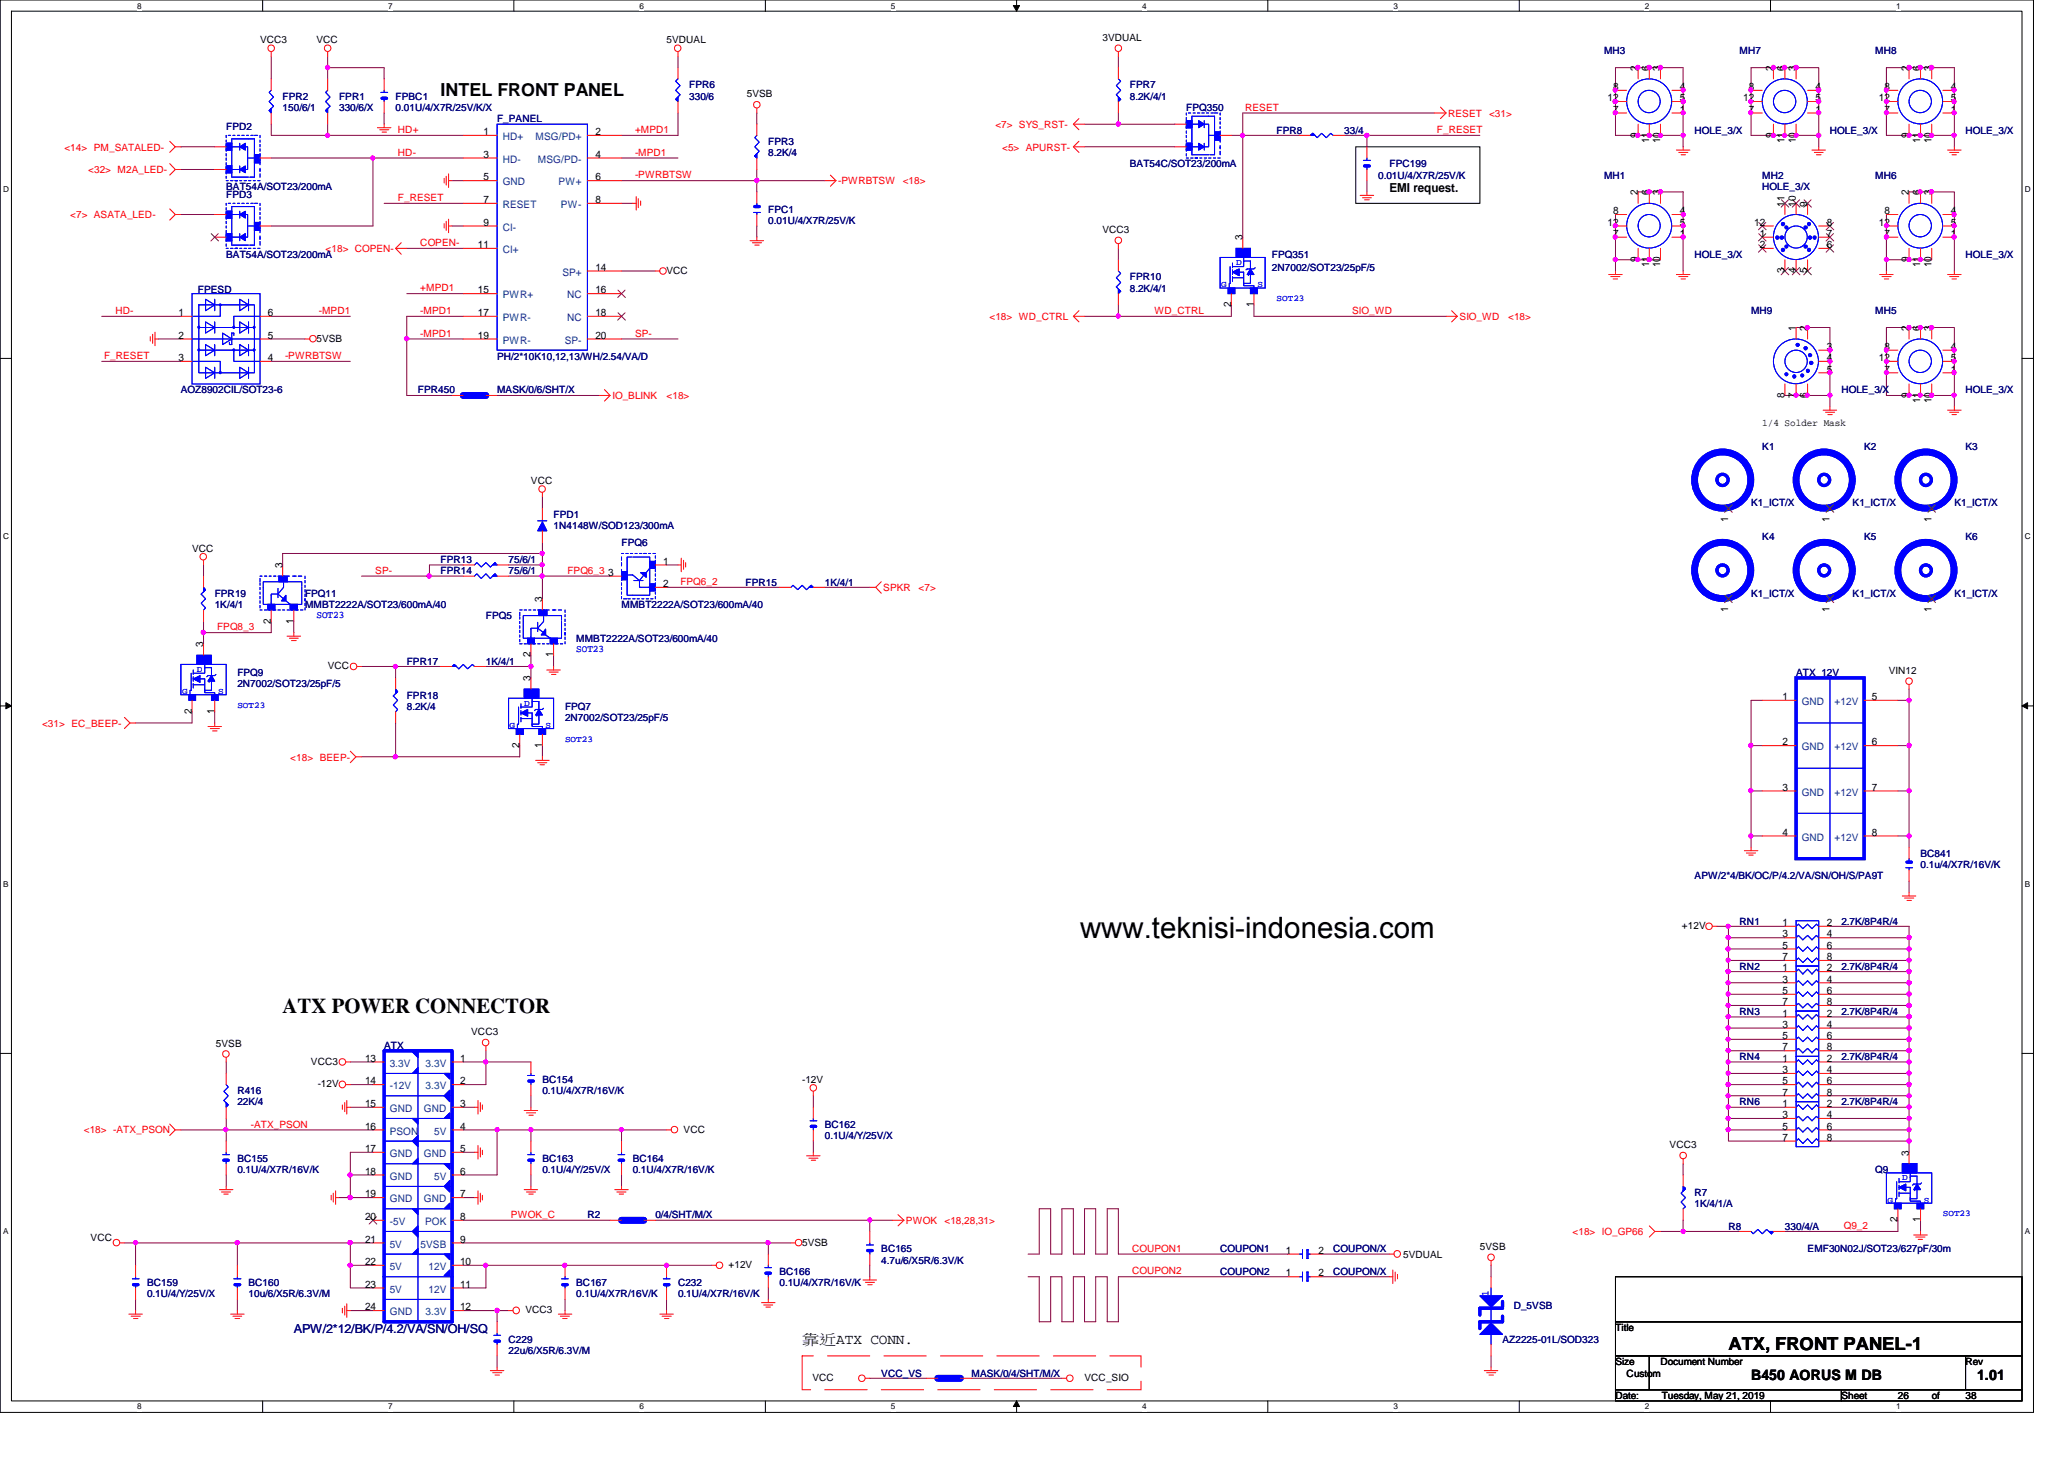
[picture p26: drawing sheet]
<svg xmlns="http://www.w3.org/2000/svg" width="297mm" height="210mm" viewBox="0 0 297 210" stroke-linecap="round" stroke-linejoin="round" font-family="sans-serif">
<defs><g id="words">
<text font-size="4.2" x="155.4" y="135">www.teknisi-indonesia.com</text>
<text font-size="3" x="40.7" y="145.8">ATX POWER CONNECTOR</text>
<g font-size="2.6">
<text x="63.4" y="13.8">INTEL FRONT PANEL</text>
<text x="248.7" y="194.2">ATX, FRONT PANEL-1</text>
</g>
<g font-size="2.1">
<text x="115.4" y="193.4">靠靠ATX CONN.</text>
<text x="252" y="198.6">B450 AORUS M DB</text>
<text x="284.5" y="198.6">1.01</text>
</g>
<text font-size="1.8" x="200" y="27.6">EMI request.</text>
<text font-size="1.8" fill="#000080" x="42.3" y="191.8">APW/2*12/BK/P/4.2/VA/SN/OH/SQ</text>
<g font-size="1.5">
<text x="235.7" y="10.2" transform="rotate(-90 235.7 10.2)">2</text>
<text x="237.3" y="10.2" transform="rotate(-90 237.3 10.2)">6</text>
<text x="238.9" y="10.2" transform="rotate(-90 238.9 10.2)">3</text>
<text x="255.2" y="10.2" transform="rotate(-90 255.2 10.2)">2</text>
<text x="256.8" y="10.2" transform="rotate(-90 256.8 10.2)">6</text>
<text x="258.4" y="10.2" transform="rotate(-90 258.4 10.2)">3</text>
<text x="274.7" y="10.2" transform="rotate(-90 274.7 10.2)">2</text>
<text x="276.3" y="10.2" transform="rotate(-90 276.3 10.2)">6</text>
<text x="278" y="10.2" transform="rotate(-90 278 10.2)">3</text>
<text x="231.3" y="14.6">12</text>
<text x="232.2" y="13">8</text>
<text x="232.2" y="16.2">7</text>
<text x="241.8" y="14.6">5</text>
<text x="241.8" y="13">4</text>
<text x="241.8" y="16.2">1</text>
<text x="250.9" y="14.6">12</text>
<text x="251.7" y="13">8</text>
<text x="251.7" y="16.2">7</text>
<text x="261.3" y="14.6">5</text>
<text x="261.3" y="13">4</text>
<text x="261.3" y="16.2">1</text>
<text x="270.4" y="14.6">12</text>
<text x="271.2" y="13">8</text>
<text x="271.2" y="16.2">7</text>
<text x="280.8" y="14.6">5</text>
<text x="280.8" y="13">4</text>
<text x="280.8" y="16.2">1</text>
<text x="69.6" y="19.4">1</text>
<text x="69.6" y="22.7">3</text>
<text x="85.7" y="22.7">4</text>
<text x="85.7" y="19.4">2</text>
<text x="235.7" y="19.8" transform="rotate(-90 235.7 19.8)">9</text>
<text x="237.3" y="20.6" transform="rotate(-90 237.3 20.6)">11</text>
<text x="238.9" y="20.6" transform="rotate(-90 238.9 20.6)">10</text>
<text x="255.2" y="19.8" transform="rotate(-90 255.2 19.8)">9</text>
<text x="256.8" y="20.6" transform="rotate(-90 256.8 20.6)">11</text>
<text x="258.4" y="20.6" transform="rotate(-90 258.4 20.6)">10</text>
<text x="274.7" y="19.8" transform="rotate(-90 274.7 19.8)">9</text>
<text x="276.3" y="20.6" transform="rotate(-90 276.3 20.6)">11</text>
<text x="278" y="20.6" transform="rotate(-90 278 20.6)">10</text>
<text x="69.6" y="26">5</text>
<text x="69.6" y="29.2">7</text>
<text x="85.7" y="29.2">8</text>
<text x="85.7" y="26">6</text>
<text x="235.7" y="28.1" transform="rotate(-90 235.7 28.1)">2</text>
<text x="237.3" y="28.1" transform="rotate(-90 237.3 28.1)">6</text>
<text x="238.9" y="28.1" transform="rotate(-90 238.9 28.1)">3</text>
<text x="256.8" y="29.7" transform="rotate(-90 256.8 29.7)">11</text>
<text x="258.4" y="29.7" transform="rotate(-90 258.4 29.7)">10</text>
<text x="260.1" y="29.7" transform="rotate(-90 260.1 29.7)">9</text>
<text x="274.7" y="28.1" transform="rotate(-90 274.7 28.1)">2</text>
<text x="276.3" y="28.1" transform="rotate(-90 276.3 28.1)">6</text>
<text x="278" y="28.1" transform="rotate(-90 278 28.1)">3</text>
<text x="68.8" y="35.7">11</text>
<text x="69.6" y="32.5">9</text>
<text x="178.8" y="34.6" transform="rotate(-90 178.8 34.6)">3</text>
<text x="231.3" y="32.5">12</text>
<text x="232.2" y="30.8">8</text>
<text x="232.2" y="34.1">7</text>
<text x="241.8" y="32.5">5</text>
<text x="241.8" y="30.8">4</text>
<text x="241.8" y="34.1">1</text>
<text x="252.5" y="32.5">12</text>
<text x="253.3" y="34.1">1</text>
<text x="253.3" y="35.7">2</text>
<text x="262.9" y="35.7">6</text>
<text x="262.9" y="34.1">7</text>
<text x="262.9" y="32.5">8</text>
<text x="270.4" y="32.5">12</text>
<text x="271.2" y="30.8">8</text>
<text x="271.2" y="34.1">7</text>
<text x="280.8" y="32.5">5</text>
<text x="280.8" y="30.8">4</text>
<text x="280.8" y="34.1">1</text>
<text x="85.7" y="38.9">14</text>
<text x="235.7" y="37.7" transform="rotate(-90 235.7 37.7)">9</text>
<text x="237.3" y="38.5" transform="rotate(-90 237.3 38.5)">11</text>
<text x="238.9" y="38.5" transform="rotate(-90 238.9 38.5)">10</text>
<text x="256.8" y="39.3" transform="rotate(-90 256.8 39.3)">3</text>
<text x="258.4" y="39.3" transform="rotate(-90 258.4 39.3)">4</text>
<text x="260.1" y="39.3" transform="rotate(-90 260.1 39.3)">5</text>
<text x="274.7" y="37.7" transform="rotate(-90 274.7 37.7)">9</text>
<text x="276.3" y="38.5" transform="rotate(-90 276.3 38.5)">11</text>
<text x="278" y="38.5" transform="rotate(-90 278 38.5)">10</text>
<text x="25.7" y="45.5">1</text>
<text x="38.6" y="45.5">6</text>
<text x="68.8" y="42.2">15</text>
<text x="68.8" y="45.5">17</text>
<text x="85.7" y="42.2">16</text>
<text x="85.7" y="45.5">18</text>
<text x="177.2" y="44.2" transform="rotate(-90 177.2 44.2)">2</text>
<text x="180.4" y="44.2" transform="rotate(-90 180.4 44.2)">1</text>
<text x="258.4" y="47.6" transform="rotate(-90 258.4 47.6)">1</text>
<text x="260.1" y="47.6" transform="rotate(-90 260.1 47.6)">2</text>
<text x="274.7" y="47.6" transform="rotate(-90 274.7 47.6)">2</text>
<text x="276.3" y="47.6" transform="rotate(-90 276.3 47.6)">6</text>
<text x="278" y="47.6" transform="rotate(-90 278 47.6)">3</text>
<text x="25.7" y="48.7">2</text>
<text x="25.7" y="51.9">3</text>
<text x="38.6" y="51.9">4</text>
<text x="38.6" y="48.7">5</text>
<text x="68.8" y="48.7">19</text>
<text x="85.7" y="48.7">20</text>
<text x="262.9" y="50.3">3</text>
<text x="262.9" y="51.9">4</text>
<text x="262.9" y="53.6">5</text>
<text x="270.4" y="51.9">12</text>
<text x="271.2" y="50.3">8</text>
<text x="271.2" y="53.6">7</text>
<text x="280.8" y="51.9">5</text>
<text x="280.8" y="50.3">4</text>
<text x="280.8" y="53.6">1</text>
<text x="256.8" y="57.2" transform="rotate(-90 256.8 57.2)">8</text>
<text x="258.4" y="57.2" transform="rotate(-90 258.4 57.2)">7</text>
<text x="260.1" y="57.2" transform="rotate(-90 260.1 57.2)">6</text>
<text x="274.7" y="57.2" transform="rotate(-90 274.7 57.2)">9</text>
<text x="276.3" y="58" transform="rotate(-90 276.3 58)">11</text>
<text x="278" y="58" transform="rotate(-90 278 58)">10</text>
<text x="248.7" y="75.1" transform="rotate(-90 248.7 75.1)">1</text>
<text x="263.3" y="75.1" transform="rotate(-90 263.3 75.1)">1</text>
<text x="278" y="75.1" transform="rotate(-90 278 75.1)">1</text>
<text x="40.6" y="81.7" transform="rotate(-90 40.6 81.7)">3</text>
<text x="87.5" y="82.8">3</text>
<text x="95.5" y="81.2">1</text>
<text x="39" y="89.7" transform="rotate(-90 39 89.7)">2</text>
<text x="42.2" y="89.7" transform="rotate(-90 42.2 89.7)">1</text>
<text x="78" y="86.6" transform="rotate(-90 78 86.6)">3</text>
<text x="95.5" y="84.5">2</text>
<text x="248.7" y="88.1" transform="rotate(-90 248.7 88.1)">1</text>
<text x="263.3" y="88.1" transform="rotate(-90 263.3 88.1)">1</text>
<text x="278" y="88.1" transform="rotate(-90 278 88.1)">1</text>
<text x="29.2" y="93.1" transform="rotate(-90 29.2 93.1)">3</text>
<text x="76.4" y="94.6" transform="rotate(-90 76.4 94.6)">2</text>
<text x="79.6" y="94.6" transform="rotate(-90 79.6 94.6)">1</text>
<text x="76.4" y="98" transform="rotate(-90 76.4 98)">3</text>
<text x="256.5" y="100.7">1</text>
<text x="269.4" y="100.7">5</text>
<text x="27.6" y="102.7" transform="rotate(-90 27.6 102.7)">2</text>
<text x="30.9" y="102.7" transform="rotate(-90 30.9 102.7)">1</text>
<text x="74.8" y="107.6" transform="rotate(-90 74.8 107.6)">2</text>
<text x="78" y="107.6" transform="rotate(-90 78 107.6)">1</text>
<text x="256.5" y="107.2">2</text>
<text x="269.4" y="107.2">6</text>
<text x="256.5" y="113.7">3</text>
<text x="269.4" y="113.7">7</text>
<text x="256.5" y="120.2">4</text>
<text x="269.4" y="120.2">8</text>
<text x="256.5" y="133.2">1</text>
<text x="256.5" y="134.9">3</text>
<text x="256.5" y="136.5">5</text>
<text x="262.9" y="133.2">2</text>
<text x="262.9" y="134.9">4</text>
<text x="262.9" y="136.5">6</text>
<text x="256.5" y="139.7">1</text>
<text x="256.5" y="141.4">3</text>
<text x="256.5" y="143">5</text>
<text x="256.5" y="138.1">7</text>
<text x="262.9" y="139.7">2</text>
<text x="262.9" y="141.4">4</text>
<text x="262.9" y="143">6</text>
<text x="262.9" y="138.1">8</text>
<text x="256.5" y="144.6">7</text>
<text x="256.5" y="146.3">1</text>
<text x="256.5" y="147.9">3</text>
<text x="256.5" y="149.5">5</text>
<text x="262.9" y="144.6">8</text>
<text x="262.9" y="146.3">2</text>
<text x="262.9" y="147.9">4</text>
<text x="262.9" y="149.5">6</text>
<text x="52.5" y="152.7">13</text>
<text x="52.5" y="156">14</text>
<text x="66.2" y="152.7">1</text>
<text x="66.2" y="156">2</text>
<text x="256.5" y="152.7">1</text>
<text x="256.5" y="154.4">3</text>
<text x="256.5" y="156">5</text>
<text x="256.5" y="151.1">7</text>
<text x="262.9" y="152.7">2</text>
<text x="262.9" y="154.4">4</text>
<text x="262.9" y="156">6</text>
<text x="262.9" y="151.1">8</text>
<text x="52.5" y="159.3">15</text>
<text x="66.2" y="159.3">3</text>
<text x="256.5" y="157.6">7</text>
<text x="256.5" y="159.3">1</text>
<text x="256.5" y="160.9">3</text>
<text x="262.9" y="157.6">8</text>
<text x="262.9" y="159.3">2</text>
<text x="262.9" y="160.9">4</text>
<text x="52.5" y="162.5">16</text>
<text x="52.5" y="165.7">17</text>
<text x="66.2" y="162.5">4</text>
<text x="66.2" y="165.7">5</text>
<text x="256.5" y="162.5">5</text>
<text x="256.5" y="164.1">7</text>
<text x="262.9" y="162.5">6</text>
<text x="262.9" y="164.1">8</text>
<text x="274.7" y="166.3" transform="rotate(-90 274.7 166.3)">3</text>
<text x="52.5" y="169">18</text>
<text x="52.5" y="172.3">19</text>
<text x="66.2" y="169">6</text>
<text x="66.2" y="172.3">7</text>
<text x="52.5" y="175.5">20</text>
<text x="52.5" y="178.8">21</text>
<text x="66.2" y="175.5">8</text>
<text x="66.2" y="178.8">9</text>
<text x="273.1" y="175.9" transform="rotate(-90 273.1 175.9)">2</text>
<text x="276.3" y="175.9" transform="rotate(-90 276.3 175.9)">1</text>
<text x="52.5" y="182">22</text>
<text x="52.5" y="185.3">23</text>
<text x="66.2" y="182">10</text>
<text x="66.2" y="185.3">11</text>
<text x="185" y="180.4">1</text>
<text x="185" y="183.6">1</text>
<text x="189.7" y="180.4">2</text>
<text x="189.7" y="183.6">2</text>
<text x="52.5" y="188.5">24</text>
<text x="66.2" y="188.5">12</text>
</g>
<g font-size="1.5" fill="#004080">
<text x="72.3" y="20.2">HD+</text>
<text x="72.3" y="23.4">HD-</text>
<text x="77.1" y="20.2">MSG/PD+</text>
<text x="77.4" y="23.4">MSG/PD-</text>
<text x="72.3" y="26.7">GND</text>
<text x="72.3" y="29.9">RESET</text>
<text x="80.4" y="26.7">PW+</text>
<text x="80.7" y="29.9">PW-</text>
<text x="72.3" y="33.2">CI-</text>
<text x="72.3" y="36.4">CI+</text>
<text x="80.9" y="39.7">SP+</text>
<text x="72.3" y="42.9">PWR+</text>
<text x="72.3" y="46.2">PWR-</text>
<text x="81.6" y="42.9">NC</text>
<text x="81.6" y="46.2">NC</text>
<text x="72.3" y="49.4">PWR-</text>
<text x="81.3" y="49.4">SP-</text>
<text x="259.3" y="101.4">GND</text>
<text x="264" y="101.4">+12V</text>
<text x="259.3" y="107.9">GND</text>
<text x="264" y="107.9">+12V</text>
<text x="259.3" y="114.5">GND</text>
<text x="264" y="114.5">+12V</text>
<text x="259.3" y="120.9">GND</text>
<text x="264" y="120.9">+12V</text>
<text x="56.1" y="153.5">3.3V</text>
<text x="61.3" y="153.5">3.3V</text>
<text x="56.1" y="156.7">-12V</text>
<text x="56.1" y="160">GND</text>
<text x="61" y="160">GND</text>
<text x="61.3" y="156.7">3.3V</text>
<text x="56.1" y="163.2">PSON</text>
<text x="56.1" y="166.5">GND</text>
<text x="61" y="166.5">GND</text>
<text x="62.5" y="163.2">5V</text>
<text x="56.1" y="169.7">GND</text>
<text x="56.1" y="173">GND</text>
<text x="61" y="173">GND</text>
<text x="62.5" y="169.7">5V</text>
<text x="56.1" y="176.2">-5V</text>
<text x="56.1" y="179.5">5V</text>
<text x="60.5" y="179.5">5VSB</text>
<text x="61.2" y="176.2">POK</text>
<text x="56.1" y="182.7">5V</text>
<text x="56.1" y="186">5V</text>
<text x="61.7" y="182.7">12V</text>
<text x="61.7" y="186">12V</text>
<text x="56.1" y="189.2">GND</text>
<text x="61.3" y="189.2">3.3V</text>
</g>
<g font-size="1.4">
<text x="158.7" y="5.9">3VDUAL</text>
<text x="37.4" y="6.2">VCC3</text>
<text x="45.5" y="6.2">VCC</text>
<text x="95.9" y="6.2">5VDUAL</text>
<text x="107.5" y="14">5VSB</text>
<text x="158.7" y="33.5">VCC3</text>
<text x="95.9" y="39.4">VCC</text>
<text x="45.5" y="49.1">5VSB</text>
<text x="253.6" y="61.3">1/4 Solder Mask</text>
<text x="76.4" y="69.6">VCC</text>
<text x="27.6" y="79.4">VCC</text>
<text x="47.2" y="96.3">VCC</text>
<text x="271.8" y="96.9">VIN12</text>
<text x="242.1" y="133.6">+12V</text>
<text x="67.8" y="148.9">VCC3</text>
<text x="31.1" y="150.6">5VSB</text>
<text x="44.7" y="153.2">VCC3</text>
<text x="115.4" y="155.8">-12V</text>
<text x="45.7" y="156.4">-12V</text>
<text x="98.4" y="162.9">VCC</text>
<text x="240.3" y="165.2">VCC3</text>
<text x="13" y="178.5">VCC</text>
<text x="115.4" y="179.2">5VSB</text>
<text x="213" y="179.8">5VSB</text>
<text x="104.9" y="182.4">+12V</text>
<text x="201.9" y="181">5VDUAL</text>
<text x="75.6" y="188.9">VCC3</text>
<text x="232.5" y="191.5">Title</text>
<text x="232.5" y="196.4">Size</text>
<text x="239" y="196.4">Document Number</text>
<text x="282.9" y="196.4">Rev</text>
<text x="116.9" y="198.7">VCC</text>
<text x="156.1" y="198.7">VCC_SIO</text>
<text x="232.5" y="201.3">Date:</text>
<text x="234.1" y="198">Custom</text>
<text x="239.1" y="201.3">Tuesday, May 21, 2019</text>
<text x="265" y="201.3">Sheet</text>
<text x="273.1" y="201.3">26</text>
<text x="278" y="201.3">of</text>
<text x="282.9" y="201.3">38</text>
</g>
<g font-size="1.4" fill="#000080">
<text x="230.8" y="7.8">MH3</text>
<text x="250.4" y="7.8">MH7</text>
<text x="269.9" y="7.8">MH8</text>
<text x="40.7" y="14.4">FPR2</text>
<text x="40.7" y="16">150/6/1</text>
<text x="48.8" y="14.4">FPR1</text>
<text x="48.8" y="16">330/6/X</text>
<text x="56.9" y="14.4">FPBC1</text>
<text x="56.9" y="16">0.01U/4/X7R/25V/K/X</text>
<text x="71.5" y="17.6">F_PANEL</text>
<text x="99.2" y="12.7">FPR6</text>
<text x="99.2" y="14.4">330/6</text>
<text x="162.6" y="12.7">FPR7</text>
<text x="162.6" y="14.4">8.2K/4/1</text>
<text x="170.7" y="16">FPQ350</text>
<text x="32.6" y="18.7">FPD2</text>
<text x="110.6" y="20.8">FPR3</text>
<text x="110.6" y="22.5">8.2K/4</text>
<text x="183.7" y="19.2">FPR8</text>
<text x="193.5" y="19.2">33/4</text>
<text x="243.9" y="19.2">HOLE_3/X</text>
<text x="263.4" y="19.2">HOLE_3/X</text>
<text x="282.9" y="19.2">HOLE_3/X</text>
<text x="32.6" y="27.3">BAT54A/SOT23/200mA</text>
<text x="32.6" y="28.5">FPD3</text>
<text x="162.6" y="24.1">BAT54C/SOT23/200mA</text>
<text x="198.3" y="25.7">0.01U/4/X7R/25V/K</text>
<text x="200" y="24.1">FPC199</text>
<text x="230.8" y="25.7">MH1</text>
<text x="253.6" y="25.7">MH2</text>
<text x="253.6" y="27.3">HOLE_3/X</text>
<text x="269.9" y="25.7">MH6</text>
<text x="110.6" y="30.6">FPC1</text>
<text x="110.6" y="32.2">0.01U/4/X7R/25V/K</text>
<text x="32.6" y="37.1">BAT54A/SOT23/200mA</text>
<text x="162.6" y="40.3">FPR10</text>
<text x="162.6" y="42">8.2K/4/1</text>
<text x="183" y="37.1">FPQ351</text>
<text x="183" y="39">2N7002/SOT23/25pF/5</text>
<text x="243.9" y="37.1">HOLE_3/X</text>
<text x="282.9" y="37.1">HOLE_3/X</text>
<text x="28.5" y="42.1">FPESD</text>
<text x="252" y="45.2">MH9</text>
<text x="269.9" y="45.2">MH5</text>
<text x="71.5" y="51.7">PH/2*10K10,12,13/WH/2.54/VA/D</text>
<text x="26" y="56.6">AOZ8902CIL/SOT23-6</text>
<text x="60.2" y="56.6">FPR450</text>
<text x="71.5" y="56.6">MASK/0/6/SHT/X</text>
<text x="265" y="56.6">HOLE_3/X</text>
<text x="282.9" y="56.6">HOLE_3/X</text>
<text x="253.6" y="64.7">K1</text>
<text x="268.3" y="64.7">K2</text>
<text x="282.9" y="64.7">K3</text>
<text x="79.7" y="74.5">FPD1</text>
<text x="79.7" y="76.1">1N4148W/SOD123/300mA</text>
<text x="252" y="72.9">K1_ICT/X</text>
<text x="253.6" y="77.7">K4</text>
<text x="266.6" y="72.9">K1_ICT/X</text>
<text x="268.3" y="77.7">K5</text>
<text x="281.3" y="72.9">K1_ICT/X</text>
<text x="282.9" y="77.7">K6</text>
<text x="63.4" y="81">FPR13</text>
<text x="63.4" y="82.6">FPR14</text>
<text x="73.2" y="81">75/6/1</text>
<text x="73.2" y="82.6">75/6/1</text>
<text x="89.4" y="78.6">FPQ6</text>
<text x="30.9" y="85.9">FPR19</text>
<text x="30.9" y="87.5">1K/4/1</text>
<text x="43.9" y="85.9">FPQ11</text>
<text x="43.9" y="87.5">MMBT2222A/SOT23/600mA/40</text>
<text x="69.9" y="89.1">FPQ5</text>
<text x="89.4" y="87.5">MMBT2222A/SOT23/600mA/40</text>
<text x="107.3" y="84.2">FPR15</text>
<text x="118.7" y="84.2">1K/4/1</text>
<text x="252" y="85.9">K1_ICT/X</text>
<text x="266.6" y="85.9">K1_ICT/X</text>
<text x="281.3" y="85.9">K1_ICT/X</text>
<text x="58.5" y="95.6">FPR17</text>
<text x="69.9" y="95.6">1K/4/1</text>
<text x="82.9" y="92.4">MMBT2222A/SOT23/600mA/40</text>
<text x="34.2" y="97.2">FPQ9</text>
<text x="34.2" y="98.9">2N7002/SOT23/25pF/5</text>
<text x="58.5" y="100.5">FPR18</text>
<text x="258.5" y="97.2">ATX_12V</text>
<text x="58.5" y="102.1">8.2K/4</text>
<text x="81.3" y="102.1">FPQ7</text>
<text x="81.3" y="103.8">2N7002/SOT23/25pF/5</text>
<text x="276.4" y="123.3">BC841</text>
<text x="276.4" y="124.9">0.1u/4/X7R/16V/K</text>
<text x="243.9" y="126.5">APW/2*4/BK/OC/P/4.2/VA/SN/OH/S/PA9T</text>
<text x="250.4" y="133">RN1</text>
<text x="265" y="133">2.7K/8P4R/4</text>
<text x="250.4" y="139.5">RN2</text>
<text x="265" y="139.5">2.7K/8P4R/4</text>
<text x="250.4" y="146">RN3</text>
<text x="265" y="146">2.7K/8P4R/4</text>
<text x="55.3" y="150.9">ATX</text>
<text x="78.1" y="155.8">BC154</text>
<text x="250.4" y="152.5">RN4</text>
<text x="265" y="152.5">2.7K/8P4R/4</text>
<text x="34.2" y="157.4">R416</text>
<text x="34.2" y="159">22K/4</text>
<text x="78.1" y="157.4">0.1U/4/X7R/16V/K</text>
<text x="250.4" y="159">RN6</text>
<text x="265" y="159">2.7K/8P4R/4</text>
<text x="34.2" y="167.1">BC155</text>
<text x="78.1" y="167.1">BC163</text>
<text x="91.1" y="167.1">BC164</text>
<text x="118.7" y="162.3">BC162</text>
<text x="118.7" y="163.9">0.1U/4/Y/25V/X</text>
<text x="34.2" y="168.8">0.1U/4/X7R/16V/K</text>
<text x="78.1" y="168.8">0.1U/4/Y/25V/X</text>
<text x="91.1" y="168.8">0.1U/4/X7R/16V/K</text>
<text x="243.9" y="172">R7</text>
<text x="243.9" y="173.7">1K/4/1/A</text>
<text x="269.9" y="168.8">Q9</text>
<text x="84.5" y="175.3">R2</text>
<text x="94.3" y="175.3">0/4/SHT/M/X</text>
<text x="248.7" y="176.9">R8</text>
<text x="256.9" y="176.9">330/4/A</text>
<text x="21.2" y="185">BC159</text>
<text x="35.8" y="185">BC160</text>
<text x="82.9" y="185">BC167</text>
<text x="97.6" y="185">C232</text>
<text x="112.2" y="183.4">BC166</text>
<text x="112.2" y="185">0.1U/4/X7R/16V/K</text>
<text x="126.8" y="180.2">BC165</text>
<text x="126.8" y="181.8">4.7u/6/X5R/6.3V/K</text>
<text x="175.6" y="180.2">COUPON1</text>
<text x="175.6" y="183.4">COUPON2</text>
<text x="191.9" y="180.2">COUPON/X</text>
<text x="191.9" y="183.4">COUPON/X</text>
<text x="260.1" y="180.2">EMF30N02J/SOT23/627pF/30m</text>
<text x="21.2" y="186.6">0.1U/4/Y/25V/X</text>
<text x="35.8" y="186.6">10u/6/X5R/6.3V/M</text>
<text x="82.9" y="186.6">0.1U/4/X7R/16V/K</text>
<text x="97.6" y="186.6">0.1U/4/X7R/16V/K</text>
<text x="217.8" y="188.3">D_5VSB</text>
<text x="73.2" y="193.2">C229</text>
<text x="73.2" y="194.8">22u/6/X5R/6.3V/M</text>
<text x="216.2" y="193.2">AZ2225-01L/SOD323</text>
<text x="126.8" y="198">VCC_VS</text>
<text x="139.8" y="198">MASK/0/4/SHT/M/X</text>
</g>
<g font-size="1.4" fill="#f00">
<text x="179.2" y="15.9">RESET</text>
<text x="208.4" y="16.8">RESET</text>
<text x="214.3" y="16.8">&lt;31&gt;</text>
<text x="9.3" y="21.7">&lt;14&gt; PM_SATALED-</text>
<text x="57.3" y="19.1">HD+</text>
<text x="57.3" y="22.4">HD-</text>
<text x="91.4" y="19.1">+MPD1</text>
<text x="91.4" y="22.4">-MPD1</text>
<text x="143.3" y="18.4">&lt;7&gt; SYS_RST-</text>
<text x="144.2" y="21.7">&lt;5&gt; APURST-</text>
<text x="206.8" y="19.1">F_RESET</text>
<text x="12.7" y="24.9">&lt;32&gt; M2A_LED-</text>
<text x="57.3" y="28.9">F_RESET</text>
<text x="91.4" y="25.7">-PWRBTSW</text>
<text x="120.6" y="26.5">-PWRBTSW</text>
<text x="129.9" y="26.5">&lt;18&gt;</text>
<text x="10.1" y="31.4">&lt;7&gt; ASATA_LED-</text>
<text x="60.5" y="35.4">COPEN-</text>
<text x="46.9" y="36.3">&lt;18&gt; COPEN-</text>
<text x="60.5" y="41.9">+MPD1</text>
<text x="16.6" y="45.2">HD-</text>
<text x="45.9" y="45.2">-MPD1</text>
<text x="60.5" y="45.2">-MPD1</text>
<text x="142.4" y="46.1">&lt;18&gt; WD_CTRL</text>
<text x="166.2" y="45.2">WD_CTRL</text>
<text x="194.6" y="45.2">SIO_WD</text>
<text x="210.1" y="46.1">SIO_WD</text>
<text x="217" y="46.1">&lt;18&gt;</text>
<text x="15" y="51.6">F_RESET</text>
<text x="41" y="51.6">-PWRBTSW</text>
<text x="60.5" y="48.4">-MPD1</text>
<text x="91.4" y="48.4">SP-</text>
<text x="88.1" y="57.4">IO_BLINK</text>
<text x="95.9" y="57.4">&lt;18&gt;</text>
<text x="54" y="82.5">SP-</text>
<text x="81.7" y="82.5">FPQ6_3</text>
<text x="97.9" y="84.2">FPQ6_2</text>
<text x="127.1" y="85">SPKR</text>
<text x="132.2" y="85">&lt;7&gt;</text>
<text x="31.2" y="90.7">FPQ8_3</text>
<text x="6.1" y="104.6">&lt;31&gt; EC_BEEP-</text>
<text x="41.8" y="109.4">&lt;18&gt; BEEP-</text>
<text x="12.1" y="163.1">&lt;18&gt; -ATX_PSON</text>
<text x="36.1" y="162.2">-ATX_PSON</text>
<text x="73.5" y="175.2">PWOK_C</text>
<text x="130.4" y="176.1">PWOK</text>
<text x="135.9" y="176.1">&lt;18,28,31&gt;</text>
<text x="226.3" y="177.7">&lt;18&gt; IO_GP66</text>
<text x="265.3" y="176.8">Q9_2</text>
<text x="162.9" y="183.3">COUPON2</text>
<text x="162.9" y="180.1">COUPON1</text>
</g>
<g font-size="1.4" fill="#00f">
<text x="45.5" y="88.9">SOT23</text>
<text x="82.9" y="93.8">SOT23</text>
<text x="214.2" y="186.4" transform="rotate(-90 214.2 186.4)">1</text>
</g>
<g font-size="1.3" fill="#00f">
<text x="175.8" y="41.4">G</text>
<text x="177.9" y="38.1">D</text>
<text x="181" y="41.4">S</text>
<text x="183.7" y="43.3">SOT23</text>
<text x="26.2" y="99.9">G</text>
<text x="28.3" y="96.6">D</text>
<text x="31.4" y="99.9">S</text>
<text x="34.2" y="101.8">SOT23</text>
<text x="75.4" y="101.5">D</text>
<text x="73.3" y="104.8">G</text>
<text x="78.5" y="104.8">S</text>
<text x="81.3" y="106.7">SOT23</text>
<text x="271.6" y="173">G</text>
<text x="273.8" y="169.8">D</text>
<text x="276.9" y="173">S</text>
<text x="279.6" y="175">SOT23</text>
</g>
<g font-size="1.2">
<text x="19.7" y="1.2">8</text>
<text x="55.9" y="1.2">7</text>
<text x="92" y="1.2">6</text>
<text x="128.2" y="1.2">5</text>
<text x="164.4" y="1.2">4</text>
<text x="200.5" y="1.2">3</text>
<text x="236.7" y="1.2">2</text>
<text x="272.9" y="1.2">1</text>
<text x=".5" y="27.6">D</text>
<text x="291.4" y="27.6">D</text>
<text x=".5" y="77.6">C</text>
<text x="291.4" y="77.6">C</text>
<text x=".5" y="127.6">B</text>
<text x="291.4" y="127.6">B</text>
<text x=".5" y="177.6">A</text>
<text x="291.4" y="177.6">A</text>
<text x="19.7" y="202.8">8</text>
<text x="55.9" y="202.8">7</text>
<text x="92" y="202.8">6</text>
<text x="128.2" y="202.8">5</text>
<text x="164.4" y="202.8">4</text>
<text x="200.5" y="202.8">3</text>
<text x="236.7" y="202.8">2</text>
<text x="272.9" y="202.8">1</text>
</g>
</g></defs>
<path d="M0 0h292.6v203.2h-292.6zM1.6 1.6h289.4v199.9h-289.4z" fill="none" stroke="#000" stroke-width=".14"/>
<g fill="#fff">
<path d="M19.7 .2h.6v1.3h-.6z"/>
<path d="M19.7 201.7h.6v1.3h-.6z"/>
</g>
<path d="M37.8 0v1.6M37.8 201.5v1.7" fill="none" stroke="#000" stroke-width=".14"/>
<g fill="#fff">
<path d="M55.9 .2h.6v1.3h-.6z"/>
<path d="M55.9 201.7h.6v1.3h-.6z"/>
</g>
<path d="M74 0v1.6M74 201.5v1.7" fill="none" stroke="#000" stroke-width=".14"/>
<g fill="#fff">
<path d="M92 .2h.6v1.3h-.6z"/>
<path d="M92 201.7h.6v1.3h-.6z"/>
</g>
<path d="M110.1 0v1.6M110.1 201.5v1.7" fill="none" stroke="#000" stroke-width=".14"/>
<g fill="#fff">
<path d="M128.2 .2h.6v1.3h-.6z"/>
<path d="M128.2 201.7h.6v1.3h-.6z"/>
</g>
<path d="M145.8 .8h.9l-.4 .8zM146.3 0v1.6M146.3 201.5l.4 .9h-.9zM146.3 201.5v1.7" fill="none" stroke="#000" stroke-width=".14"/>
<path d="M145.8 .8h.9l-.4 .8zM146.3 201.5l.4 .9h-.9z" fill="#000"/>
<g fill="#fff">
<path d="M164.4 .2h.6v1.3h-.6z"/>
<path d="M164.4 201.7h.6v1.3h-.6z"/>
</g>
<path d="M182.5 0v1.6M182.5 201.5v1.7" fill="none" stroke="#000" stroke-width=".14"/>
<g fill="#fff">
<path d="M200.5 .2h.6v1.3h-.6z"/>
<path d="M200.5 201.7h.6v1.3h-.6z"/>
</g>
<path d="M218.6 0v1.6M218.6 201.5v1.7" fill="none" stroke="#000" stroke-width=".14"/>
<g fill="#fff">
<path d="M236.7 .2h.6v1.3h-.6z"/>
<path d="M236.7 201.7h.6v1.3h-.6z"/>
</g>
<path d="M254.8 0v1.6M254.8 201.5v1.7" fill="none" stroke="#000" stroke-width=".14"/>
<g fill="#fff">
<path d="M272.9 .2h.6v1.3h-.6z"/>
<path d="M272.9 201.7h.6v1.3h-.6z"/>
<path d="M.5 26.6h.8v1.3h-.8z"/>
<path d="M291.4 26.6h.8v1.3h-.8z"/>
<path d="M.5 76.5h.8v1.4h-.8z"/>
<path d="M291.4 76.5h.8v1.4h-.8z"/>
</g>
<path d="M0 51.6h1.6M291 51.6h1.6" fill="none" stroke="#000" stroke-width=".14"/>
<g fill="#fff">
<path d="M.5 126.5h.7v1.3h-.7z"/>
<path d="M291.4 126.5h.7v1.3h-.7z"/>
</g>
<path d="M0 101.6h1.6M.8 101.1l.8 .5-.8 .4zM291 101.6h1.6M291 101.6l.8-.5v.9z" fill="none" stroke="#000" stroke-width=".14"/>
<path d="M.8 101.1l.8 .5-.8 .4zM291 101.6l.8-.5v.9z" fill="#000"/>
<g fill="#fff">
<path d="M.5 176.5h.7v1.3h-.7z"/>
<path d="M291.4 176.5h.7v1.3h-.7z"/>
</g>
<path d="M0 151.6h1.6M291 151.6h1.6" fill="none" stroke="#000" stroke-width=".14"/>
<path d="M50.4 152.8h3.3M50.4 159.3h3.3M66.7 159.3h1.6M50.4 169h3.3M66.7 182h3.2" fill="none" stroke="#800040" stroke-width=".14"/>
<circle cx="50.4" cy="169" r=".31" fill="#f0f"/>
<circle cx="50.4" cy="169" r=".31" fill="none" stroke="#f0f" stroke-width=".14"/>
<path d="M32.6 162.6v1.6M89.4 162.6h6.5M125.2 175.6h3.2" fill="none" stroke="#800040" stroke-width=".14"/>
<circle cx="89.4" cy="162.5" r=".3" fill="#f0f"/>
<circle cx="89.4" cy="162.5" r=".3" fill="none" stroke="#f0f" stroke-width=".14"/>
<path d="M69.9 152.8v3.2h-3.2M50.4 165.8h3.3" fill="none" stroke="#800040" stroke-width=".14"/>
<circle cx="69.9" cy="152.8" r=".3" fill="#f0f"/>
<circle cx="69.9" cy="152.8" r=".3" fill="none" stroke="#f0f" stroke-width=".14"/>
<path d="M50.4 169v3.3h3.3M66.7 165.8h1.6" fill="none" stroke="#800040" stroke-width=".14"/>
<circle cx="50.4" cy="172.3" r=".32" fill="#f0f"/>
<circle cx="50.4" cy="172.3" r=".32" fill="none" stroke="#f0f" stroke-width=".14"/>
<path d="M239 27.6h3.2M69.9 152.8h6.5M66.7 172.3h1.6" fill="none" stroke="#800040" stroke-width=".14"/>
<circle cx="239" cy="27.6" r=".3" fill="#f0f"/>
<circle cx="239" cy="27.6" r=".3" fill="none" stroke="#f0f" stroke-width=".14"/>
<path d="M237.4 37.4h1.6" fill="none" stroke="#800040" stroke-width=".14"/>
<circle cx="237.3" cy="37.3" r=".31" fill="#f0f"/>
<circle cx="237.3" cy="37.3" r=".31" fill="none" stroke="#f0f" stroke-width=".14"/>
<path d="M232.5 37.4v1.6M232.5 32.5v1.6" fill="none" stroke="#800040" stroke-width=".14"/>
<circle cx="232.5" cy="32.5" r=".3" fill="#f0f"/>
<circle cx="232.5" cy="32.5" r=".3" fill="none" stroke="#f0f" stroke-width=".14"/>
<path d="M242.2 27.6v3.3M242.2 32.5v1.6" fill="none" stroke="#800040" stroke-width=".14"/>
<circle cx="242.2" cy="34.1" r=".31" fill="#f0f"/>
<circle cx="242.2" cy="34.1" r=".31" fill="none" stroke="#f0f" stroke-width=".14"/>
<circle cx="242.2" cy="32.5" r=".3" fill="#f0f"/>
<circle cx="242.2" cy="32.5" r=".3" fill="none" stroke="#f0f" stroke-width=".14"/>
<path d="M232.5 16.3v3.2" fill="none" stroke="#800040" stroke-width=".14"/>
<circle cx="232.5" cy="16.2" r=".3" fill="#f0f"/>
<circle cx="232.5" cy="16.2" r=".3" fill="none" stroke="#f0f" stroke-width=".14"/>
<path d="M239 19.5h3.2" fill="none" stroke="#800040" stroke-width=".14"/>
<circle cx="242.2" cy="19.5" r=".3" fill="#f0f"/>
<circle cx="242.2" cy="19.5" r=".3" fill="none" stroke="#f0f" stroke-width=".14"/>
<circle cx="239" cy="19.5" r=".3" fill="#f0f"/>
<circle cx="239" cy="19.5" r=".3" fill="none" stroke="#f0f" stroke-width=".14"/>
<path d="M242.2 13v1.6" fill="none" stroke="#800040" stroke-width=".14"/>
<circle cx="242.2" cy="14.6" r=".3" fill="#f0f"/>
<circle cx="242.2" cy="14.6" r=".3" fill="none" stroke="#f0f" stroke-width=".14"/>
<circle cx="242.2" cy="12.9" r=".3" fill="#f0f"/>
<circle cx="242.2" cy="12.9" r=".3" fill="none" stroke="#f0f" stroke-width=".14"/>
<path d="M239 9.7h3.2M242.2 14.6v1.7" fill="none" stroke="#800040" stroke-width=".14"/>
<circle cx="242.2" cy="16.2" r=".3" fill="#f0f"/>
<circle cx="242.2" cy="16.2" r=".3" fill="none" stroke="#f0f" stroke-width=".14"/>
<circle cx="242.2" cy="14.6" r=".3" fill="#f0f"/>
<circle cx="242.2" cy="14.6" r=".3" fill="none" stroke="#f0f" stroke-width=".14"/>
<path d="M232.5 19.5h3.3M237.4 9.7h1.6" fill="none" stroke="#800040" stroke-width=".14"/>
<circle cx="239" cy="9.7" r=".31" fill="#f0f"/>
<circle cx="239" cy="9.7" r=".31" fill="none" stroke="#f0f" stroke-width=".14"/>
<circle cx="237.3" cy="9.7" r=".32" fill="#f0f"/>
<circle cx="237.3" cy="9.7" r=".32" fill="none" stroke="#f0f" stroke-width=".14"/>
<path d="M232.5 9.7h3.3M232.5 13v1.6M242.2 16.3v4.8" fill="none" stroke="#800040" stroke-width=".14"/>
<circle cx="232.5" cy="14.6" r=".3" fill="#f0f"/>
<circle cx="232.5" cy="14.6" r=".3" fill="none" stroke="#f0f" stroke-width=".14"/>
<circle cx="232.5" cy="12.9" r=".3" fill="#f0f"/>
<circle cx="232.5" cy="12.9" r=".3" fill="none" stroke="#f0f" stroke-width=".14"/>
<path d="M232.5 37.4h3.3" fill="none" stroke="#800040" stroke-width=".14"/>
<circle cx="232.5" cy="37.3" r=".3" fill="#f0f"/>
<circle cx="232.5" cy="37.3" r=".3" fill="none" stroke="#f0f" stroke-width=".14"/>
<path d="M237.4 27.6h1.6" fill="none" stroke="#800040" stroke-width=".14"/>
<circle cx="237.3" cy="27.6" r=".31" fill="#f0f"/>
<circle cx="237.3" cy="27.6" r=".31" fill="none" stroke="#f0f" stroke-width=".14"/>
<path d="M232.5 14.6v1.7" fill="none" stroke="#800040" stroke-width=".14"/>
<circle cx="232.5" cy="14.6" r=".3" fill="#f0f"/>
<circle cx="232.5" cy="14.6" r=".3" fill="none" stroke="#f0f" stroke-width=".14"/>
<path d="M232.5 34.1v3.3" fill="none" stroke="#800040" stroke-width=".14"/>
<circle cx="232.4" cy="34.1" r=".31" fill="#f0f"/>
<circle cx="232.4" cy="34.1" r=".31" fill="none" stroke="#f0f" stroke-width=".14"/>
<path d="M237.4 19.5h1.6M242.2 34.1v4.9" fill="none" stroke="#800040" stroke-width=".14"/>
<circle cx="237.3" cy="19.5" r=".31" fill="#f0f"/>
<circle cx="237.3" cy="19.5" r=".31" fill="none" stroke="#f0f" stroke-width=".14"/>
<path d="M34.2 178.8v3.2M71.5 195.1v1.6" fill="none" stroke="#800040" stroke-width=".14"/>
<circle cx="34.1" cy="178.8" r=".31" fill="#f0f"/>
<circle cx="34.1" cy="178.8" r=".31" fill="none" stroke="#f0f" stroke-width=".14"/>
<path d="M19.5 178.8v3.2" fill="none" stroke="#800040" stroke-width=".14"/>
<circle cx="19.5" cy="178.8" r=".3" fill="#f0f"/>
<circle cx="19.5" cy="178.8" r=".3" fill="none" stroke="#f0f" stroke-width=".14"/>
<path d="M125.2 175.6v1.6" fill="none" stroke="#800040" stroke-width=".14"/>
<circle cx="125.2" cy="175.5" r=".3" fill="#f0f"/>
<circle cx="125.2" cy="175.5" r=".3" fill="none" stroke="#f0f" stroke-width=".14"/>
<path d="M50.4 156h3.3M17.9 178.8h1.6M32.6 162.6h21.1M110.6 178.8v1.6M50.4 188.6h3.3M53.7 182h-3.3v3.3h3.3M69.9 182v3.3h-3.2" fill="none" stroke="#800040" stroke-width=".14"/>
<circle cx="32.5" cy="162.5" r=".3" fill="#f0f"/>
<circle cx="32.5" cy="162.5" r=".3" fill="none" stroke="#f0f" stroke-width=".14"/>
<path d="M34.2 178.8h16.2M50.4 165.8v3.2M95.9 182h6.5" fill="none" stroke="#800040" stroke-width=".14"/>
<circle cx="95.9" cy="182" r=".3" fill="#f0f"/>
<circle cx="95.9" cy="182" r=".3" fill="none" stroke="#f0f" stroke-width=".14"/>
<path d="M110.6 178.8h3.2" fill="none" stroke="#800040" stroke-width=".14"/>
<circle cx="110.5" cy="178.8" r=".3" fill="#f0f"/>
<circle cx="110.5" cy="178.8" r=".3" fill="none" stroke="#f0f" stroke-width=".14"/>
<path d="M235.8 9.7h1.6" fill="none" stroke="#800040" stroke-width=".14"/>
<circle cx="235.7" cy="9.7" r=".31" fill="#f0f"/>
<circle cx="235.7" cy="9.7" r=".31" fill="none" stroke="#f0f" stroke-width=".14"/>
<path d="M235.8 19.5h1.6" fill="none" stroke="#800040" stroke-width=".14"/>
<circle cx="235.7" cy="19.5" r=".3" fill="#f0f"/>
<circle cx="235.7" cy="19.5" r=".3" fill="none" stroke="#f0f" stroke-width=".14"/>
<path d="M235.8 27.6h1.6M242.2 30.9v1.6" fill="none" stroke="#800040" stroke-width=".14"/>
<circle cx="242.2" cy="30.9" r=".3" fill="#f0f"/>
<circle cx="242.2" cy="30.9" r=".3" fill="none" stroke="#f0f" stroke-width=".14"/>
<path d="M232.5 30.9v1.6M235.8 37.4h1.6" fill="none" stroke="#800040" stroke-width=".14"/>
<circle cx="235.7" cy="37.3" r=".3" fill="#f0f"/>
<circle cx="235.7" cy="37.3" r=".3" fill="none" stroke="#f0f" stroke-width=".14"/>
<path d="M50.4 178.8v3.2M148 183.7h1.6v6.5h1.6v-6.5h1.6v6.5h1.7v-6.5h1.6v6.5h1.6v-6.5h1.6v6.5h1.6v-6.5h24.4M148 180.4h1.6v-6.5h1.6v6.5h1.6v-6.5h1.7v6.5h1.6v-6.5h1.6v6.5h1.6v-6.5h1.6v6.5h24.4M190.2 183.7h9.8M190.2 180.4h9.8" fill="none" stroke="#800040" stroke-width=".14"/>
<circle cx="50.4" cy="182" r=".31" fill="#f0f"/>
<circle cx="50.4" cy="182" r=".31" fill="none" stroke="#f0f" stroke-width=".14"/>
<circle cx="50.4" cy="178.8" r=".31" fill="#f0f"/>
<circle cx="50.4" cy="178.8" r=".31" fill="none" stroke="#f0f" stroke-width=".14"/>
<path d="M196.7 19.5h16.3M69.9 151.2v1.6h-3.2M19.5 178.8h14.7M32.6 169v1.7M50.4 178.8h3.3M66.7 178.8h43.9M19.5 186.9v1.7M34.2 186.9v1.7M214.6 195.1v1.6M214.6 182v1.7" fill="none" stroke="#800040" stroke-width=".14"/>
<circle cx="196.7" cy="19.5" r=".31" fill="#f0f"/>
<circle cx="196.7" cy="19.5" r=".31" fill="none" stroke="#f0f" stroke-width=".14"/>
<path d="M156.1 17.9h4.8M160.9 17.9h8.2M160.9 8.1v1.6M160.9 16.3v1.6" fill="none" stroke="#800040" stroke-width=".14"/>
<circle cx="160.9" cy="17.8" r=".31" fill="#f0f"/>
<circle cx="160.9" cy="17.8" r=".31" fill="none" stroke="#f0f" stroke-width=".14"/>
<path d="M193.5 19.5h3.2v1.6M252 16.3v3.2M196.7 26v1.6" fill="none" stroke="#800040" stroke-width=".14"/>
<circle cx="252" cy="16.2" r=".3" fill="#f0f"/>
<circle cx="252" cy="16.2" r=".3" fill="none" stroke="#f0f" stroke-width=".14"/>
<path d="M258.5 19.5h3.2" fill="none" stroke="#800040" stroke-width=".14"/>
<circle cx="261.7" cy="19.5" r=".31" fill="#f0f"/>
<circle cx="261.7" cy="19.5" r=".31" fill="none" stroke="#f0f" stroke-width=".14"/>
<circle cx="258.5" cy="19.5" r=".3" fill="#f0f"/>
<circle cx="258.5" cy="19.5" r=".3" fill="none" stroke="#f0f" stroke-width=".14"/>
<path d="M258.5 9.7h3.2v3.3M261.7 14.6v1.7" fill="none" stroke="#800040" stroke-width=".14"/>
<circle cx="261.7" cy="16.2" r=".31" fill="#f0f"/>
<circle cx="261.7" cy="16.2" r=".31" fill="none" stroke="#f0f" stroke-width=".14"/>
<circle cx="261.7" cy="14.6" r=".31" fill="#f0f"/>
<circle cx="261.7" cy="14.6" r=".31" fill="none" stroke="#f0f" stroke-width=".14"/>
<path d="M252 19.5h3.2M256.9 9.7h1.6" fill="none" stroke="#800040" stroke-width=".14"/>
<circle cx="258.5" cy="9.7" r=".31" fill="#f0f"/>
<circle cx="258.5" cy="9.7" r=".31" fill="none" stroke="#f0f" stroke-width=".14"/>
<circle cx="256.8" cy="9.7" r=".31" fill="#f0f"/>
<circle cx="256.8" cy="9.7" r=".31" fill="none" stroke="#f0f" stroke-width=".14"/>
<path d="M252 14.6v1.7M255.2 9.7h-3.2v3.3M261.7 16.3v4.8" fill="none" stroke="#800040" stroke-width=".14"/>
<circle cx="252" cy="14.6" r=".3" fill="#f0f"/>
<circle cx="252" cy="14.6" r=".3" fill="none" stroke="#f0f" stroke-width=".14"/>
<path d="M256.9 19.5h1.6" fill="none" stroke="#800040" stroke-width=".14"/>
<circle cx="256.8" cy="19.5" r=".3" fill="#f0f"/>
<circle cx="256.8" cy="19.5" r=".3" fill="none" stroke="#f0f" stroke-width=".14"/>
<path d="M255.2 9.7h1.7" fill="none" stroke="#800040" stroke-width=".14"/>
<circle cx="255.2" cy="9.7" r=".31" fill="#f0f"/>
<circle cx="255.2" cy="9.7" r=".31" fill="none" stroke="#f0f" stroke-width=".14"/>
<path d="M255.2 19.5h1.7" fill="none" stroke="#800040" stroke-width=".14"/>
<circle cx="255.2" cy="19.5" r=".3" fill="#f0f"/>
<circle cx="255.2" cy="19.5" r=".3" fill="none" stroke="#f0f" stroke-width=".14"/>
<path d="M252 13v1.6" fill="none" stroke="#800040" stroke-width=".14"/>
<circle cx="252" cy="12.9" r=".3" fill="#f0f"/>
<circle cx="252" cy="12.9" r=".3" fill="none" stroke="#f0f" stroke-width=".14"/>
<path d="M261.7 13v1.6" fill="none" stroke="#800040" stroke-width=".14"/>
<circle cx="261.7" cy="12.9" r=".31" fill="#f0f"/>
<circle cx="261.7" cy="12.9" r=".31" fill="none" stroke="#f0f" stroke-width=".14"/>
<path d="M71.5 162.6h4.9M94.3 175.6h30.9M81.3 182h14.6" fill="none" stroke="#800040" stroke-width=".14"/>
<circle cx="81.3" cy="182" r=".3" fill="#f0f"/>
<circle cx="81.3" cy="182" r=".3" fill="none" stroke="#f0f" stroke-width=".14"/>
<path d="M69.9 182h11.4" fill="none" stroke="#800040" stroke-width=".14"/>
<circle cx="69.9" cy="182" r=".3" fill="#f0f"/>
<circle cx="69.9" cy="182" r=".3" fill="none" stroke="#f0f" stroke-width=".14"/>
<path d="M178.9 19.5h8.1M66.7 175.6h21.1M66.7 188.6h4.8v1.6" fill="none" stroke="#800040" stroke-width=".14"/>
<circle cx="71.5" cy="188.5" r=".31" fill="#f0f"/>
<circle cx="71.5" cy="188.5" r=".31" fill="none" stroke="#f0f" stroke-width=".14"/>
<path d="M232.5 9.7v3.3M242.2 9.7v3.3M271.5 53.6v3.3M71.5 188.6h1.7" fill="none" stroke="#800040" stroke-width=".14"/>
<circle cx="271.5" cy="53.6" r=".3" fill="#f0f"/>
<circle cx="271.5" cy="53.6" r=".3" fill="none" stroke="#f0f" stroke-width=".14"/>
<path d="M278 56.9h3.3" fill="none" stroke="#800040" stroke-width=".14"/>
<circle cx="281.2" cy="56.8" r=".3" fill="#f0f"/>
<circle cx="281.2" cy="56.8" r=".3" fill="none" stroke="#f0f" stroke-width=".14"/>
<circle cx="278" cy="56.8" r=".31" fill="#f0f"/>
<circle cx="278" cy="56.8" r=".31" fill="none" stroke="#f0f" stroke-width=".14"/>
<path d="M278 47.1h3.3v3.3M281.3 52v1.6" fill="none" stroke="#800040" stroke-width=".14"/>
<circle cx="281.2" cy="53.6" r=".3" fill="#f0f"/>
<circle cx="281.2" cy="53.6" r=".3" fill="none" stroke="#f0f" stroke-width=".14"/>
<circle cx="281.2" cy="52" r=".3" fill="#f0f"/>
<circle cx="281.2" cy="52" r=".3" fill="none" stroke="#f0f" stroke-width=".14"/>
<path d="M271.5 56.9h3.2M276.4 47.1h1.6" fill="none" stroke="#800040" stroke-width=".14"/>
<circle cx="278" cy="47.1" r=".31" fill="#f0f"/>
<circle cx="278" cy="47.1" r=".31" fill="none" stroke="#f0f" stroke-width=".14"/>
<circle cx="276.3" cy="47.1" r=".3" fill="#f0f"/>
<circle cx="276.3" cy="47.1" r=".3" fill="none" stroke="#f0f" stroke-width=".14"/>
<path d="M271.5 52v1.6M274.7 47.1h-3.2v3.3M281.3 53.6v4.9" fill="none" stroke="#800040" stroke-width=".14"/>
<circle cx="271.5" cy="52" r=".3" fill="#f0f"/>
<circle cx="271.5" cy="52" r=".3" fill="none" stroke="#f0f" stroke-width=".14"/>
<path d="M276.4 56.9h1.6" fill="none" stroke="#800040" stroke-width=".14"/>
<circle cx="276.3" cy="56.8" r=".3" fill="#f0f"/>
<circle cx="276.3" cy="56.8" r=".3" fill="none" stroke="#f0f" stroke-width=".14"/>
<path d="M274.7 47.1h1.7" fill="none" stroke="#800040" stroke-width=".14"/>
<circle cx="274.7" cy="47.1" r=".3" fill="#f0f"/>
<circle cx="274.7" cy="47.1" r=".3" fill="none" stroke="#f0f" stroke-width=".14"/>
<path d="M274.7 56.9h1.7" fill="none" stroke="#800040" stroke-width=".14"/>
<circle cx="274.7" cy="56.8" r=".3" fill="#f0f"/>
<circle cx="274.7" cy="56.8" r=".3" fill="none" stroke="#f0f" stroke-width=".14"/>
<path d="M271.5 50.4v1.6" fill="none" stroke="#800040" stroke-width=".14"/>
<circle cx="271.5" cy="50.4" r=".31" fill="#f0f"/>
<circle cx="271.5" cy="50.4" r=".31" fill="none" stroke="#f0f" stroke-width=".14"/>
<path d="M281.3 50.4v1.6" fill="none" stroke="#800040" stroke-width=".14"/>
<circle cx="281.2" cy="50.4" r=".31" fill="#f0f"/>
<circle cx="281.2" cy="50.4" r=".31" fill="none" stroke="#f0f" stroke-width=".14"/>
<path d="M274.7 27.6h1.7M281.3 30.9v1.6" fill="none" stroke="#800040" stroke-width=".14"/>
<circle cx="281.2" cy="30.9" r=".3" fill="#f0f"/>
<circle cx="281.2" cy="30.9" r=".3" fill="none" stroke="#f0f" stroke-width=".14"/>
<path d="M271.5 30.9v1.6M274.7 37.4h1.7" fill="none" stroke="#800040" stroke-width=".14"/>
<circle cx="274.7" cy="37.3" r=".3" fill="#f0f"/>
<circle cx="274.7" cy="37.3" r=".3" fill="none" stroke="#f0f" stroke-width=".14"/>
<path d="M278 27.6h3.3v3.3" fill="none" stroke="#800040" stroke-width=".14"/>
<circle cx="278" cy="27.6" r=".31" fill="#f0f"/>
<circle cx="278" cy="27.6" r=".31" fill="none" stroke="#f0f" stroke-width=".14"/>
<path d="M281.3 32.5v1.6" fill="none" stroke="#800040" stroke-width=".14"/>
<circle cx="281.2" cy="34.1" r=".31" fill="#f0f"/>
<circle cx="281.2" cy="34.1" r=".31" fill="none" stroke="#f0f" stroke-width=".14"/>
<circle cx="281.2" cy="32.5" r=".3" fill="#f0f"/>
<circle cx="281.2" cy="32.5" r=".3" fill="none" stroke="#f0f" stroke-width=".14"/>
<path d="M276.4 37.4h1.6" fill="none" stroke="#800040" stroke-width=".14"/>
<circle cx="276.3" cy="37.3" r=".3" fill="#f0f"/>
<circle cx="276.3" cy="37.3" r=".3" fill="none" stroke="#f0f" stroke-width=".14"/>
<path d="M271.5 32.5v1.6" fill="none" stroke="#800040" stroke-width=".14"/>
<circle cx="271.5" cy="32.5" r=".3" fill="#f0f"/>
<circle cx="271.5" cy="32.5" r=".3" fill="none" stroke="#f0f" stroke-width=".14"/>
<path d="M271.5 37.4v1.6M276.4 27.6h1.6" fill="none" stroke="#800040" stroke-width=".14"/>
<circle cx="276.3" cy="27.6" r=".3" fill="#f0f"/>
<circle cx="276.3" cy="27.6" r=".3" fill="none" stroke="#f0f" stroke-width=".14"/>
<path d="M271.5 37.4h3.2" fill="none" stroke="#800040" stroke-width=".14"/>
<circle cx="271.5" cy="37.3" r=".3" fill="#f0f"/>
<circle cx="271.5" cy="37.3" r=".3" fill="none" stroke="#f0f" stroke-width=".14"/>
<path d="M271.5 34.1v3.3M281.3 34.1v4.9" fill="none" stroke="#800040" stroke-width=".14"/>
<circle cx="271.5" cy="34.1" r=".31" fill="#f0f"/>
<circle cx="271.5" cy="34.1" r=".31" fill="none" stroke="#f0f" stroke-width=".14"/>
<path d="M274.7 9.7h1.7" fill="none" stroke="#800040" stroke-width=".14"/>
<circle cx="274.7" cy="9.7" r=".31" fill="#f0f"/>
<circle cx="274.7" cy="9.7" r=".31" fill="none" stroke="#f0f" stroke-width=".14"/>
<path d="M271.5 13v1.6" fill="none" stroke="#800040" stroke-width=".14"/>
<circle cx="271.5" cy="12.9" r=".3" fill="#f0f"/>
<circle cx="271.5" cy="12.9" r=".3" fill="none" stroke="#f0f" stroke-width=".14"/>
<path d="M274.7 19.5h1.7" fill="none" stroke="#800040" stroke-width=".14"/>
<circle cx="274.7" cy="19.5" r=".3" fill="#f0f"/>
<circle cx="274.7" cy="19.5" r=".3" fill="none" stroke="#f0f" stroke-width=".14"/>
<path d="M281.3 13v1.6" fill="none" stroke="#800040" stroke-width=".14"/>
<circle cx="281.2" cy="12.9" r=".3" fill="#f0f"/>
<circle cx="281.2" cy="12.9" r=".3" fill="none" stroke="#f0f" stroke-width=".14"/>
<path d="M271.5 16.3v3.2h3.2M278 9.7h3.3v3.3M281.3 16.3v3.2" fill="none" stroke="#800040" stroke-width=".14"/>
<circle cx="271.5" cy="16.2" r=".3" fill="#f0f"/>
<circle cx="271.5" cy="16.2" r=".3" fill="none" stroke="#f0f" stroke-width=".14"/>
<path d="M276.4 9.7h1.6" fill="none" stroke="#800040" stroke-width=".14"/>
<circle cx="278" cy="9.7" r=".32" fill="#f0f"/>
<circle cx="278" cy="9.7" r=".32" fill="none" stroke="#f0f" stroke-width=".14"/>
<circle cx="276.3" cy="9.7" r=".31" fill="#f0f"/>
<circle cx="276.3" cy="9.7" r=".31" fill="none" stroke="#f0f" stroke-width=".14"/>
<path d="M278 19.5h3.3" fill="none" stroke="#800040" stroke-width=".14"/>
<circle cx="281.2" cy="19.5" r=".3" fill="#f0f"/>
<circle cx="281.2" cy="19.5" r=".3" fill="none" stroke="#f0f" stroke-width=".14"/>
<circle cx="278" cy="19.5" r=".31" fill="#f0f"/>
<circle cx="278" cy="19.5" r=".31" fill="none" stroke="#f0f" stroke-width=".14"/>
<path d="M281.3 19.5v1.6M281.3 14.6v1.7" fill="none" stroke="#800040" stroke-width=".14"/>
<circle cx="281.2" cy="16.2" r=".3" fill="#f0f"/>
<circle cx="281.2" cy="16.2" r=".3" fill="none" stroke="#f0f" stroke-width=".14"/>
<circle cx="281.2" cy="14.6" r=".3" fill="#f0f"/>
<circle cx="281.2" cy="14.6" r=".3" fill="none" stroke="#f0f" stroke-width=".14"/>
<path d="M271.5 14.6v1.7M274.7 9.7h-3.2v3.3" fill="none" stroke="#800040" stroke-width=".14"/>
<circle cx="271.5" cy="14.6" r=".3" fill="#f0f"/>
<circle cx="271.5" cy="14.6" r=".3" fill="none" stroke="#f0f" stroke-width=".14"/>
<path d="M276.4 19.5h1.6" fill="none" stroke="#800040" stroke-width=".14"/>
<circle cx="276.3" cy="19.5" r=".3" fill="#f0f"/>
<circle cx="276.3" cy="19.5" r=".3" fill="none" stroke="#f0f" stroke-width=".14"/>
<path d="M76.4 157.6v1.7M117 157.6v1.7M26 162.6h6.6M48.8 172.3h1.6M71.5 162.6v6.4M117 164.2v1.6M110.6 185.3v1.6M125.2 182v1.7" fill="none" stroke="#800040" stroke-width=".14"/>
<circle cx="71.5" cy="162.5" r=".3" fill="#f0f"/>
<circle cx="71.5" cy="162.5" r=".3" fill="none" stroke="#f0f" stroke-width=".14"/>
<path d="M66.7 169h4.8M66.7 162.6h4.8M76.4 162.6h13v1.6M89.4 169v1.7" fill="none" stroke="#800040" stroke-width=".14"/>
<circle cx="76.4" cy="162.5" r=".3" fill="#f0f"/>
<circle cx="76.4" cy="162.5" r=".3" fill="none" stroke="#f0f" stroke-width=".14"/>
<path d="M274.7 99.1v1.7h-1.6M273.1 107.3h1.6M273.1 120.3h1.6v1.6M274.7 126.8v1.6M32.6 152.8v1.6M32.6 160.9v1.7M76.4 169v1.7M76.4 162.6v1.6M81.3 186.9v1.7M95.9 186.9v1.7" fill="none" stroke="#800040" stroke-width=".14"/>
<circle cx="274.7" cy="120.3" r=".3" fill="#f0f"/>
<circle cx="274.7" cy="120.3" r=".3" fill="none" stroke="#f0f" stroke-width=".14"/>
<path d="M252 100.8h1.6M252 113.8h1.6M274.7 107.3v6.5" fill="none" stroke="#800040" stroke-width=".14"/>
<circle cx="274.7" cy="107.2" r=".31" fill="#f0f"/>
<circle cx="274.7" cy="107.2" r=".31" fill="none" stroke="#f0f" stroke-width=".14"/>
<path d="M273.1 113.8h1.6M252 120.3v1.6" fill="none" stroke="#800040" stroke-width=".14"/>
<circle cx="252" cy="120.3" r=".3" fill="#f0f"/>
<circle cx="252" cy="120.3" r=".3" fill="none" stroke="#f0f" stroke-width=".14"/>
<path d="M252 100.8v6.5h1.6M274.7 113.8v6.5M252 120.3h1.6" fill="none" stroke="#800040" stroke-width=".14"/>
<circle cx="274.7" cy="113.7" r=".3" fill="#f0f"/>
<circle cx="274.7" cy="113.7" r=".3" fill="none" stroke="#f0f" stroke-width=".14"/>
<path d="M274.7 100.8v6.5" fill="none" stroke="#800040" stroke-width=".14"/>
<circle cx="274.7" cy="100.7" r=".3" fill="#f0f"/>
<circle cx="274.7" cy="100.7" r=".3" fill="none" stroke="#f0f" stroke-width=".14"/>
<path d="M252 107.3v6.5" fill="none" stroke="#800040" stroke-width=".14"/>
<circle cx="252" cy="107.2" r=".31" fill="#f0f"/>
<circle cx="252" cy="107.2" r=".31" fill="none" stroke="#f0f" stroke-width=".14"/>
<path d="M252 113.8v6.5" fill="none" stroke="#800040" stroke-width=".14"/>
<circle cx="252" cy="113.7" r=".3" fill="#f0f"/>
<circle cx="252" cy="113.7" r=".3" fill="none" stroke="#f0f" stroke-width=".14"/>
<path d="M160.9 35.7v1.7M156.1 45.5h4.8M160.9 45.5h16.3M160.9 43.9v1.6M180.5 43.9v1.6h27.6" fill="none" stroke="#800040" stroke-width=".14"/>
<circle cx="160.9" cy="45.5" r=".3" fill="#f0f"/>
<circle cx="160.9" cy="45.5" r=".3" fill="none" stroke="#f0f" stroke-width=".14"/>
<path d="M178.9 19.5v14.6M177.2 43.9v1.6" fill="none" stroke="#800040" stroke-width=".14"/>
<circle cx="178.8" cy="19.5" r=".3" fill="#f0f"/>
<circle cx="178.8" cy="19.5" r=".3" fill="none" stroke="#f0f" stroke-width=".14"/>
<path d="M177.2 19.5h1.7M61.8 81.3v1.6" fill="none" stroke="#800040" stroke-width=".14"/>
<circle cx="61.8" cy="82.9" r=".31" fill="#f0f"/>
<circle cx="61.8" cy="82.9" r=".31" fill="none" stroke="#f0f" stroke-width=".14"/>
<path d="M78.1 79.6v3.3h-4.9M78.1 71.5v1.7M52 82.9h14.7M61.8 81.3h4.9M95.9 84.5h16.3M95.9 81.3h1.7M118.7 84.5h6.5" fill="none" stroke="#800040" stroke-width=".14"/>
<circle cx="78" cy="82.9" r=".31" fill="#f0f"/>
<circle cx="78" cy="82.9" r=".31" fill="none" stroke="#f0f" stroke-width=".14"/>
<circle cx="78" cy="81.2" r=".3" fill="#f0f"/>
<circle cx="78" cy="81.2" r=".3" fill="none" stroke="#f0f" stroke-width=".14"/>
<path d="M56.9 95.9v1.6M73.2 81.3h4.9M78.1 82.9h9.7M56.9 104v4.9h17.9" fill="none" stroke="#800040" stroke-width=".14"/>
<circle cx="56.9" cy="108.9" r=".3" fill="#f0f"/>
<circle cx="56.9" cy="108.9" r=".3" fill="none" stroke="#f0f" stroke-width=".14"/>
<path d="M56.9 95.9h6.5M69.9 95.9h6.5M79.7 94.3v1.6M74.8 107.3v1.6M78.1 107.3v1.6" fill="none" stroke="#800040" stroke-width=".14"/>
<circle cx="56.9" cy="95.9" r=".3" fill="#f0f"/>
<circle cx="56.9" cy="95.9" r=".3" fill="none" stroke="#f0f" stroke-width=".14"/>
<path d="M52 95.9h4.9M76.4 95.9v1.6M78.1 82.9v3.2M52 108.9h4.9" fill="none" stroke="#800040" stroke-width=".14"/>
<circle cx="76.4" cy="95.9" r=".3" fill="#f0f"/>
<circle cx="76.4" cy="95.9" r=".3" fill="none" stroke="#f0f" stroke-width=".14"/>
<path d="M14.6 52h11.4M22.8 48.8h3.2M39 48.8h4.9M258.5 47.1h1.6M263.4 50.4v1.6M76.4 94.3v1.6" fill="none" stroke="#800040" stroke-width=".14"/>
<circle cx="263.3" cy="50.4" r=".31" fill="#f0f"/>
<circle cx="263.3" cy="50.4" r=".31" fill="none" stroke="#f0f" stroke-width=".14"/>
<path d="M263.4 52v1.6" fill="none" stroke="#800040" stroke-width=".14"/>
<circle cx="263.4" cy="52" r=".3" fill="#f0f"/>
<circle cx="263.4" cy="52" r=".3" fill="none" stroke="#f0f" stroke-width=".14"/>
<path d="M258.5 56.9h1.6" fill="none" stroke="#800040" stroke-width=".14"/>
<circle cx="260.1" cy="56.8" r=".3" fill="#f0f"/>
<circle cx="260.1" cy="56.8" r=".3" fill="none" stroke="#f0f" stroke-width=".14"/>
<circle cx="258.5" cy="56.8" r=".3" fill="#f0f"/>
<circle cx="258.5" cy="56.8" r=".3" fill="none" stroke="#f0f" stroke-width=".14"/>
<path d="M263.4 47.1v3.3M263.4 53.6v3.3h-3.3" fill="none" stroke="#800040" stroke-width=".14"/>
<circle cx="263.4" cy="56.8" r=".3" fill="#f0f"/>
<circle cx="263.4" cy="56.8" r=".3" fill="none" stroke="#f0f" stroke-width=".14"/>
<circle cx="263.4" cy="53.6" r=".3" fill="#f0f"/>
<circle cx="263.4" cy="53.6" r=".3" fill="none" stroke="#f0f" stroke-width=".14"/>
<path d="M256.9 56.9h1.6M260.1 47.1h3.3M263.4 56.9v1.6" fill="none" stroke="#800040" stroke-width=".14"/>
<circle cx="260.1" cy="47.1" r=".3" fill="#f0f"/>
<circle cx="260.1" cy="47.1" r=".3" fill="none" stroke="#f0f" stroke-width=".14"/>
<path d="M47.2 19.5h19.5M89.4 19.5h8.2M89.4 29.3h1.7M58.5 42.2h8.2" fill="none" stroke="#800040" stroke-width=".14"/>
<circle cx="47.2" cy="19.5" r=".3" fill="#f0f"/>
<circle cx="47.2" cy="19.5" r=".3" fill="none" stroke="#f0f" stroke-width=".14"/>
<path d="M47.2 9.7v1.6M55.3 9.7v1.6" fill="none" stroke="#800040" stroke-width=".14"/>
<circle cx="47.1" cy="9.7" r=".31" fill="#f0f"/>
<circle cx="47.1" cy="9.7" r=".31" fill="none" stroke="#f0f" stroke-width=".14"/>
<path d="M47.2 17.9v1.6M55.3 29.3h11.4M89.4 22.7h8.2M89.4 26h19.5M89.4 39h4.9M108.9 24.4v1.6M108.9 26v1.6M66.7 48.8h-8.2v8.1M71.5 56.9h14.7M89.4 48.8h8.2" fill="none" stroke="#800040" stroke-width=".14"/>
<circle cx="58.5" cy="48.7" r=".31" fill="#f0f"/>
<circle cx="58.5" cy="48.7" r=".31" fill="none" stroke="#f0f" stroke-width=".14"/>
<path d="M108.9 26h9.8M58.5 56.9h6.6" fill="none" stroke="#800040" stroke-width=".14"/>
<circle cx="108.9" cy="26" r=".31" fill="#f0f"/>
<circle cx="108.9" cy="26" r=".31" fill="none" stroke="#f0f" stroke-width=".14"/>
<g fill="none" stroke="#800040" stroke-width=".14">
<path d="M47.2 8.1v1.6h8.1M55.3 16.3v1.6M97.6 16.3v3.2M97.6 8.1v1.6M108.9 16.3v1.6M26 24.4h4.9M26 21.1h4.9M26 30.9h4.9M58.5 35.7h8.2M65.1 32.5h1.6M65.1 26h1.6M66.7 22.7h-13v9.8h-14.7"/>
<path d="M108.9 32.5v1.6M156.1 21.1h13M39 52h11.4M66.7 45.5h-8.2v3.3"/>
</g>
<circle cx="53.6" cy="22.7" r=".3" fill="#f0f"/>
<circle cx="53.6" cy="22.7" r=".3" fill="none" stroke="#f0f" stroke-width=".14"/>
<path d="M39 8.1v3.2M39 17.9v1.6h8.2M39 22.7h14.7M40.7 79.6h37.4" fill="none" stroke="#800040" stroke-width=".14"/>
<circle cx="78" cy="79.6" r=".3" fill="#f0f"/>
<circle cx="78" cy="79.6" r=".3" fill="none" stroke="#f0f" stroke-width=".14"/>
<path d="M39 91h-9.7v1.6M42.3 89.4v1.6" fill="none" stroke="#800040" stroke-width=".14"/>
<circle cx="29.2" cy="91" r=".31" fill="#f0f"/>
<circle cx="29.2" cy="91" r=".31" fill="none" stroke="#f0f" stroke-width=".14"/>
<g fill="none" stroke="#800040" stroke-width=".14">
<path d="M206.5 16.3h-27.6v3.2M40.7 79.6v1.7M78.1 78v1.6M29.3 81.3v1.6M29.3 89.4v1.6M39 89.4v1.6M27.6 102.4v1.6h-8.1M30.9 102.4v1.6M239 177.2h11.4M242.2 167.4v1.6M273.1 175.6v1.6M276.4 175.6v1.6"/>
<path d="M125.2 198.3h8.1M139.8 198.3h13"/>
</g>
<circle cx="242.2" cy="177.2" r=".3" fill="#f0f"/>
<circle cx="242.2" cy="177.2" r=".3" fill="none" stroke="#f0f" stroke-width=".14"/>
<path d="M274.7 143v1.7M242.2 175.6v1.6M256.9 177.2h16.2" fill="none" stroke="#800040" stroke-width=".14"/>
<circle cx="274.7" cy="144.6" r=".3" fill="#f0f"/>
<circle cx="274.7" cy="144.6" r=".3" fill="none" stroke="#f0f" stroke-width=".14"/>
<circle cx="274.7" cy="143" r=".3" fill="#f0f"/>
<circle cx="274.7" cy="143" r=".3" fill="none" stroke="#f0f" stroke-width=".14"/>
<path d="M274.7 147.9v1.6" fill="none" stroke="#800040" stroke-width=".14"/>
<circle cx="274.7" cy="149.5" r=".3" fill="#f0f"/>
<circle cx="274.7" cy="149.5" r=".3" fill="none" stroke="#f0f" stroke-width=".14"/>
<circle cx="274.7" cy="147.9" r=".31" fill="#f0f"/>
<circle cx="274.7" cy="147.9" r=".31" fill="none" stroke="#f0f" stroke-width=".14"/>
<path d="M274.7 151.2v1.6" fill="none" stroke="#800040" stroke-width=".14"/>
<circle cx="274.7" cy="152.8" r=".3" fill="#f0f"/>
<circle cx="274.7" cy="152.8" r=".3" fill="none" stroke="#f0f" stroke-width=".14"/>
<circle cx="274.7" cy="151.1" r=".3" fill="#f0f"/>
<circle cx="274.7" cy="151.1" r=".3" fill="none" stroke="#f0f" stroke-width=".14"/>
<path d="M274.7 149.5v1.7" fill="none" stroke="#800040" stroke-width=".14"/>
<circle cx="274.7" cy="151.1" r=".3" fill="#f0f"/>
<circle cx="274.7" cy="151.1" r=".3" fill="none" stroke="#f0f" stroke-width=".14"/>
<circle cx="274.7" cy="149.5" r=".3" fill="#f0f"/>
<circle cx="274.7" cy="149.5" r=".3" fill="none" stroke="#f0f" stroke-width=".14"/>
<path d="M274.7 146.3v1.6" fill="none" stroke="#800040" stroke-width=".14"/>
<circle cx="274.7" cy="147.9" r=".31" fill="#f0f"/>
<circle cx="274.7" cy="147.9" r=".31" fill="none" stroke="#f0f" stroke-width=".14"/>
<circle cx="274.7" cy="146.3" r=".3" fill="#f0f"/>
<circle cx="274.7" cy="146.3" r=".3" fill="none" stroke="#f0f" stroke-width=".14"/>
<path d="M274.7 141.4v1.6" fill="none" stroke="#800040" stroke-width=".14"/>
<circle cx="274.7" cy="143" r=".3" fill="#f0f"/>
<circle cx="274.7" cy="143" r=".3" fill="none" stroke="#f0f" stroke-width=".14"/>
<circle cx="274.7" cy="141.4" r=".3" fill="#f0f"/>
<circle cx="274.7" cy="141.4" r=".3" fill="none" stroke="#f0f" stroke-width=".14"/>
<path d="M274.7 139.8v1.6" fill="none" stroke="#800040" stroke-width=".14"/>
<circle cx="274.7" cy="141.4" r=".3" fill="#f0f"/>
<circle cx="274.7" cy="141.4" r=".3" fill="none" stroke="#f0f" stroke-width=".14"/>
<path d="M274.7 144.7v1.6" fill="none" stroke="#800040" stroke-width=".14"/>
<circle cx="274.7" cy="146.3" r=".3" fill="#f0f"/>
<circle cx="274.7" cy="146.3" r=".3" fill="none" stroke="#f0f" stroke-width=".14"/>
<circle cx="274.7" cy="144.6" r=".3" fill="#f0f"/>
<circle cx="274.7" cy="144.6" r=".3" fill="none" stroke="#f0f" stroke-width=".14"/>
<path d="M248.7 133.3h8.2M248.7 141.4v1.6h8.2M274.7 152.8v1.6" fill="none" stroke="#800040" stroke-width=".14"/>
<circle cx="248.7" cy="141.4" r=".3" fill="#f0f"/>
<circle cx="248.7" cy="141.4" r=".3" fill="none" stroke="#f0f" stroke-width=".14"/>
<path d="M248.7 139.8v1.6h8.2" fill="none" stroke="#800040" stroke-width=".14"/>
<circle cx="248.7" cy="139.8" r=".31" fill="#f0f"/>
<circle cx="248.7" cy="139.8" r=".31" fill="none" stroke="#f0f" stroke-width=".14"/>
<path d="M248.7 139.8h8.2" fill="none" stroke="#800040" stroke-width=".14"/>
<circle cx="248.7" cy="139.8" r=".31" fill="#f0f"/>
<circle cx="248.7" cy="139.8" r=".31" fill="none" stroke="#f0f" stroke-width=".14"/>
<path d="M248.7 143v1.7h8.2" fill="none" stroke="#800040" stroke-width=".14"/>
<circle cx="248.7" cy="143" r=".3" fill="#f0f"/>
<circle cx="248.7" cy="143" r=".3" fill="none" stroke="#f0f" stroke-width=".14"/>
<path d="M248.7 146.3v1.6h8.2" fill="none" stroke="#800040" stroke-width=".14"/>
<circle cx="248.7" cy="146.3" r=".3" fill="#f0f"/>
<circle cx="248.7" cy="146.3" r=".3" fill="none" stroke="#f0f" stroke-width=".14"/>
<path d="M248.7 144.7v1.6h8.2" fill="none" stroke="#800040" stroke-width=".14"/>
<circle cx="248.7" cy="144.6" r=".3" fill="#f0f"/>
<circle cx="248.7" cy="144.6" r=".3" fill="none" stroke="#f0f" stroke-width=".14"/>
<path d="M248.7 149.5v1.7h8.2" fill="none" stroke="#800040" stroke-width=".14"/>
<circle cx="248.7" cy="149.5" r=".3" fill="#f0f"/>
<circle cx="248.7" cy="149.5" r=".3" fill="none" stroke="#f0f" stroke-width=".14"/>
<path d="M248.7 147.9v1.6h8.2" fill="none" stroke="#800040" stroke-width=".14"/>
<circle cx="248.7" cy="147.9" r=".31" fill="#f0f"/>
<circle cx="248.7" cy="147.9" r=".31" fill="none" stroke="#f0f" stroke-width=".14"/>
<path d="M248.7 154.4v1.6h8.2" fill="none" stroke="#800040" stroke-width=".14"/>
<circle cx="248.7" cy="154.4" r=".3" fill="#f0f"/>
<circle cx="248.7" cy="154.4" r=".3" fill="none" stroke="#f0f" stroke-width=".14"/>
<path d="M248.7 152.8v1.6h8.2" fill="none" stroke="#800040" stroke-width=".14"/>
<circle cx="248.7" cy="152.8" r=".3" fill="#f0f"/>
<circle cx="248.7" cy="152.8" r=".3" fill="none" stroke="#f0f" stroke-width=".14"/>
<path d="M248.7 151.2v1.6h8.2" fill="none" stroke="#800040" stroke-width=".14"/>
<circle cx="248.7" cy="151.1" r=".3" fill="#f0f"/>
<circle cx="248.7" cy="151.1" r=".3" fill="none" stroke="#f0f" stroke-width=".14"/>
<path d="M263.4 139.8h11.3" fill="none" stroke="#800040" stroke-width=".14"/>
<circle cx="274.7" cy="139.8" r=".31" fill="#f0f"/>
<circle cx="274.7" cy="139.8" r=".31" fill="none" stroke="#f0f" stroke-width=".14"/>
<path d="M263.4 154.4h11.3" fill="none" stroke="#800040" stroke-width=".14"/>
<circle cx="274.7" cy="154.4" r=".3" fill="#f0f"/>
<circle cx="274.7" cy="154.4" r=".3" fill="none" stroke="#f0f" stroke-width=".14"/>
<path d="M248.7 157.6h8.2" fill="none" stroke="#800040" stroke-width=".14"/>
<circle cx="248.7" cy="157.6" r=".3" fill="#f0f"/>
<circle cx="248.7" cy="157.6" r=".3" fill="none" stroke="#f0f" stroke-width=".14"/>
<path d="M248.7 156v1.6" fill="none" stroke="#800040" stroke-width=".14"/>
<circle cx="248.7" cy="156" r=".31" fill="#f0f"/>
<circle cx="248.7" cy="156" r=".31" fill="none" stroke="#f0f" stroke-width=".14"/>
<path d="M263.4 144.7h11.3M263.4 143h11.3M263.4 141.4h11.3M263.4 149.5h11.3M263.4 147.9h11.3M263.4 146.3h11.3M274.7 154.4v3.2h-11.3" fill="none" stroke="#800040" stroke-width=".14"/>
<circle cx="274.7" cy="157.6" r=".3" fill="#f0f"/>
<circle cx="274.7" cy="157.6" r=".3" fill="none" stroke="#f0f" stroke-width=".14"/>
<path d="M263.4 156h11.3" fill="none" stroke="#800040" stroke-width=".14"/>
<circle cx="274.7" cy="156" r=".31" fill="#f0f"/>
<circle cx="274.7" cy="156" r=".31" fill="none" stroke="#f0f" stroke-width=".14"/>
<path d="M263.4 134.9h11.3M263.4 152.8h11.3M263.4 151.2h11.3" fill="none" stroke="#800040" stroke-width=".14"/>
<circle cx="274.7" cy="134.9" r=".3" fill="#f0f"/>
<circle cx="274.7" cy="134.9" r=".3" fill="none" stroke="#f0f" stroke-width=".14"/>
<path d="M248.7 138.2h8.2" fill="none" stroke="#800040" stroke-width=".14"/>
<circle cx="248.7" cy="138.1" r=".3" fill="#f0f"/>
<circle cx="248.7" cy="138.1" r=".3" fill="none" stroke="#f0f" stroke-width=".14"/>
<path d="M248.7 136.5h8.2M248.7 134.9h8.2M263.4 138.2h11.3" fill="none" stroke="#800040" stroke-width=".14"/>
<circle cx="274.7" cy="138.1" r=".3" fill="#f0f"/>
<circle cx="274.7" cy="138.1" r=".3" fill="none" stroke="#f0f" stroke-width=".14"/>
<path d="M263.4 136.5h11.3" fill="none" stroke="#800040" stroke-width=".14"/>
<circle cx="274.7" cy="136.5" r=".3" fill="#f0f"/>
<circle cx="274.7" cy="136.5" r=".3" fill="none" stroke="#f0f" stroke-width=".14"/>
<path d="M248.7 134.9v1.6M263.4 133.3h11.3M248.7 157.6v1.7" fill="none" stroke="#800040" stroke-width=".14"/>
<circle cx="248.7" cy="136.5" r=".3" fill="#f0f"/>
<circle cx="248.7" cy="136.5" r=".3" fill="none" stroke="#f0f" stroke-width=".14"/>
<path d="M248.7 138.2v1.6M248.7 133.3v1.6" fill="none" stroke="#800040" stroke-width=".14"/>
<circle cx="248.7" cy="134.9" r=".3" fill="#f0f"/>
<circle cx="248.7" cy="134.9" r=".3" fill="none" stroke="#f0f" stroke-width=".14"/>
<circle cx="248.7" cy="133.3" r=".3" fill="#f0f"/>
<circle cx="248.7" cy="133.3" r=".3" fill="none" stroke="#f0f" stroke-width=".14"/>
<path d="M248.7 136.5v1.7" fill="none" stroke="#800040" stroke-width=".14"/>
<circle cx="248.7" cy="136.5" r=".3" fill="#f0f"/>
<circle cx="248.7" cy="136.5" r=".3" fill="none" stroke="#f0f" stroke-width=".14"/>
<path d="M274.7 133.3v6.5M274.7 157.6v8.2M248.7 160.9v1.7h8.2" fill="none" stroke="#800040" stroke-width=".14"/>
<circle cx="248.7" cy="160.9" r=".3" fill="#f0f"/>
<circle cx="248.7" cy="160.9" r=".3" fill="none" stroke="#f0f" stroke-width=".14"/>
<path d="M256.9 159.3h-8.2v1.6h8.2" fill="none" stroke="#800040" stroke-width=".14"/>
<circle cx="248.7" cy="159.3" r=".3" fill="#f0f"/>
<circle cx="248.7" cy="159.3" r=".3" fill="none" stroke="#f0f" stroke-width=".14"/>
<path d="M263.4 164.2h11.3" fill="none" stroke="#800040" stroke-width=".14"/>
<circle cx="274.7" cy="164.1" r=".31" fill="#f0f"/>
<circle cx="274.7" cy="164.1" r=".31" fill="none" stroke="#f0f" stroke-width=".14"/>
<path d="M263.4 162.6h11.3" fill="none" stroke="#800040" stroke-width=".14"/>
<circle cx="274.7" cy="162.5" r=".3" fill="#f0f"/>
<circle cx="274.7" cy="162.5" r=".3" fill="none" stroke="#f0f" stroke-width=".14"/>
<path d="M263.4 159.3h11.3" fill="none" stroke="#800040" stroke-width=".14"/>
<circle cx="274.7" cy="159.3" r=".3" fill="#f0f"/>
<circle cx="274.7" cy="159.3" r=".3" fill="none" stroke="#f0f" stroke-width=".14"/>
<path d="M263.4 160.9h11.3" fill="none" stroke="#800040" stroke-width=".14"/>
<circle cx="274.7" cy="160.9" r=".3" fill="#f0f"/>
<circle cx="274.7" cy="160.9" r=".3" fill="none" stroke="#f0f" stroke-width=".14"/>
<path d="M248.7 162.6v1.6h8.2" fill="none" stroke="#800040" stroke-width=".14"/>
<circle cx="248.7" cy="162.5" r=".3" fill="#f0f"/>
<circle cx="248.7" cy="162.5" r=".3" fill="none" stroke="#f0f" stroke-width=".14"/>
<path d="M14.6 45.5h11.4M39 45.5h11.4M247.1 133.3h1.6" fill="none" stroke="#800040" stroke-width=".14"/>
<g fill="none" stroke="#f00" stroke-width=".14">
<path d="M39 7.5v.6M47.2 7.5v.6M54.3 18.4h2M54.6 18.7h1.4M55 19h.6M55.3 17.9v.5M97.6 7.5v.6M108.9 15.6v.7M154.5 17.9h1.6M154.5 17.9l.8 .8M155.3 17.1l-.8 .8M160.9 7.5v.6"/>
<path d="M206.5 16.3h1.6M207.3 15.4l.8 .9M208.1 16.3l-.8 .8M24.4 23.5l.8 .9-.8 .8M24.4 20.3l.8 .8-.8 .8M24.4 30.1l.8 .8-.8 .8M25.2 24.4h.8M25.2 21.1h.8M25.2 30.9h.8M56.9 35.7h1.6M56.9 35.7l.8 .9M57.7 34.9l-.8 .8"/>
<path d="M63.9 32.2v.6M63.9 25.7v.6M64.2 31.8v1.3M64.2 25.4v1.2M64.6 31.5v2M64.6 25v2M64.6 32.5h.5M64.6 26h.5M91.1 29.3h.5M91.6 28.3v1.9M91.9 28.6v1.3M92.2 28.9v.6"/>
<path d="M94.3 39h.7M107.9 34.6h2M108.3 34.9h1.3M108.6 35.3h.7M108.9 34.1v.5M118.7 26h1.6M119.5 25.2l.8 .8M120.3 26l-.8 .8M154.5 21.1h1.6M154.5 21.1l.8 .8M155.3 20.3l-.8 .8M160.9 35.1v.6"/>
<path d="M195.7 28.1h2M196.1 28.4h1.3M196.4 28.7h.7M196.7 27.6v.5M231.5 39.5h2M231.8 39.8h1.3M232.5 39v.5M241.3 21.6h1.9M241.3 39.5h1.9M241.6 21.9h1.3M241.6 39.8h1.3M241.9 22.3h.7"/>
<path d="M242.2 21.1v.5M242.2 39v.5M260.8 21.6h1.9M261.1 21.9h1.3M261.4 22.3h.7M261.7 21.1v.5M270.5 39.5h2M270.8 39.8h1.4M271.5 39v.5M280.3 39.5h1.9M280.3 21.6h1.9M280.6 39.8h1.3"/>
<path d="M280.6 21.9h1.3M280.9 22.3h.7M281.3 39v.5M281.3 21.1v.5M21.6 48.4v.7M22 48.1v1.3M22.3 48.8h.5M22.3 47.8v1.9M43.9 48.8h.7M86.2 56.9h1.6M87 56l.8 .9M87.8 56.9l-.8 .8"/>
<path d="M154.5 45.5h1.6M154.5 45.5l.8 .8M155.3 44.7l-.8 .8M208.1 45.5h1.6M208.9 44.7l.8 .8M209.7 45.5l-.8 .8M232.2 40.1h.6M241.9 40.1h.7M262.4 59h1.9M262.7 59.3h1.3M263.1 59.6h.6M263.4 58.5v.5"/>
<path d="M271.2 40.1h.6M280.3 59h1.9M280.6 59.3h1.3M280.9 59.6h.7M280.9 40.1h.7M281.3 58.5v.5M78.1 70.9v.6M29.3 80.6v.7M41.3 91.5h2M41.7 91.8h1.2M41.9 92.2h.7M42.3 91v.5"/>
<path d="M51.4 95.9h.6M78.7 96.4h1.9M79 96.7h1.3M79.4 97h.6M79.7 95.9v.5M97.6 81.3h.4M98 80.3v2M98.4 80.6v1.3M98.7 80.9v.7M125.2 84.5h.8M126.8 83.7l-.8 .8 .8 .8M274.7 98.5v.6"/>
<path d="M17.9 103.2l.8 .8-.8 .8M18.7 104h.8M29.9 104.5h2M30.3 104.8h1.3M30.6 105.2h.6M30.9 104v.5M50.4 108.1l.8 .8-.8 .8M51.2 108.9h.8M77.1 109.4h1.9M77.4 109.7h1.3M77.7 110h.7M78.1 108.9v.5"/>
<path d="M246.5 133.3h.6M251 122.4h2M251.3 122.7h1.3M251.7 123h.6M252 121.9v.5M273.8 128.9h1.9M274.1 129.2h1.3M274.4 129.5h.7M274.7 128.4v.5M32.6 152.1v.7M49.3 159v.6M49.6 158.6v1.3"/>
<path d="M49.8 152.8h.6M49.8 156h.6M49.9 158.3v2M49.9 159.3h.5M68.3 159.3h.5M68.8 158.3v2M69.1 158.6v1.3M69.4 159v.6M69.9 150.5v.7M75.4 159.8h2M76.4 159.3v.5M117 157v.6"/>
<path d="M17.3 178.8h.6M24.4 161.7l.8 .9-.8 .8M25.2 162.6h.8M31.6 171.2h1.9M31.9 171.5h1.3M32.2 171.8h.6M32.6 170.7v.5M47.7 172v.6M48 171.7v1.2M48.3 171.3v2M48.3 172.3h.5M68.3 172.3h.5"/>
<path d="M68.3 165.8h.5M68.8 171.3v2M68.8 164.8v2M69.1 171.7v1.2M69.1 165.1v1.4M69.4 172v.6M69.4 165.5v.6M75.4 171.2h2M75.8 160.1h1.3M75.8 171.5h1.3M76.1 160.4h.6M76.1 171.8h.6"/>
<path d="M76.4 170.7v.5M88.5 171.2h1.9M88.8 171.5h1.3M89.1 171.8h.6M89.4 170.7v.5M95.9 162.6h.7M113.8 178.8h.7M116.1 166.3h1.9M116.4 166.6h1.3M116.8 166.9h.6M117 165.8v.5M128.4 175.6h1.7"/>
<path d="M129.2 174.8l.9 .8M130.1 175.6l-.9 .8M237.4 176.4l.8 .8-.8 .8M238.2 177.2h.8M242.2 166.8v.6M275.4 177.7h2M275.7 178h1.3M276.1 178.3h.6M276.4 177.2v.5M18.5 189.1h2M18.9 189.4h1.3M19.2 189.7h.7"/>
<path d="M19.5 188.6v.5M33.2 189.1h1.9M33.5 189.4h1.3M33.8 189.7h.7M34.2 188.6v.5M49.3 188.2v.7M49.6 187.9v1.3M49.9 187.6v1.9M49.9 188.6h.5M70.6 197.2h1.9M70.9 197.5h1.3M71.2 197.8h.7"/>
<path d="M71.5 196.7v.5M73.2 188.6h.6M80.3 189.1h2M80.6 189.4h1.4M81 189.7h.6M81.3 188.6v.5M95 189.1h1.9M95.3 189.4h1.3M95.6 189.7h.7M95.9 188.6v.5M102.4 182h.7M109.6 187.4h1.9"/>
<path d="M109.9 187.7h1.3M110.2 188h.7M110.6 186.9v.5M124.2 184.1h1.9M124.5 198.3h.7M124.5 184.5h1.4M124.9 184.8h.6M125.2 183.7v.4M152.8 198.3h.7M200 180.4h.6M200 183.7h.4M200.4 182.7v2"/>
<path d="M200.8 183v1.3M201.1 183.3v.7M213.6 197.2h2M213.9 197.5h1.4M214.3 197.8h.6M214.6 196.7v.5M214.6 181.4v.6"/>
<circle cx="39" cy="6.9" r=".47"/>
<circle cx="47.1" cy="6.9" r=".47"/>
<circle cx="97.5" cy="6.9" r=".47"/>
<circle cx="108.9" cy="15.1" r=".47"/>
<circle cx="160.9" cy="6.9" r=".47"/>
<circle cx="95.4" cy="39" r=".47"/>
<circle cx="160.9" cy="34.6" r=".47"/>
<circle cx="45" cy="48.7" r=".47"/>
<circle cx="78" cy="70.4" r=".47"/>
<circle cx="29.2" cy="80.1" r=".47"/>
<circle cx="50.9" cy="95.9" r=".47"/>
<circle cx="274.7" cy="98" r=".47"/>
<circle cx="245.9" cy="133.3" r=".47"/>
<circle cx="32.5" cy="151.6" r=".47"/>
<circle cx="49.3" cy="156" r=".48"/>
<circle cx="49.3" cy="152.8" r=".47"/>
<circle cx="69.9" cy="150" r=".47"/>
<circle cx="117" cy="156.5" r=".47"/>
<circle cx="16.8" cy="178.8" r=".47"/>
<circle cx="97.1" cy="162.5" r=".47"/>
<circle cx="114.9" cy="178.8" r=".47"/>
<circle cx="242.2" cy="166.2" r=".47"/>
<circle cx="74.3" cy="188.5" r=".48"/>
<circle cx="103.5" cy="182" r=".47"/>
<circle cx="124" cy="198.3" r=".47"/>
<circle cx="154" cy="198.3" r=".47"/>
<circle cx="201.1" cy="180.4" r=".48"/>
<circle cx="214.6" cy="180.9" r=".47"/>
</g>
<path d="M195.1 21.1h17.9v8.2h-17.9zM232.5 183.7h58.5v6.5h-58.5zM232.5 190.2h58.5v4.9h-58.5zM232.5 195.1h4.9v4.8h-4.9zM232.5 199.9h32.5v1.6h-32.5zM237.4 195.1h45.5v4.8h-45.5zM265 199.9h26v1.6h-26zM282.9 195.1h8.1v4.8h-8.1z" fill="none" stroke="#000" stroke-width=".14"/>
<path d="M115.4 195.1h48.8v4.8h-48.8z" fill="none" stroke="#f00" stroke-width=".14" stroke-dasharray="6.1 2"/>
<path d="M68.3 81.3l.3-.4 .7 .7 .6-.7 .7 .7" fill="none" stroke="#00f" stroke-width=".14"/>
<path d="M70.9 81.3l.3-.4 .3 .4z" fill-rule="evenodd" fill="#00f"/>
<path d="M70.9 81.3l.3-.4 .3 .4zM71.2 80.9l-.6 .7-.7-.7-.6 .7-.7-.7-.3 .4" fill="none" stroke="#00f" stroke-width=".14"/>
<path d="M70.9 81.3l.3-.4 .3 .4z" fill-rule="evenodd" fill="#00f"/>
<g fill="none" stroke="#00f" stroke-width=".14">
<path d="M39 13l-.3 .3 .7 .7-.7 .6 .7 .7M196.2 23.1h1M196.7 23.9v.5M196.7 22.7v.4M70.9 81.3l.3-.4 .3 .4zM71.2 80.9l-.6 .7M258.5 139.8l.3-.4 .7 .7 .6-.7 .7 .7 .6-.7 .3 .4M258.5 139h3.2v6.5h-3.2zM258.5 141.4l.3-.3 .7 .6 .6-.6 .7 .6 .6-.6 .3 .3M258.5 144.7l.3-.3 .7 .6 .6-.6 .7 .6 .6-.6 .3 .3M261.7 143l-.3-.3-.6 .6-.7-.6-.6 .6-.7-.6-.3 .3M33.7 184h1"/>
<path d="M34.2 184.8v.5M34.2 183.7v.3"/>
<circle cx="276.4" cy="52" r="1.61"/>
<circle cx="276.4" cy="52" r="3.2"/>
</g>
<g fill="none" stroke="#f00" stroke-width=".14">
<path d="M196.7 21.1v1.6M196.7 24.4v1.6M271.5 50.4h1.6M271.5 53.6h1.6M271.5 52h1.6M274.7 47.1v1.7M274.7 55.2v1.7M276.4 47.1v1.7M276.4 55.2v1.7M278 47.1v1.7M278 55.2v1.7M279.6 50.4h1.7"/>
<path d="M279.6 53.6h1.7M279.6 52h1.7M263.4 73.2h.1M66.7 81.3h1.6M71.5 81.3h1.7M256.9 139.8h1.6M261.7 139.8h1.7M256.9 141.4h1.6M256.9 143h1.6M256.9 144.7h1.6M261.7 141.4h1.7M261.7 143h1.7"/>
<path d="M261.7 144.7h1.7M34.2 182v1.7M34.2 185.3v1.6"/>
</g>
<g fill="none" stroke="#00f" stroke-width=".47">
<path d="M196.4 23.9h.7M33.8 184.8h.7"/>
<circle cx="262.5" cy="69" r=".79"/>
</g>
<circle cx="262.5" cy="69.1" r="4.1" fill="none" stroke="#00f" stroke-width=".97"/>
<path d="M262.8 72.6l1.1 1.1M263.9 72.6l-1.1 1.1" fill="none" stroke="#804000" stroke-width=".14"/>
<path d="M39 15.6v.7l-.3-.4z" fill-rule="evenodd" fill="#00f"/>
<path d="M39 13l-.3 .3 .7 .7-.7 .6 .7 .7-.7 .6M39 15.6v.7l-.3-.4z" fill="none" stroke="#00f" stroke-width=".14"/>
<path d="M39 15.6v.7l-.3-.4z" fill-rule="evenodd" fill="#00f"/>
<path d="M39 15.6v.7l-.3-.4zM39.4 15.3l-.7 .6M68.3 95.9l-.3-.3-.7 .6-.6-.6-.7 .6" fill="none" stroke="#00f" stroke-width=".14"/>
<path d="M39 11.3v1.7M39 16.3v1.6" fill="none" stroke="#f00" stroke-width=".14"/>
<path d="M65.1 95.9l.3-.3 .3 .3z" fill-rule="evenodd" fill="#00f"/>
<path d="M65.1 95.9l.3-.3 .3 .3zM65.4 95.6l.6 .6 .7-.6 .6 .6 .7-.6 .3 .3" fill="none" stroke="#00f" stroke-width=".14"/>
<path d="M65.1 95.9l.3-.3 .3 .3z" fill-rule="evenodd" fill="#00f"/>
<g fill="none" stroke="#00f" stroke-width=".14">
<path d="M27.6 42.2h9.8v13h-9.8zM27.6 48.8h9.8M28.6 43.9h8v9.7h-8zM28.6 47.1h8M28.6 50.4h8M29.6 43.1l1.3 .8-1.3 .8zM29.6 52.8l1.3 .8-1.3 .8zM29.6 46.3l1.3 .8-1.3 .8zM29.6 49.6l1.3 .8-1.3 .8zM30.9 43.1v1.6M30.9 52.8v1.6M30.9 46.3v1.6"/>
<path d="M30.9 49.6v1.6M32 47.9l1.4 .9-1.4 .8zM33.7 48.3v-.4h-.3v1.7h-.4v-.4M34.5 52.8l1.3 .8-1.3 .8zM34.5 43.1l1.3 .8-1.3 .8zM34.5 46.3l1.3 .8-1.3 .8zM34.5 49.6l1.3 .8-1.3 .8zM35.8 52.8v1.6M35.8 43.1v1.6M35.8 46.3v1.6M35.8 49.6v1.6M65.1 95.9l.3-.3 .3 .3z"/>
<path d="M65.4 95.6l.6 .6"/>
</g>
<path d="M63.4 95.9h1.7M68.3 95.9h1.6" fill="none" stroke="#f00" stroke-width=".14"/>
<path d="M36.5 47l.2 .1-.1 .1z" fill-rule="evenodd" fill="#00f"/>
<path d="M36.5 47l.2 .1-.1 .1z" fill="none" stroke="#00f" stroke-width=".14"/>
<path d="M31.6 43.8h.2v.1h-.2z" fill-rule="evenodd" fill="#00f"/>
<path d="M31.6 43.8h.2v.1h-.2z" fill="none" stroke="#00f" stroke-width=".14"/>
<path d="M33.6 47l.2 .1-.1 .1z" fill-rule="evenodd" fill="#00f"/>
<path d="M33.6 47l.2 .1-.1 .1z" fill="none" stroke="#00f" stroke-width=".14"/>
<path d="M28.5 47l.2 .1-.1 .1z" fill-rule="evenodd" fill="#00f"/>
<path d="M28.5 47l.2 .1-.1 .1z" fill="none" stroke="#00f" stroke-width=".14"/>
<path d="M28.5 50.2l.2 .1-.1 .2z" fill-rule="evenodd" fill="#00f"/>
<path d="M28.5 50.2l.2 .1-.1 .2z" fill="none" stroke="#00f" stroke-width=".14"/>
<path d="M36.5 50.2l.2 .1-.1 .2z" fill-rule="evenodd" fill="#00f"/>
<path d="M36.5 50.2l.2 .1-.1 .2z" fill="none" stroke="#00f" stroke-width=".14"/>
<path d="M33.6 50.2l.2 .1-.1 .2z" fill-rule="evenodd" fill="#00f"/>
<path d="M33.6 50.2l.2 .1-.1 .2z" fill="none" stroke="#00f" stroke-width=".14"/>
<path d="M31.6 53.5l.2 .1-.1 .2z" fill-rule="evenodd" fill="#00f"/>
<g fill="none" stroke="#00f" stroke-width=".14">
<path d="M27.6 42.2h9.8v13h-9.8zM27.6 48.8h9.8M27.6 52h4.1v1.6M28.6 43.9h8v9.7h-8zM28.6 47.1h8M28.6 50.4h8M29.6 43.1l1.3 .8-1.3 .8zM29.6 52.8l1.3 .8-1.3 .8zM29.6 46.3l1.3 .8-1.3 .8zM29.6 49.6l1.3 .8-1.3 .8zM30.9 43.1v1.6M30.9 52.8v1.6"/>
<path d="M30.9 46.3v1.6M30.9 49.6v1.6M31.6 53.5l.2 .1-.1 .2zM31.7 43.9v1.6h-3.9M32 47.9l1.4 .9-1.4 .8zM33.7 50.4v1.6h3.7M33.7 48.3v-.4h-.3v1.7h-.4v-.4M34.5 52.8l1.3 .8-1.3 .8zM34.5 43.1l1.3 .8-1.3 .8zM34.5 46.3l1.3 .8-1.3 .8zM34.5 49.6l1.3 .8-1.3 .8zM35.8 52.8v1.6"/>
<path d="M35.8 43.1v1.6M35.8 46.3v1.6M35.8 49.6v1.6M37.4 45.5h-3.7v1.6"/>
</g>
<path d="M36.5 47l.2 .1-.1 .1z" fill-rule="evenodd" fill="#00f"/>
<path d="M36.5 47l.2 .1-.1 .1z" fill="none" stroke="#00f" stroke-width=".14"/>
<path d="M31.6 43.8h.2v.1h-.2z" fill-rule="evenodd" fill="#00f"/>
<path d="M31.6 43.8h.2v.1h-.2z" fill="none" stroke="#00f" stroke-width=".14"/>
<path d="M33.6 47l.2 .1-.1 .1z" fill-rule="evenodd" fill="#00f"/>
<path d="M33.6 47l.2 .1-.1 .1z" fill="none" stroke="#00f" stroke-width=".14"/>
<path d="M28.5 47l.2 .1-.1 .1z" fill-rule="evenodd" fill="#00f"/>
<path d="M28.5 47l.2 .1-.1 .1z" fill="none" stroke="#00f" stroke-width=".14"/>
<path d="M28.5 50.2l.2 .1-.1 .2z" fill-rule="evenodd" fill="#00f"/>
<path d="M28.5 50.2l.2 .1-.1 .2z" fill="none" stroke="#00f" stroke-width=".14"/>
<path d="M36.5 50.2l.2 .1-.1 .2z" fill-rule="evenodd" fill="#00f"/>
<path d="M36.5 50.2l.2 .1-.1 .2z" fill="none" stroke="#00f" stroke-width=".14"/>
<path d="M33.6 50.2l.2 .1-.1 .2z" fill-rule="evenodd" fill="#00f"/>
<path d="M33.6 50.2l.2 .1-.1 .2z" fill="none" stroke="#00f" stroke-width=".14"/>
<path d="M31.6 53.5l.2 .1-.1 .2z" fill-rule="evenodd" fill="#00f"/>
<path d="M27.6 52h4.1v1.6M31.6 53.5l.2 .1-.1 .2zM31.7 43.9v1.6h-3.9M33.7 50.4v1.6h3.7M37.4 45.5h-3.7v1.6M75.9 166.1h1M76.4 166.9v.5M76.4 165.8v.3" fill="none" stroke="#00f" stroke-width=".14"/>
<path d="M26 45.5h1.6M26 48.8h1.6M26 52h1.6M37.4 45.5h1.6M37.4 48.8h1.6M37.4 52h1.6M263.4 86.1h.1M76.4 164.2v1.6M76.4 167.4v1.6" fill="none" stroke="#f00" stroke-width=".14"/>
<g fill="none" stroke="#00f" stroke-width=".47">
<path d="M76.1 166.9h.6"/>
<circle cx="262.5" cy="82.1" r=".78"/>
</g>
<circle cx="262.5" cy="82.1" r="4.1" fill="none" stroke="#00f" stroke-width=".97"/>
<path d="M262.8 85.6l1.1 1.1M263.9 85.6l-1.1 1.1" fill="none" stroke="#804000" stroke-width=".14"/>
<path d="M92.2 82.4h.8v.7z" fill="#00f"/>
<g fill="none" stroke="#00f" stroke-width=".14">
<path d="M89.4 79.6h.3M90.1 79.6h.3M90.7 79.6h.4M91.4 79.6h.3M92 79.6h.4M92.8 79.6h-.1h.3M93.3 79.6h.3M94 79.6h.3M94.3 80v.3M89.4 85.8v.3M89.4 85.2v.3M89.4 84.5v.3"/>
<path d="M89.4 83.9v.3M89.4 83.2v.3M89.4 82.6v.3M89.4 81.9v.4M89.4 81.1v.3M89.4 80.9v.4M89.4 80.1v.5M89.7 86.1h.6M90.3 82.3h-.7v1.1h.7M90.4 86.1h.3M90.4 82.7h.7l.9 .8 .7-.8M90.9 80.1h-.6v5.5h3.2v-5.5h-2.4"/>
<path d="M91.1 86.1h.3M91.2 83.5h1.3M91.7 86.1h.3M92 83.5v1h1.5M92.2 82.4h.8v.7zM92.4 86.1h.3M92.7 82.9h.1M93 86.1h.3M93.5 84h.6v1h-.6M93.5 80.8h.6v.9h-.6l-.5 .7M93.6 86.1h.4M94.3 80.6v.3"/>
<path d="M94.3 81.3v.3M94.3 81.9v.4M94.3 82.5v.4M94.3 83.2v.3M94.3 83.9v.3M94.3 84.5v.3M94.3 85.2v.3M94.3 85.8v.3"/>
</g>
<path d="M89.4 82.3h.9v1.1h-.9z" fill-rule="evenodd" fill="#00f"/>
<path d="M89.4 82.3h.9v1.1h-.9z" fill="none" stroke="#00f" stroke-width=".14"/>
<path d="M93.5 80.8h.8v.9h-.8z" fill-rule="evenodd" fill="#00f"/>
<path d="M93.5 80.8h.8v.9h-.8z" fill="none" stroke="#00f" stroke-width=".14"/>
<path d="M93.5 84h.8v1h-.8z" fill-rule="evenodd" fill="#00f"/>
<path d="M93.5 84h.8v1h-.8z" fill="none" stroke="#00f" stroke-width=".14"/>
<path d="M92.2 82.4h.8v.7z" fill="#00f"/>
<g fill="none" stroke="#00f" stroke-width=".14">
<path d="M89.4 79.6h.3M90.1 79.6h.3M90.7 79.6h.4M91.4 79.6h.3M92 79.6h.4M92.8 79.6h-.1h.3M93.3 79.6h.3M94 79.6h.3M94.3 80v.3M89.4 85.8v.3M89.4 85.2v.3M89.4 84.5v.3"/>
<path d="M89.4 83.9v.3M89.4 83.2v.3M89.4 82.6v.3M89.4 81.9v.4M89.4 81.1v.3M89.4 80.9v.4M89.4 80.1v.5M89.7 86.1h.6M90.3 82.3h-.7v1.1h.7M90.4 86.1h.3M90.4 82.7h.7l.9 .8 .7-.8M90.9 80.1h-.6v5.5h3.2v-5.5h-2.4"/>
<path d="M91.1 86.1h.3M91.2 83.5h1.3M91.7 86.1h.3M92 83.5v1h1.5M92.2 82.4h.8v.7zM92.4 86.1h.3M92.7 82.9h.1M93 86.1h.3M93.5 84h.6v1h-.6M93.5 80.8h.6v.9h-.6l-.5 .7M93.6 86.1h.4M94.3 80.6v.3"/>
<path d="M94.3 81.3v.3M94.3 81.9v.4M94.3 82.5v.4M94.3 83.2v.3M94.3 83.9v.3M94.3 84.5v.3M94.3 85.2v.3M94.3 85.8v.3"/>
</g>
<path d="M89.4 82.3h.9v1.1h-.9z" fill-rule="evenodd" fill="#00f"/>
<path d="M89.4 82.3h.9v1.1h-.9z" fill="none" stroke="#00f" stroke-width=".14"/>
<path d="M93.5 80.8h.8v.9h-.8z" fill-rule="evenodd" fill="#00f"/>
<path d="M93.5 80.8h.8v.9h-.8z" fill="none" stroke="#00f" stroke-width=".14"/>
<path d="M93.5 84h.8v1h-.8z" fill-rule="evenodd" fill="#00f"/>
<g fill="none" stroke="#00f" stroke-width=".14">
<path d="M93.5 84h.8v1h-.8zM258.5 133.3l.3-.3 .7 .6 .6-.6 .7 .6 .6-.6 .3 .3M258.5 134.9l.3-.3 .7 .6 .6-.6 .7 .6 .6-.6 .3 .3M258.5 136.5l.3-.3 .7 .7 .6-.7 .7 .7 .6-.7 .3 .3M258.5 138.2l.3-.4 .7 .7 .6-.7 .7 .7 .6-.7 .3 .4M258.5 132.5h3.2v6.5h-3.2zM258.5 152.8l.3-.3 .7 .6 .6-.6 .7 .6 .6-.6 .3 .3M258.5 157.6l.3-.2 .7 .6 .6-.6 .7 .6 .6-.6 .3 .2M258.5 152h3.2v6.5h-3.2zM261.7 154.4l-.3-.3-.6 .6-.7-.6-.6 .6-.7-.6-.3 .3M261.7 156l-.3-.3-.6 .7-.7-.7-.6 .7-.7-.7-.3 .3M242.2 170.7l.4 .3-.7 .7 .7 .6-.7 .6 .7 .7-.4 .3"/>
<path d="M110.1 182.4h.9M110.6 183.2v.5M110.6 182v.4"/>
<circle cx="256.8" cy="14.6" r="1.61"/>
<circle cx="256.9" cy="14.6" r="3.2"/>
</g>
<g fill="none" stroke="#f00" stroke-width=".14">
<path d="M252 13h1.6M252 16.3h1.6M252 14.6h1.6M255.2 9.7v1.6M255.2 17.9v1.6M256.9 9.7v1.6M256.9 17.9v1.6M258.5 9.7v1.6M258.5 17.9v1.6M260.1 13h1.6M260.1 16.3h1.6M260.1 14.6h1.6"/>
<path d="M248.7 73.2h.1M87.8 82.9h1.6M94.3 81.3h1.6M94.3 84.5h1.6M256.9 133.3h1.6M256.9 134.9h1.6M256.9 136.5h1.6M256.9 138.2h1.6M261.7 133.3h1.7M261.7 134.9h1.7M261.7 136.5h1.7M261.7 138.2h1.7"/>
<path d="M256.9 152.8h1.6M256.9 154.4h1.6M256.9 156h1.6M256.9 157.6h1.6M261.7 152.8h1.7M261.7 154.4h1.7M261.7 156h1.7M261.7 157.6h1.7M87.8 175.6h1.6M92.7 175.6h1.6M110.6 180.4v1.6M110.6 183.7v1.6"/>
</g>
<g fill="none" stroke="#00f" stroke-width=".97">
<path d="M89.4 175.6h3.3"/>
<circle cx="247.9" cy="69.1" r="4.1"/>
</g>
<g fill="none" stroke="#00f" stroke-width=".47">
<path d="M110.2 183.2h.7"/>
<circle cx="247.9" cy="69" r=".81"/>
</g>
<path d="M248.2 72.6l1.1 1.1M249.3 72.6l-1.1 1.1" fill="none" stroke="#804000" stroke-width=".14"/>
<path d="M242.2 170.7l.4 .3-.4 .3 .4-.3-.4 .3z" fill-rule="evenodd" fill="#00f"/>
<path d="M242.2 170.7l.4 .3-.4 .3 .4-.3-.4 .3zM242.2 170.7l.4 .3-.7 .7 .7 .6-.7 .6 .7 .7-.4 .3" fill="none" stroke="#00f" stroke-width=".14"/>
<path d="M242.2 170.7l.4 .3-.4 .3 .4-.3-.4 .3z" fill-rule="evenodd" fill="#00f"/>
<path d="M242.2 170.7l.4 .3-.4 .3 .4-.3-.4 .3z" fill="none" stroke="#00f" stroke-width=".14"/>
<path d="M242.2 169v1.7M242.2 173.9v1.7" fill="none" stroke="#f00" stroke-width=".14"/>
<path d="M32.6 20.6h.8v1h-.8z" fill-rule="evenodd" fill="#00f"/>
<path d="M32.6 20.6h.8v1h-.8z" fill="none" stroke="#00f" stroke-width=".14"/>
<path d="M32.6 23.9h.8v.9h-.8z" fill-rule="evenodd" fill="#00f"/>
<path d="M32.6 23.9h.8v.9h-.8z" fill="none" stroke="#00f" stroke-width=".14"/>
<path d="M36.6 22.3h.8v1.1h-.8z" fill-rule="evenodd" fill="#00f"/>
<g fill="none" stroke="#00f" stroke-width=".14">
<path d="M32.6 19.5v.3M32.8 19.5h.4M33.5 19.5h.3M34.2 19.5h.3M34.8 19.5h.3M35.5 19.5h.3M36.1 19.5h.3M36.6 19.5h.5M37.4 19.5v.3M32.6 20.2v.2M32.6 20.8v.3M32.6 21.4v.4"/>
<path d="M32.6 22.1v.3M32.6 22.7v.4M32.6 23.4v.3M32.6 24v.4M32.6 24.7v.3M32.6 25.4v.3M32.6 26h.2M33.2 26h.3M33.4 21.1h2.2v3.3h-2.2M33.4 23.9h-.7v.9h.7M33.4 20.6h-.7v1h.7M33.8 26h.4h-.2"/>
<path d="M34.2 22.7h.1M34.5 26h.3M34.5 23.9v.9M34.5 20.6v1M35.1 26h.4M35.6 22.7h1M35.8 25.5h-2.4v-5.5h3.2v5.5h-.7M35.8 26h.3M36.4 26h.3M36.6 22.3h.7v1.1h-.7M36.6 22.3h.8v1.1h-.8zM37.1 26h.3"/>
<path d="M37.4 25v.5M37.4 24.4v.3M37.4 24.2v.3M37.4 23.4v.3M37.4 22.7v.4M37.4 22.1v.3M37.4 21.4v.4M37.4 20.8v.3M37.4 20.2v.2"/>
</g>
<path d="M34.5 24.4l.8-.5v.9z" fill-rule="evenodd" fill="#00f"/>
<path d="M34.5 24.4l.8-.5v.9z" fill="none" stroke="#00f" stroke-width=".14"/>
<path d="M34.5 21.1l.8-.5v1z" fill-rule="evenodd" fill="#00f"/>
<path d="M34.5 21.1l.8-.5v1z" fill="none" stroke="#00f" stroke-width=".14"/>
<path d="M32.6 20.6h.8v1h-.8z" fill-rule="evenodd" fill="#00f"/>
<path d="M32.6 20.6h.8v1h-.8z" fill="none" stroke="#00f" stroke-width=".14"/>
<path d="M32.6 23.9h.8v.9h-.8z" fill-rule="evenodd" fill="#00f"/>
<path d="M32.6 23.9h.8v.9h-.8z" fill="none" stroke="#00f" stroke-width=".14"/>
<path d="M36.6 22.3h.8v1.1h-.8z" fill-rule="evenodd" fill="#00f"/>
<g fill="none" stroke="#00f" stroke-width=".14">
<path d="M32.6 19.5v.3M32.8 19.5h.4M33.5 19.5h.3M34.2 19.5h.3M34.8 19.5h.3M35.5 19.5h.3M36.1 19.5h.3M36.6 19.5h.5M37.4 19.5v.3M32.6 20.2v.2M32.6 20.8v.3M32.6 21.4v.4"/>
<path d="M32.6 22.1v.3M32.6 22.7v.4M32.6 23.4v.3M32.6 24v.4M32.6 24.7v.3M32.6 25.4v.3M32.6 26h.2M33.2 26h.3M33.4 21.1h2.2v3.3h-2.2M33.4 23.9h-.7v.9h.7M33.4 20.6h-.7v1h.7M33.8 26h.4h-.2"/>
<path d="M34.2 22.7h.1M34.5 26h.3M34.5 23.9v.9M34.5 20.6v1M35.1 26h.4M35.6 22.7h1M35.8 25.5h-2.4v-5.5h3.2v5.5h-.7M35.8 26h.3M36.4 26h.3M36.6 22.3h.7v1.1h-.7M36.6 22.3h.8v1.1h-.8zM37.1 26h.3"/>
<path d="M37.4 25v.5M37.4 24.4v.3M37.4 24.2v.3M37.4 23.4v.3M37.4 22.7v.4M37.4 22.1v.3M37.4 21.4v.4M37.4 20.8v.3M37.4 20.2v.2"/>
</g>
<path d="M34.5 24.4l.8-.5v.9z" fill-rule="evenodd" fill="#00f"/>
<path d="M34.5 24.4l.8-.5v.9z" fill="none" stroke="#00f" stroke-width=".14"/>
<path d="M34.5 21.1l.8-.5v1z" fill-rule="evenodd" fill="#00f"/>
<path d="M34.5 21.1l.8-.5v1zM274.3 124.8h.9M274.7 123.5v.5M274.7 124.8v.3M32.6 156l.2 .4-.6 .6 .6 .6-.6 .7M187.4 179.8v1.3M188.1 179.8h.2v1.3h-.2zM187 180.4h.4M188.3 180.4h.3" fill="none" stroke="#00f" stroke-width=".14"/>
<path d="M30.9 21.1h1.7M30.9 24.4h1.7M37.4 22.7h1.6M274.7 121.9v1.6M274.7 125.1v1.7M185.3 180.4h1.7M188.6 180.4h1.6" fill="none" stroke="#f00" stroke-width=".14"/>
<path d="M274.4 124h.7" fill="none" stroke="#00f" stroke-width=".47"/>
<path d="M32.6 158.6l.2 .4-.2 .3z" fill-rule="evenodd" fill="#00f"/>
<path d="M32.6 158.6l.2 .4-.2 .3zM32.6 156l.2 .4-.6 .6 .6 .6-.6 .7 .6 .7" fill="none" stroke="#00f" stroke-width=".14"/>
<path d="M32.6 158.6l.2 .4-.2 .3z" fill-rule="evenodd" fill="#00f"/>
<path d="M160.9 39l.4 .3-.6 .7 .6 .6-.6 .7M32.2 158.3l.6 .7M32.6 158.6l.2 .4-.2 .3z" fill="none" stroke="#00f" stroke-width=".14"/>
<path d="M32.6 154.4v1.6M32.6 159.3v1.6" fill="none" stroke="#f00" stroke-width=".14"/>
<path d="M160.9 41.6l.4 .3-.4 .3z" fill-rule="evenodd" fill="#00f"/>
<path d="M160.9 39l.4 .3-.6 .7 .6 .6-.6 .7 .6 .6M160.9 41.6l.4 .3-.4 .3z" fill="none" stroke="#00f" stroke-width=".14"/>
<path d="M160.9 41.6l.4 .3-.4 .3z" fill-rule="evenodd" fill="#00f"/>
<path d="M160.7 41.3l.6 .6M160.9 41.6l.4 .3-.4 .3zM73.2 100.5h6.5v4.3h-6.5zM76.4 104h.1" fill="none" stroke="#00f" stroke-width=".14"/>
<path d="M160.9 37.4v1.6M160.9 42.2v1.7" fill="none" stroke="#f00" stroke-width=".14"/>
<path d="M75.4 99.1h2.2v1.4h-2.2z" fill-rule="evenodd" fill="#00f"/>
<path d="M75.4 99.1h2.2v1.4h-2.2z" fill="none" stroke="#00f" stroke-width=".14"/>
<path d="M74.3 104.8h1v.9h-1z" fill-rule="evenodd" fill="#00f"/>
<path d="M74.3 104.8h1v.9h-1z" fill="none" stroke="#00f" stroke-width=".14"/>
<path d="M77.6 104.8h.9v.9h-.9z" fill-rule="evenodd" fill="#00f"/>
<path d="M75 103.2v.6M75 102.2v.7M77.6 104.8h.9v.9h-.9z" fill="none" stroke="#00f" stroke-width=".14"/>
<path d="M75 102.6l.9-.5v.9z" fill-rule="evenodd" fill="#00f"/>
<path d="M75 102.6l.9-.5v.9zM75 102.6h1.6v1.8M75 103.4h1.6M77.6 100.9v3.3h-1" fill="none" stroke="#00f" stroke-width=".14"/>
<path d="M77.6 102.1l.5 .8h-1z" fill="#00f"/>
<path d="M73.2 100.5h6.5v4.3h-6.5zM74.6 101.7v2.5h-.1v.6M75 101.3v.6M76.4 104h.1M76.6 100.9h1M76.6 100.5v1.2h-1.6M76.6 104.2v.3h1.5v.3M77.3 102.9h.1M77.6 102.1l.5 .8h-1zM78.2 101.9l-.1 .2h-1l-.2 .1" fill="none" stroke="#00f" stroke-width=".14"/>
<path d="M75.4 99.1h2.2v1.4h-2.2z" fill-rule="evenodd" fill="#00f"/>
<path d="M75.4 99.1h2.2v1.4h-2.2z" fill="none" stroke="#00f" stroke-width=".14"/>
<path d="M74.3 104.8h1v.9h-1z" fill-rule="evenodd" fill="#00f"/>
<path d="M74.3 104.8h1v.9h-1z" fill="none" stroke="#00f" stroke-width=".14"/>
<path d="M77.6 104.8h.9v.9h-.9z" fill-rule="evenodd" fill="#00f"/>
<path d="M75 103.2v.6M75 102.2v.7M77.6 104.8h.9v.9h-.9z" fill="none" stroke="#00f" stroke-width=".14"/>
<path d="M75 102.6l.9-.5v.9z" fill-rule="evenodd" fill="#00f"/>
<path d="M75 102.6l.9-.5v.9zM75 102.6h1.6v1.8M75 103.4h1.6M77.6 100.9v3.3h-1" fill="none" stroke="#00f" stroke-width=".14"/>
<path d="M77.6 102.1l.5 .8h-1z" fill="#00f"/>
<g fill="none" stroke="#00f" stroke-width=".14">
<path d="M108.9 19.5l-.3 .3 .7 .6-.7 .7 .7 .7-.7 .6 .3 .3M74.6 101.7v2.5h-.1v.6M75 101.3v.6M76.6 100.9h1M76.6 100.5v1.2h-1.6M76.6 104.2v.3h1.5v.3M77.3 102.9h.1M77.6 102.1l.5 .8h-1zM78.2 101.9l-.1 .2h-1l-.2 .1M258.5 146.3l.3-.3 .7 .6 .6-.6 .7 .6 .6-.6 .3 .3M258.5 147.9l.3-.3 .7 .7 .6-.7 .7 .7 .6-.7 .3 .3M258.5 149.5l.3-.3 .7 .7 .6-.7 .7 .7 .6-.7 .3 .3"/>
<path d="M258.5 151.2l.3-.4 .7 .7 .6-.7 .7 .7 .6-.7 .3 .4M258.5 145.5h3.2v6.5h-3.2z"/>
</g>
<path d="M76.4 97.5v1.6M74.8 105.7v1.6M78.1 105.7v1.6M256.9 146.3h1.6M256.9 147.9h1.6M256.9 149.5h1.6M256.9 151.2h1.6M261.7 146.3h1.7M261.7 147.9h1.7M261.7 149.5h1.7M261.7 151.2h1.7" fill="none" stroke="#f00" stroke-width=".14"/>
<path d="M108.9 22.1v.6l-.3-.3z" fill-rule="evenodd" fill="#00f"/>
<path d="M108.9 19.5l-.3 .3 .7 .6-.7 .7 .7 .7-.7 .6 .3 .3M108.9 22.1v.6l-.3-.3z" fill="none" stroke="#00f" stroke-width=".14"/>
<path d="M108.9 22.1v.6l-.3-.3z" fill-rule="evenodd" fill="#00f"/>
<path d="M108.9 22.1v.6l-.3-.3z" fill="none" stroke="#00f" stroke-width=".14"/>
<path d="M108.9 17.9v1.6M108.9 22.7v1.7M248.7 86.1h.1" fill="none" stroke="#f00" stroke-width=".14"/>
<circle cx="247.9" cy="82.1" r=".8" fill="none" stroke="#00f" stroke-width=".47"/>
<circle cx="247.9" cy="82.1" r="4.1" fill="none" stroke="#00f" stroke-width=".97"/>
<path d="M248.2 85.6l1.1 1.1M249.3 85.6l-1.1 1.1" fill="none" stroke="#804000" stroke-width=".14"/>
<path d="M214.6 190.3l1.6 1.7h-3.2z" fill="#00f"/>
<path d="M214.6 191.8v1.6M214.6 188.2v2M214.6 190.3l1.6 1.7h-3.2z" fill="none" stroke="#00f" stroke-width=".14"/>
<path d="M216.2 189.4v.8h-3.2v.9" fill="none" stroke="#00f" stroke-width=".47"/>
<path d="M213 186.4h3.2l-1.6 1.6z" fill="#00f"/>
<path d="M213 186.4h3.2l-1.6 1.6zM214.6 185.3v1.1" fill="none" stroke="#00f" stroke-width=".14"/>
<path d="M216.2 187.2v.8M216.2 188.2h-3.2v1" fill="none" stroke="#00f" stroke-width=".47"/>
<path d="M214.6 190.3l1.6 1.7h-3.2z" fill="#00f"/>
<path d="M214.6 191.8v1.6M214.6 188.2v2M214.6 190.3l1.6 1.7h-3.2z" fill="none" stroke="#00f" stroke-width=".14"/>
<path d="M216.2 189.4v.8h-3.2v.9" fill="none" stroke="#00f" stroke-width=".47"/>
<path d="M213 186.4h3.2l-1.6 1.6z" fill="#00f"/>
<path d="M26 95.6h6.6v4.3h-6.6zM29.3 99.1h.1M213 186.4h3.2l-1.6 1.6zM214.6 185.3v1.1" fill="none" stroke="#00f" stroke-width=".14"/>
<path d="M216.2 187.2v.8M216.2 188.2h-3.2v1" fill="none" stroke="#00f" stroke-width=".47"/>
<path d="M214.6 183.7v1.6M214.6 193.4v1.7" fill="none" stroke="#f00" stroke-width=".14"/>
<path d="M28.3 94.3h2.1v1.3h-2.1z" fill-rule="evenodd" fill="#00f"/>
<path d="M28.3 94.3h2.1v1.3h-2.1z" fill="none" stroke="#00f" stroke-width=".14"/>
<path d="M27.2 99.9h.9v.9h-.9z" fill-rule="evenodd" fill="#00f"/>
<path d="M27.2 99.9h.9v.9h-.9z" fill="none" stroke="#00f" stroke-width=".14"/>
<path d="M30.4 99.9h1v.9h-1z" fill-rule="evenodd" fill="#00f"/>
<path d="M27.8 98.3v.7M27.8 97.4v.6M30.4 99.9h1v.9h-1z" fill="none" stroke="#00f" stroke-width=".14"/>
<path d="M27.8 97.7l1-.5v1z" fill-rule="evenodd" fill="#00f"/>
<path d="M27.8 97.7l1-.5v1zM27.8 97.7h1.7v1.8M27.8 98.5h1.7M30.4 96.1v3.2h-.9" fill="none" stroke="#00f" stroke-width=".14"/>
<path d="M30.4 97.2l.5 .8h-1z" fill="#00f"/>
<path d="M26 95.6h6.6v4.3h-6.6zM27.5 96.9v2.4h-.2v.6M27.8 96.4v.6M29.3 99.1h.1M29.5 96.1h.9M29.5 95.6v1.3h-1.7M29.5 99.3v.4h1.4v.2M30.1 98h.1M30.4 97.2l.5 .8h-1zM31.1 97l-.2 .2h-1l-.1 .2" fill="none" stroke="#00f" stroke-width=".14"/>
<path d="M28.3 94.3h2.1v1.3h-2.1z" fill-rule="evenodd" fill="#00f"/>
<path d="M28.3 94.3h2.1v1.3h-2.1z" fill="none" stroke="#00f" stroke-width=".14"/>
<path d="M27.2 99.9h.9v.9h-.9z" fill-rule="evenodd" fill="#00f"/>
<path d="M27.2 99.9h.9v.9h-.9z" fill="none" stroke="#00f" stroke-width=".14"/>
<path d="M30.4 99.9h1v.9h-1z" fill-rule="evenodd" fill="#00f"/>
<path d="M27.8 98.3v.7M27.8 97.4v.6M30.4 99.9h1v.9h-1z" fill="none" stroke="#00f" stroke-width=".14"/>
<path d="M27.8 97.7l1-.5v1z" fill-rule="evenodd" fill="#00f"/>
<path d="M27.8 97.7l1-.5v1zM27.8 97.7h1.7v1.8M27.8 98.5h1.7M30.4 96.1v3.2h-.9" fill="none" stroke="#00f" stroke-width=".14"/>
<path d="M30.4 97.2l.5 .8h-1z" fill="#00f"/>
<path d="M27.5 96.9v2.4h-.2v.6M27.8 96.4v.6M29.5 96.1h.9M29.5 95.6v1.3h-1.7M29.5 99.3v.4h1.4v.2M30.1 98h.1M30.4 97.2l.5 .8h-1zM31.1 97l-.2 .2h-1l-.1 .2M68.3 82.9l.3-.4 .7 .7 .6-.7 .7 .7" fill="none" stroke="#00f" stroke-width=".14"/>
<path d="M29.3 92.6v1.7M27.6 100.8v1.6M30.9 100.8v1.6M133.3 198.3h1.7M138.2 198.3h1.6" fill="none" stroke="#f00" stroke-width=".14"/>
<path d="M135 198.3h3.2" fill="none" stroke="#00f" stroke-width=".97"/>
<path d="M70.9 82.9l.3-.3 .3 .3z" fill-rule="evenodd" fill="#00f"/>
<path d="M70.9 82.9l.3-.3 .3 .3zM71.2 82.5l-.6 .7-.7-.7-.6 .7-.7-.7-.3 .4" fill="none" stroke="#00f" stroke-width=".14"/>
<path d="M70.9 82.9l.3-.3 .3 .3z" fill-rule="evenodd" fill="#00f"/>
<g fill="none" stroke="#00f" stroke-width=".14">
<path d="M54.8 13.3h1M55.3 14.1v.5M55.3 13v.3M160.9 11.3l.4 .4-.6 .6 .6 .7-.6 .6M70.9 82.9l.3-.3 .3 .3zM71.2 82.5l-.6 .7M263.4 97.5v26M258.5 117h9.8M258.5 104h9.8M258.5 110.5h9.8M32 166.1h1M32.6 166.9v.5"/>
<path d="M32.6 165.8v.3M88.9 166.1h1M89.4 166.9v.5M89.4 165.8v.3M116.6 161.2h1M117 162.1v.5M117 160.9v.3M187 183.7h.4M187.4 183v1.3M188.1 183h.2v1.3h-.2zM188.3 183.7h.3"/>
<circle cx="237.3" cy="14.6" r="1.6"/>
<circle cx="237.3" cy="14.6" r="3.2"/>
</g>
<g fill="none" stroke="#f00" stroke-width=".14">
<path d="M55.3 11.3v1.7M55.3 14.6v1.7M232.5 13h1.6M232.5 16.3h1.6M232.5 14.6h1.6M235.8 9.7v1.6M235.8 17.9v1.6M237.4 9.7v1.6M237.4 17.9v1.6M239 9.7v1.6M239 17.9v1.6M240.6 13h1.6"/>
<path d="M240.6 16.3h1.6M240.6 14.6h1.6M278 73.2h.1M66.7 82.9h1.6M71.5 82.9h1.7M253.6 100.8h4.9M253.6 107.3h4.9M253.6 113.8h4.9M268.3 100.8h4.8M268.3 107.3h4.8M268.3 113.8h4.8M253.6 120.3h4.9"/>
<path d="M268.3 120.3h4.8M117 159.3v1.6M32.6 164.2v1.6M32.6 167.4v1.6M89.4 164.2v1.6M89.4 167.4v1.6M117 162.6v1.6M185.3 183.7h1.7M188.6 183.7h1.6"/>
</g>
<g fill="none" stroke="#00f" stroke-width=".47">
<path d="M55 14.1h.6M258.5 97.5h9.8v26h-9.8zM32.2 166.9h.6M89.1 166.9h.6M116.8 162.1h.6"/>
<circle cx="277.2" cy="69" r=".79"/>
</g>
<circle cx="277.2" cy="69.1" r="4.1" fill="none" stroke="#00f" stroke-width=".97"/>
<path d="M277.5 72.6l1 1.1M278.5 72.6l-1.1 1.1" fill="none" stroke="#804000" stroke-width=".14"/>
<path d="M160.9 14l.4 .3-.4 .3z" fill-rule="evenodd" fill="#00f"/>
<path d="M160.9 14l.4 .3-.4 .3zM160.9 11.3l.4 .4-.6 .6 .6 .7-.6 .6 .6 .7" fill="none" stroke="#00f" stroke-width=".14"/>
<path d="M160.9 14l.4 .3-.4 .3z" fill-rule="evenodd" fill="#00f"/>
<path d="M160.7 13.6l.6 .7M160.9 14l.4 .3-.4 .3zM175.6 37h6.5v4.4h-6.5zM178.9 40.6h.1" fill="none" stroke="#00f" stroke-width=".14"/>
<path d="M160.9 9.7v1.6M160.9 14.6v1.7" fill="none" stroke="#f00" stroke-width=".14"/>
<path d="M177.9 35.7h2.1v1.3h-2.1z" fill-rule="evenodd" fill="#00f"/>
<path d="M177.9 35.7h2.1v1.3h-2.1z" fill="none" stroke="#00f" stroke-width=".14"/>
<path d="M176.7 41.4h1v.8h-1z" fill-rule="evenodd" fill="#00f"/>
<path d="M176.7 41.4h1v.8h-1z" fill="none" stroke="#00f" stroke-width=".14"/>
<path d="M180 41.4h1v.8h-1z" fill-rule="evenodd" fill="#00f"/>
<path d="M177.4 39.8v.7M177.4 38.8v.7M180 41.4h1v.8h-1z" fill="none" stroke="#00f" stroke-width=".14"/>
<path d="M177.4 39.2l.9-.5v1z" fill-rule="evenodd" fill="#00f"/>
<path d="M177.4 39.2h1.6v1.7M177.4 40h1.6M177.4 39.2l.9-.5v1zM180 37.5v3.3h-1" fill="none" stroke="#00f" stroke-width=".14"/>
<path d="M180 38.7l.5 .8h-1z" fill="#00f"/>
<path d="M175.6 37h6.5v4.4h-6.5zM177 38.4v2.4h-.1v.6M177.4 37.8v.7M179 37v1.4h-1.6M179 37.5h1M179.7 39.5h.1M180 38.7l.5 .8h-1zM180.6 38.5l-.1 .2h-1l-.2 .1M178.9 40.6h.1M179 40.8v.3h1.5v.3" fill="none" stroke="#00f" stroke-width=".14"/>
<path d="M177.9 35.7h2.1v1.3h-2.1z" fill-rule="evenodd" fill="#00f"/>
<path d="M177.9 35.7h2.1v1.3h-2.1z" fill="none" stroke="#00f" stroke-width=".14"/>
<path d="M176.7 41.4h1v.8h-1z" fill-rule="evenodd" fill="#00f"/>
<path d="M176.7 41.4h1v.8h-1z" fill="none" stroke="#00f" stroke-width=".14"/>
<path d="M180 41.4h1v.8h-1z" fill-rule="evenodd" fill="#00f"/>
<path d="M177.4 39.8v.7M177.4 38.8v.7M180 41.4h1v.8h-1z" fill="none" stroke="#00f" stroke-width=".14"/>
<path d="M177.4 39.2l.9-.5v1z" fill-rule="evenodd" fill="#00f"/>
<path d="M177.4 39.2h1.6v1.7M177.4 40h1.6M177.4 39.2l.9-.5v1zM180 37.5v3.3h-1" fill="none" stroke="#00f" stroke-width=".14"/>
<path d="M180 38.7l.5 .8h-1z" fill="#00f"/>
<g fill="none" stroke="#00f" stroke-width=".14">
<path d="M97.6 11.3l-.4 .4 .7 .6-.7 .7 .7 .6M177 38.4v2.4h-.1v.6M177.4 37.8v.7M179 37v1.4h-1.6M179 37.5h1M179.7 39.5h.1M180 38.7l.5 .8h-1zM180.6 38.5l-.1 .2h-1l-.2 .1M179 40.8v.3h1.5v.3"/>
<circle cx="276.4" cy="32.5" r="1.61"/>
<circle cx="276.4" cy="32.5" r="3.2"/>
</g>
<g fill="none" stroke="#f00" stroke-width=".14">
<path d="M178.9 34.1v1.6M271.5 30.9h1.6M271.5 34.1h1.6M271.5 32.5h1.6M274.7 27.6v1.7M274.7 35.7v1.7M276.4 27.6v1.7M276.4 35.7v1.7M278 27.6v1.7M278 35.7v1.7M279.6 30.9h1.7M279.6 34.1h1.7"/>
<path d="M279.6 32.5h1.7M177.2 42.2v1.7M180.5 42.2v1.7"/>
</g>
<path d="M97.2 14.3l.4-.3v.6z" fill-rule="evenodd" fill="#00f"/>
<path d="M97.2 14.3l.4-.3v.6zM97.6 11.3l-.4 .4 .7 .6-.7 .7 .7 .6-.7 .7" fill="none" stroke="#00f" stroke-width=".14"/>
<path d="M97.2 14.3l.4-.3v.6z" fill-rule="evenodd" fill="#00f"/>
<g fill="none" stroke="#00f" stroke-width=".14">
<path d="M97.2 14.3l.4-.3v.6zM97.9 13.6l-.7 .7"/>
<circle cx="258.5" cy="52" r="3.2"/>
<circle cx="258.5" cy="52" r="1.61"/>
</g>
<path d="M97.6 9.7v1.6M97.6 14.6v1.7" fill="none" stroke="#f00" stroke-width=".14"/>
<path d="M258.5 49.5h.4v.1v.2h-.2h-.2z" fill-rule="evenodd" fill="#00f"/>
<path d="M258.5 49.5h.4v.1v.2h-.2h-.2z" fill="none" stroke="#00f" stroke-width=".14"/>
<path d="M259.7 49.9h.3l.1 .2-.1 .2h-.2h-.1z" fill-rule="evenodd" fill="#00f"/>
<path d="M259.7 49.9h.3l.1 .2-.1 .2h-.2h-.1z" fill="none" stroke="#00f" stroke-width=".14"/>
<path d="M260.3 50.9h.3l.1 .2-.1 .1-.1 .1-.2-.1z" fill-rule="evenodd" fill="#00f"/>
<path d="M260.3 50.9h.3l.1 .2-.1 .1-.1 .1-.2-.1z" fill="none" stroke="#00f" stroke-width=".14"/>
<path d="M260.5 52h.3l.1 .2-.1 .2-.2 .1-.1-.1z" fill-rule="evenodd" fill="#00f"/>
<path d="M260.5 52h.3l.1 .2-.1 .2-.2 .1-.1-.1z" fill="none" stroke="#00f" stroke-width=".14"/>
<path d="M260 53.2h.3l.1 .1-.1 .2-.1 .1-.2-.1z" fill-rule="evenodd" fill="#00f"/>
<path d="M260 53.2h.3l.1 .1-.1 .2-.1 .1-.2-.1z" fill="none" stroke="#00f" stroke-width=".14"/>
<path d="M259.2 53.9h.3l.1 .1-.1 .2h-.1h-.2z" fill-rule="evenodd" fill="#00f"/>
<path d="M259.2 53.9h.3l.1 .1-.1 .2h-.1h-.2z" fill="none" stroke="#00f" stroke-width=".14"/>
<path d="M258.1 54h.3v.1v.2l-.2 .1-.1-.1z" fill-rule="evenodd" fill="#00f"/>
<path d="M258.1 54h.3v.1v.2l-.2 .1-.1-.1z" fill="none" stroke="#00f" stroke-width=".14"/>
<path d="M256.9 53.7h.3l.1 .1-.1 .2-.1 .1-.2-.1z" fill-rule="evenodd" fill="#00f"/>
<g fill="none" stroke="#00f" stroke-width=".14">
<path d="M256.9 53.7h.3l.1 .1-.1 .2-.1 .1-.2-.1z"/>
<circle cx="258.5" cy="52" r="3.2"/>
<circle cx="258.5" cy="52" r="1.61"/>
</g>
<path d="M258.5 49.5h.4v.1v.2h-.2h-.2z" fill-rule="evenodd" fill="#00f"/>
<path d="M258.5 49.5h.4v.1v.2h-.2h-.2z" fill="none" stroke="#00f" stroke-width=".14"/>
<path d="M259.7 49.9h.3l.1 .2-.1 .2h-.2h-.1z" fill-rule="evenodd" fill="#00f"/>
<path d="M259.7 49.9h.3l.1 .2-.1 .2h-.2h-.1z" fill="none" stroke="#00f" stroke-width=".14"/>
<path d="M260.3 50.9h.3l.1 .2-.1 .1-.1 .1-.2-.1z" fill-rule="evenodd" fill="#00f"/>
<path d="M260.3 50.9h.3l.1 .2-.1 .1-.1 .1-.2-.1z" fill="none" stroke="#00f" stroke-width=".14"/>
<path d="M260.5 52h.3l.1 .2-.1 .2-.2 .1-.1-.1z" fill-rule="evenodd" fill="#00f"/>
<path d="M260.5 52h.3l.1 .2-.1 .2-.2 .1-.1-.1z" fill="none" stroke="#00f" stroke-width=".14"/>
<path d="M260 53.2h.3l.1 .1-.1 .2-.1 .1-.2-.1z" fill-rule="evenodd" fill="#00f"/>
<path d="M260 53.2h.3l.1 .1-.1 .2-.1 .1-.2-.1z" fill="none" stroke="#00f" stroke-width=".14"/>
<path d="M259.2 53.9h.3l.1 .1-.1 .2h-.1h-.2z" fill-rule="evenodd" fill="#00f"/>
<path d="M259.2 53.9h.3l.1 .1-.1 .2h-.1h-.2z" fill="none" stroke="#00f" stroke-width=".14"/>
<path d="M258.1 54h.3v.1v.2l-.2 .1-.1-.1z" fill-rule="evenodd" fill="#00f"/>
<path d="M258.1 54h.3v.1v.2l-.2 .1-.1-.1z" fill="none" stroke="#00f" stroke-width=".14"/>
<path d="M256.9 53.7h.3l.1 .1-.1 .2-.1 .1-.2-.1z" fill-rule="evenodd" fill="#00f"/>
<path d="M256.9 53.7h.3l.1 .1-.1 .2-.1 .1-.2-.1zM80.8 184h1M81.3 184.8v.5M81.3 183.7v.3" fill="none" stroke="#00f" stroke-width=".14"/>
<path d="M256.9 55.2v1.7M258.5 47.1v1.7M258.5 55.2v1.7M260.1 47.1v1.7M260.1 55.2v1.7M261.7 50.4h1.7M261.7 52h1.7M261.7 53.6h1.7M81.3 182v1.7M81.3 185.3v1.6" fill="none" stroke="#f00" stroke-width=".14"/>
<path d="M81 184.8h.6" fill="none" stroke="#00f" stroke-width=".47"/>
<path d="M170.7 17.4h.8v1h-.8z" fill-rule="evenodd" fill="#00f"/>
<path d="M170.7 17.4h.8v1h-.8z" fill="none" stroke="#00f" stroke-width=".14"/>
<path d="M170.7 20.6h.8v1h-.8z" fill-rule="evenodd" fill="#00f"/>
<path d="M170.7 20.6h.8v1h-.8z" fill="none" stroke="#00f" stroke-width=".14"/>
<path d="M174.8 19h.8v1.2h-.8z" fill-rule="evenodd" fill="#00f"/>
<g fill="none" stroke="#00f" stroke-width=".14">
<path d="M170.7 16.3v.3M170.7 16.9v.3M170.7 17.5v.4M170.7 18.2v.3M170.7 18.8v.4M170.7 19.5v.3M171 16.3h.4M171.5 17.4h-.6v1h.6M171.7 16.3h.3M172.3 16.3h.4M172.3 19.5h.1M173 16.3h.3"/>
<path d="M173.3 17.4v1M173.6 16.3h.3M173.9 19.5h.9M174.3 16.3h.3M174.8 19h.8v1.2h-.8zM174.8 19h.6v1.2h-.6M174.8 16.3h.5M175.6 19.5v.3M175.6 18.8v.4M175.6 18.2v.3M175.6 17.5v.4M175.6 16.9v.3"/>
<path d="M175.6 16.3v.3M170.7 22.7h.3M170.7 20.2v.2M170.7 20.8v.3M170.7 21.4v.4M170.7 22.1v.3M171.4 22.7h.3M171.5 20.6h-.6v1h.6M172 22.7h.3h-.1M172.7 22.7h.3M173.3 20.6v1M173.3 22.7h.3"/>
<path d="M173.9 22.7h.4M173.9 22.3h-2.4v-5.6h3.3v5.6h-.7M174.6 22.7h.3M175.3 22.7h.3M175.6 21.8v.5M175.6 21.1v.3M175.6 21v.3M175.6 20.2v.2"/>
</g>
<path d="M172.5 20.6l.8 .5-.8 .5z" fill-rule="evenodd" fill="#00f"/>
<path d="M172.5 20.6l.8 .5-.8 .5z" fill="none" stroke="#00f" stroke-width=".14"/>
<path d="M172.5 17.4l.8 .5-.8 .5z" fill-rule="evenodd" fill="#00f"/>
<path d="M171.5 17.9h1M172.5 17.4l.8 .5-.8 .5zM173.3 17.9h.6v3.2h-.6M171.5 21.1h1" fill="none" stroke="#00f" stroke-width=".14"/>
<path d="M170.7 17.4h.8v1h-.8z" fill-rule="evenodd" fill="#00f"/>
<path d="M170.7 17.4h.8v1h-.8z" fill="none" stroke="#00f" stroke-width=".14"/>
<path d="M170.7 20.6h.8v1h-.8z" fill-rule="evenodd" fill="#00f"/>
<path d="M170.7 20.6h.8v1h-.8z" fill="none" stroke="#00f" stroke-width=".14"/>
<path d="M174.8 19h.8v1.2h-.8z" fill-rule="evenodd" fill="#00f"/>
<g fill="none" stroke="#00f" stroke-width=".14">
<path d="M170.7 16.3v.3M170.7 16.9v.3M170.7 17.5v.4M170.7 18.2v.3M170.7 18.8v.4M170.7 19.5v.3M171 16.3h.4M171.5 17.4h-.6v1h.6M171.7 16.3h.3M172.3 16.3h.4M172.3 19.5h.1M173 16.3h.3"/>
<path d="M173.3 17.4v1M173.6 16.3h.3M173.9 19.5h.9M174.3 16.3h.3M174.8 19h.8v1.2h-.8zM174.8 19h.6v1.2h-.6M174.8 16.3h.5M175.6 19.5v.3M175.6 18.8v.4M175.6 18.2v.3M175.6 17.5v.4M175.6 16.9v.3"/>
<path d="M175.6 16.3v.3M170.7 22.7h.3M170.7 20.2v.2M170.7 20.8v.3M170.7 21.4v.4M170.7 22.1v.3M171.4 22.7h.3M171.5 20.6h-.6v1h.6M172 22.7h.3h-.1M172.7 22.7h.3M173.3 20.6v1M173.3 22.7h.3"/>
<path d="M173.9 22.7h.4M173.9 22.3h-2.4v-5.6h3.3v5.6h-.7M174.6 22.7h.3M175.3 22.7h.3M175.6 21.8v.5M175.6 21.1v.3M175.6 21v.3M175.6 20.2v.2"/>
</g>
<path d="M172.5 20.6l.8 .5-.8 .5z" fill-rule="evenodd" fill="#00f"/>
<path d="M172.5 20.6l.8 .5-.8 .5z" fill="none" stroke="#00f" stroke-width=".14"/>
<path d="M172.5 17.4l.8 .5-.8 .5z" fill-rule="evenodd" fill="#00f"/>
<path d="M171.5 17.9h1M172.5 17.4l.8 .5-.8 .5zM173.3 17.9h.6v3.2h-.6M171.5 21.1h1M55.3 154.4h9.8M60.2 151.2v32.5" fill="none" stroke="#00f" stroke-width=".14"/>
<path d="M169.1 17.9h1.6M175.6 19.5h1.6M169.1 21.1h1.6" fill="none" stroke="#f00" stroke-width=".14"/>
<path d="M55.3 183.7v-32.5h9.8v32.5" fill="none" stroke="#00f" stroke-width=".47"/>
<path d="M59.3 151.3h.9v.8z" fill-rule="evenodd" fill="#00f"/>
<path d="M59.3 151.3h.9v.8z" fill="none" stroke="#00f" stroke-width=".14"/>
<path d="M63.9 154.4h.8v.8z" fill-rule="evenodd" fill="#00f"/>
<path d="M63.9 154.4h.8v.8z" fill="none" stroke="#00f" stroke-width=".14"/>
<path d="M63.9 157.6h.8v.9z" fill-rule="evenodd" fill="#00f"/>
<path d="M63.9 157.6h.8v.9z" fill="none" stroke="#00f" stroke-width=".14"/>
<path d="M55.3 190.2h9.8" fill="none" stroke="#00f" stroke-width=".47"/>
<path d="M59.3 160.9h.9v.8z" fill-rule="evenodd" fill="#00f"/>
<path d="M59.3 160.9h.9v.8z" fill="none" stroke="#00f" stroke-width=".14"/>
<path d="M59.3 164.2h.9v.8z" fill-rule="evenodd" fill="#00f"/>
<path d="M59.3 164.2h.9v.8z" fill="none" stroke="#00f" stroke-width=".14"/>
<path d="M63.9 167.4h.8v.8z" fill-rule="evenodd" fill="#00f"/>
<path d="M63.9 167.4h.8v.8z" fill="none" stroke="#00f" stroke-width=".14"/>
<path d="M63.9 170.7h.8v.8z" fill-rule="evenodd" fill="#00f"/>
<path d="M63.9 170.7h.8v.8z" fill="none" stroke="#00f" stroke-width=".14"/>
<path d="M59.3 173.9h.9v.9z" fill-rule="evenodd" fill="#00f"/>
<path d="M59.3 173.9h.9v.9z" fill="none" stroke="#00f" stroke-width=".14"/>
<path d="M59.3 177.2h.9v.8z" fill-rule="evenodd" fill="#00f"/>
<path d="M59.3 177.2h.9v.8z" fill="none" stroke="#00f" stroke-width=".14"/>
<path d="M63.9 180.4h.8v.8z" fill-rule="evenodd" fill="#00f"/>
<path d="M63.9 180.4h.8v.8z" fill="none" stroke="#00f" stroke-width=".14"/>
<path d="M63.9 183.5l.8-.8v.8z" fill-rule="evenodd" fill="#00f"/>
<path d="M63.9 183.5l.8-.8v.8z" fill="none" stroke="#00f" stroke-width=".14"/>
<path d="M59.3 180.4l.9-.8v.8z" fill-rule="evenodd" fill="#00f"/>
<path d="M59.3 180.4l.9-.8v.8z" fill="none" stroke="#00f" stroke-width=".14"/>
<path d="M59.3 177.2l.9-.8v.8z" fill-rule="evenodd" fill="#00f"/>
<path d="M59.3 177.2l.9-.8v.8z" fill="none" stroke="#00f" stroke-width=".14"/>
<path d="M63.9 173.9l.8-.8v.8z" fill-rule="evenodd" fill="#00f"/>
<path d="M63.9 173.9l.8-.8v.8z" fill="none" stroke="#00f" stroke-width=".14"/>
<path d="M64.7 169.8v.9h-.8z" fill-rule="evenodd" fill="#00f"/>
<path d="M64.7 169.8v.9h-.8z" fill="none" stroke="#00f" stroke-width=".14"/>
<path d="M59.3 167.4l.9-.8v.8z" fill-rule="evenodd" fill="#00f"/>
<path d="M59.3 167.4l.9-.8v.8z" fill="none" stroke="#00f" stroke-width=".14"/>
<path d="M59.3 164.2l.9-.8v.8z" fill-rule="evenodd" fill="#00f"/>
<path d="M59.3 164.2l.9-.8v.8z" fill="none" stroke="#00f" stroke-width=".14"/>
<path d="M63.9 160.9l.8-.8v.8z" fill-rule="evenodd" fill="#00f"/>
<path d="M63.9 160.9l.8-.8v.8z" fill="none" stroke="#00f" stroke-width=".14"/>
<path d="M63.9 157.6l.8-.8v.8z" fill-rule="evenodd" fill="#00f"/>
<path d="M63.9 157.6l.8-.8v.8z" fill="none" stroke="#00f" stroke-width=".14"/>
<path d="M60.2 153.6v.8h-.9z" fill-rule="evenodd" fill="#00f"/>
<g fill="none" stroke="#00f" stroke-width=".14">
<path d="M55.3 157.6h9.8M55.3 154.4h9.8M60.2 153.6v.8h-.9zM60.2 151.2v39M55.3 160.9h9.8M55.3 164.2h9.8M55.3 167.4h9.8M55.3 170.7h9.8M55.3 173.9h9.8M55.3 177.2h9.8M55.3 180.4h9.8M55.3 183.7h9.8"/>
<path d="M55.3 186.9h9.8"/>
</g>
<path d="M55.3 190.2v-39h9.8v39" fill="none" stroke="#00f" stroke-width=".47"/>
<path d="M59.3 151.3h.9v.8z" fill-rule="evenodd" fill="#00f"/>
<path d="M59.3 151.3h.9v.8z" fill="none" stroke="#00f" stroke-width=".14"/>
<path d="M63.9 154.4h.8v.8z" fill-rule="evenodd" fill="#00f"/>
<path d="M63.9 154.4h.8v.8z" fill="none" stroke="#00f" stroke-width=".14"/>
<path d="M63.9 157.6h.8v.9z" fill-rule="evenodd" fill="#00f"/>
<path d="M63.9 157.6h.8v.9z" fill="none" stroke="#00f" stroke-width=".14"/>
<path d="M55.3 190.2h9.8" fill="none" stroke="#00f" stroke-width=".47"/>
<path d="M59.3 160.9h.9v.8z" fill-rule="evenodd" fill="#00f"/>
<path d="M59.3 160.9h.9v.8z" fill="none" stroke="#00f" stroke-width=".14"/>
<path d="M59.3 164.2h.9v.8z" fill-rule="evenodd" fill="#00f"/>
<path d="M59.3 164.2h.9v.8z" fill="none" stroke="#00f" stroke-width=".14"/>
<path d="M63.9 167.4h.8v.8z" fill-rule="evenodd" fill="#00f"/>
<path d="M63.9 167.4h.8v.8z" fill="none" stroke="#00f" stroke-width=".14"/>
<path d="M63.9 170.7h.8v.8z" fill-rule="evenodd" fill="#00f"/>
<path d="M63.9 170.7h.8v.8z" fill="none" stroke="#00f" stroke-width=".14"/>
<path d="M59.3 173.9h.9v.9z" fill-rule="evenodd" fill="#00f"/>
<path d="M59.3 173.9h.9v.9z" fill="none" stroke="#00f" stroke-width=".14"/>
<path d="M59.3 177.2h.9v.8z" fill-rule="evenodd" fill="#00f"/>
<path d="M59.3 177.2h.9v.8z" fill="none" stroke="#00f" stroke-width=".14"/>
<path d="M63.9 180.4h.8v.8z" fill-rule="evenodd" fill="#00f"/>
<path d="M63.9 180.4h.8v.8z" fill="none" stroke="#00f" stroke-width=".14"/>
<path d="M63.9 183.5l.8-.8v.8z" fill-rule="evenodd" fill="#00f"/>
<path d="M63.9 183.5l.8-.8v.8z" fill="none" stroke="#00f" stroke-width=".14"/>
<path d="M59.3 180.4l.9-.8v.8z" fill-rule="evenodd" fill="#00f"/>
<path d="M59.3 180.4l.9-.8v.8z" fill="none" stroke="#00f" stroke-width=".14"/>
<path d="M59.3 177.2l.9-.8v.8z" fill-rule="evenodd" fill="#00f"/>
<path d="M59.3 177.2l.9-.8v.8z" fill="none" stroke="#00f" stroke-width=".14"/>
<path d="M63.9 173.9l.8-.8v.8z" fill-rule="evenodd" fill="#00f"/>
<path d="M63.9 173.9l.8-.8v.8z" fill="none" stroke="#00f" stroke-width=".14"/>
<path d="M64.7 169.8v.9h-.8z" fill-rule="evenodd" fill="#00f"/>
<path d="M64.7 169.8v.9h-.8z" fill="none" stroke="#00f" stroke-width=".14"/>
<path d="M59.3 167.4l.9-.8v.8z" fill-rule="evenodd" fill="#00f"/>
<path d="M59.3 167.4l.9-.8v.8z" fill="none" stroke="#00f" stroke-width=".14"/>
<path d="M59.3 164.2l.9-.8v.8z" fill-rule="evenodd" fill="#00f"/>
<path d="M59.3 164.2l.9-.8v.8z" fill="none" stroke="#00f" stroke-width=".14"/>
<path d="M63.9 160.9l.8-.8v.8z" fill-rule="evenodd" fill="#00f"/>
<path d="M63.9 160.9l.8-.8v.8z" fill="none" stroke="#00f" stroke-width=".14"/>
<path d="M63.9 157.6l.8-.8v.8z" fill-rule="evenodd" fill="#00f"/>
<path d="M63.9 157.6l.8-.8v.8z" fill="none" stroke="#00f" stroke-width=".14"/>
<path d="M60.2 153.6v.8h-.9z" fill-rule="evenodd" fill="#00f"/>
<g fill="none" stroke="#00f" stroke-width=".14">
<path d="M55.3 157.6h9.8M60.2 153.6v.8h-.9zM55.3 160.9h9.8M55.3 164.2h9.8M55.3 167.4h9.8M55.3 170.7h9.8M55.3 173.9h9.8M55.3 177.2h9.8M55.3 180.4h9.8M55.3 183.7h9.8M55.3 186.9h9.8M60.2 183.7v6.5"/>
<circle cx="258.5" cy="34.1" r="3.2"/>
<circle cx="258.5" cy="34.1" r="1.6"/>
</g>
<path d="M55.3 183.7v6.5M65.1 183.7v6.5" fill="none" stroke="#00f" stroke-width=".47"/>
<g fill="none" stroke="#f00" stroke-width=".14">
<path d="M53.7 152.8h1.6M53.7 156h1.6M53.7 159.3h1.6M65.1 152.8h1.6M65.1 156h1.6M65.1 159.3h1.6M53.7 162.6h1.6M53.7 165.8h1.6M53.7 169h1.6M53.7 172.3h1.6M53.7 175.6h1.6M53.7 178.8h1.6"/>
<path d="M65.1 162.6h1.6M65.1 165.8h1.6M65.1 169h1.6M65.1 172.3h1.6M65.1 175.6h1.6M65.1 178.8h1.6M53.7 182h1.6M53.7 185.3h1.6M53.7 188.6h1.6M65.1 182h1.6M65.1 185.3h1.6M65.1 188.6h1.6"/>
</g>
<path d="M53.2 175l1 1.1M54.2 175l-1.1 1.1" fill="none" stroke="#804000" stroke-width=".14"/>
<path d="M255.6 34h.3l.1 .2-.1 .1-.1 .1-.2-.1z" fill-rule="evenodd" fill="#00f"/>
<path d="M255.6 34h.3l.1 .2-.1 .1-.1 .1-.2-.1z" fill="none" stroke="#00f" stroke-width=".14"/>
<path d="M256.3 34h.3l.1 .2-.1 .1-.2 .1-.1-.1z" fill-rule="evenodd" fill="#00f"/>
<path d="M256.3 34h.3l.1 .2-.1 .1-.2 .1-.1-.1z" fill="none" stroke="#00f" stroke-width=".14"/>
<path d="M256.9 32.6h.3l.1 .1-.1 .2h-.1h-.2z" fill-rule="evenodd" fill="#00f"/>
<path d="M256.9 32.6h.3l.1 .1-.1 .2h-.1h-.2z" fill="none" stroke="#00f" stroke-width=".14"/>
<path d="M256.4 32.1h.4v.1v.2l-.2 .1-.2-.1z" fill-rule="evenodd" fill="#00f"/>
<path d="M256.4 32.1h.4v.1v.2l-.2 .1-.2-.1z" fill="none" stroke="#00f" stroke-width=".14"/>
<path d="M256.9 35.3h.3l.1 .2-.1 .1-.1 .1-.2-.1z" fill-rule="evenodd" fill="#00f"/>
<path d="M256.9 35.3h.3l.1 .2-.1 .1-.1 .1-.2-.1z" fill="none" stroke="#00f" stroke-width=".14"/>
<path d="M256.4 35.8h.4v.1v.2l-.2 .1-.2-.1z" fill-rule="evenodd" fill="#00f"/>
<path d="M256.4 35.8h.4v.1v.2l-.2 .1-.2-.1z" fill="none" stroke="#00f" stroke-width=".14"/>
<path d="M260.3 34h.3l.1 .2-.1 .1-.1 .1-.2-.1z" fill-rule="evenodd" fill="#00f"/>
<path d="M260.3 34h.3l.1 .2-.1 .1-.1 .1-.2-.1z" fill="none" stroke="#00f" stroke-width=".14"/>
<path d="M261 34h.3l.1 .2-.1 .1-.1 .1-.2-.1z" fill-rule="evenodd" fill="#00f"/>
<path d="M261 34h.3l.1 .2-.1 .1-.1 .1-.2-.1z" fill="none" stroke="#00f" stroke-width=".14"/>
<path d="M259.7 32.6h.3l.1 .1-.1 .2h-.2h-.1z" fill-rule="evenodd" fill="#00f"/>
<path d="M259.7 32.6h.3l.1 .1-.1 .2h-.2h-.1z" fill="none" stroke="#00f" stroke-width=".14"/>
<path d="M260.2 32.1h.3l.1 .1-.1 .2-.2 .1-.1-.1z" fill-rule="evenodd" fill="#00f"/>
<path d="M260.2 32.1h.3l.1 .1-.1 .2-.2 .1-.1-.1z" fill="none" stroke="#00f" stroke-width=".14"/>
<path d="M259.7 35.3h.3l.1 .2-.1 .1-.2 .1-.1-.1z" fill-rule="evenodd" fill="#00f"/>
<path d="M259.7 35.3h.3l.1 .2-.1 .1-.2 .1-.1-.1z" fill="none" stroke="#00f" stroke-width=".14"/>
<path d="M260.2 35.8h.3l.1 .1-.1 .2-.2 .1-.1-.1z" fill-rule="evenodd" fill="#00f"/>
<g fill="none" stroke="#00f" stroke-width=".14">
<path d="M260.2 35.8h.3l.1 .1-.1 .2-.2 .1-.1-.1z"/>
<circle cx="258.5" cy="34.1" r="3.2"/>
<circle cx="258.5" cy="34.1" r="1.6"/>
</g>
<path d="M255.6 34h.3l.1 .2-.1 .1-.1 .1-.2-.1z" fill-rule="evenodd" fill="#00f"/>
<path d="M255.6 34h.3l.1 .2-.1 .1-.1 .1-.2-.1z" fill="none" stroke="#00f" stroke-width=".14"/>
<path d="M256.3 34h.3l.1 .2-.1 .1-.2 .1-.1-.1z" fill-rule="evenodd" fill="#00f"/>
<path d="M256.3 34h.3l.1 .2-.1 .1-.2 .1-.1-.1z" fill="none" stroke="#00f" stroke-width=".14"/>
<path d="M256.9 32.6h.3l.1 .1-.1 .2h-.1h-.2z" fill-rule="evenodd" fill="#00f"/>
<path d="M256.9 32.6h.3l.1 .1-.1 .2h-.1h-.2z" fill="none" stroke="#00f" stroke-width=".14"/>
<path d="M256.4 32.1h.4v.1v.2l-.2 .1-.2-.1z" fill-rule="evenodd" fill="#00f"/>
<path d="M256.4 32.1h.4v.1v.2l-.2 .1-.2-.1z" fill="none" stroke="#00f" stroke-width=".14"/>
<path d="M256.9 35.3h.3l.1 .2-.1 .1-.1 .1-.2-.1z" fill-rule="evenodd" fill="#00f"/>
<path d="M256.9 35.3h.3l.1 .2-.1 .1-.1 .1-.2-.1z" fill="none" stroke="#00f" stroke-width=".14"/>
<path d="M256.4 35.8h.4v.1v.2l-.2 .1-.2-.1z" fill-rule="evenodd" fill="#00f"/>
<path d="M256.4 35.8h.4v.1v.2l-.2 .1-.2-.1z" fill="none" stroke="#00f" stroke-width=".14"/>
<path d="M260.3 34h.3l.1 .2-.1 .1-.1 .1-.2-.1z" fill-rule="evenodd" fill="#00f"/>
<path d="M260.3 34h.3l.1 .2-.1 .1-.1 .1-.2-.1z" fill="none" stroke="#00f" stroke-width=".14"/>
<path d="M261 34h.3l.1 .2-.1 .1-.1 .1-.2-.1z" fill-rule="evenodd" fill="#00f"/>
<path d="M261 34h.3l.1 .2-.1 .1-.1 .1-.2-.1z" fill="none" stroke="#00f" stroke-width=".14"/>
<path d="M259.7 32.6h.3l.1 .1-.1 .2h-.2h-.1z" fill-rule="evenodd" fill="#00f"/>
<path d="M259.7 32.6h.3l.1 .1-.1 .2h-.2h-.1z" fill="none" stroke="#00f" stroke-width=".14"/>
<path d="M260.2 32.1h.3l.1 .1-.1 .2-.2 .1-.1-.1z" fill-rule="evenodd" fill="#00f"/>
<path d="M260.2 32.1h.3l.1 .1-.1 .2-.2 .1-.1-.1z" fill="none" stroke="#00f" stroke-width=".14"/>
<path d="M259.7 35.3h.3l.1 .2-.1 .1-.2 .1-.1-.1z" fill-rule="evenodd" fill="#00f"/>
<path d="M259.7 35.3h.3l.1 .2-.1 .1-.2 .1-.1-.1z" fill="none" stroke="#00f" stroke-width=".14"/>
<path d="M260.2 35.8h.3l.1 .1-.1 .2-.2 .1-.1-.1z" fill-rule="evenodd" fill="#00f"/>
<g fill="none" stroke="#00f" stroke-width=".14">
<path d="M260.2 35.8h.3l.1 .1-.1 .2-.2 .1-.1-.1zM75.9 154.7h1M76.4 155.5v.5M76.4 154.4v.3M71.1 192.1h.9M71.5 193v.4M71.5 191.8v.3M95.5 184h.9M95.9 184.8v.5M95.9 183.7v.3"/>
<circle cx="276.3" cy="14.6" r="3.2"/>
<circle cx="276.4" cy="14.6" r="1.61"/>
</g>
<g fill="none" stroke="#f00" stroke-width=".14">
<path d="M271.5 13h1.6M271.5 16.3h1.6M271.5 14.6h1.6M274.7 9.7v1.6M274.7 17.9v1.6M276.4 9.7v1.6M276.4 17.9v1.6M278 9.7v1.6M278 17.9v1.6M279.6 13h1.7M279.6 16.3h1.7M279.6 14.6h1.7"/>
<path d="M253.6 34.1h1.6M253.6 35.7h1.6M253.6 32.5h1.6M256.9 29.3v1.6M256.9 37.4v1.6M258.5 29.3v1.6M258.5 37.4v1.6M260.1 29.3v1.6M260.1 37.4v1.6M261.7 34.1h1.7M261.7 35.7h1.7M261.7 32.5h1.7"/>
<path d="M76.4 152.8v1.6M76.4 156v1.6M71.5 190.2v1.6M71.5 193.4v1.7M95.9 182v1.7M95.9 185.3v1.6"/>
</g>
<g fill="none" stroke="#804000" stroke-width=".14">
<path d="M253.1 33.6l1.1 1.1M253.1 35.2l1.1 1.1M253.1 32l1.1 1.1M254.1 33.6l-1 1.1M254.1 35.2l-1 1.1M254.1 32l-1 1.1M256.4 38.5l1 1M256.4 28.7l1 1.1M257.4 38.5l-1.1 1M257.4 28.7l-1.1 1.1M258 38.5l1 1M258 28.7l1 1.1"/>
<path d="M259 28.7l-1.1 1.1M259 38.5l-1.1 1M259.6 38.5l1.1 1M259.6 28.7l1.1 1.1M260.6 38.5l-1 1M260.6 28.7l-1 1.1M262.8 35.2l1.1 1.1M262.8 33.6l1.1 1.1M262.8 32l1.1 1.1M263.9 32l-1.1 1.1M263.9 33.6l-1.1 1.1M263.9 35.2l-1.1 1.1"/>
</g>
<path d="M76.1 155.5h.6M71.2 193h.7M95.6 184.8h.7" fill="none" stroke="#00f" stroke-width=".47"/>
<path d="M78.5 90.5v.9h-.6z" fill="#00f"/>
<g fill="none" stroke="#00f" stroke-width=".14">
<path d="M74.8 87.8h.3M74.8 92v.3M74.8 91.4v.3M74.8 90.7v.3M74.8 90v.4M74.8 89.4v.3M74.8 88.7v.4M74.8 88.1v.5M74.8 92.6h.3M75.4 87.8h.4M75.4 92.6h.4M75.9 91.8v.7h1v-.7"/>
<path d="M76.1 92.6h.3M76.1 87.8h.3M76.7 87.8h.4M76.7 92.6h.4M77.4 90.4h-1v1.4M77.4 92.6h.3M77.4 87.8h.3M77.4 89.5v1.3M77.6 88.6v-.7h1.1v.7M78.1 92.6h.3M78.1 91h.1M78.1 87.8h.3"/>
<path d="M78.2 88.7v.7l-.8 1 .8 .6M78.5 91.4l.7 .4v.7h1v-.7M78.5 90.5v.9h-.6zM78.7 92.6h.3M78.7 87.8h.3M79.4 92.6h.3M79.5 87.8h.3M79.7 87.8h.3M80 92.6h.3M80.3 87.8h.5M80.6 92.6h.4M80.8 89.2v-.6h-5.5v3.2h5.5v-2.4"/>
<path d="M81.3 87.8v.3M81.3 88.4v.3M81.3 89.1v.3M81.3 89.7v.3M81.3 90.4v.3M81.3 91.2v-.2v.4M81.3 91.7v.3M81.3 92.3v.3"/>
</g>
<path d="M77.6 87.8h1.1v.8h-1.1z" fill-rule="evenodd" fill="#00f"/>
<path d="M77.6 87.8h1.1v.8h-1.1z" fill="none" stroke="#00f" stroke-width=".14"/>
<path d="M79.2 91.8h1v.8h-1z" fill-rule="evenodd" fill="#00f"/>
<path d="M79.2 91.8h1v.8h-1z" fill="none" stroke="#00f" stroke-width=".14"/>
<path d="M75.9 91.8h1v.8h-1z" fill-rule="evenodd" fill="#00f"/>
<path d="M75.9 91.8h1v.8h-1z" fill="none" stroke="#00f" stroke-width=".14"/>
<path d="M78.5 90.5v.9h-.6z" fill="#00f"/>
<g fill="none" stroke="#00f" stroke-width=".14">
<path d="M74.8 87.8h.3M74.8 92v.3M74.8 91.4v.3M74.8 90.7v.3M74.8 90v.4M74.8 89.4v.3M74.8 88.7v.4M74.8 88.1v.5M74.8 92.6h.3M75.4 87.8h.4M75.4 92.6h.4M75.9 91.8v.7h1v-.7"/>
<path d="M76.1 92.6h.3M76.1 87.8h.3M76.7 87.8h.4M76.7 92.6h.4M77.4 90.4h-1v1.4M77.4 92.6h.3M77.4 87.8h.3M77.4 89.5v1.3M77.6 88.6v-.7h1.1v.7M78.1 92.6h.3M78.1 91h.1M78.1 87.8h.3"/>
<path d="M78.2 88.7v.7l-.8 1 .8 .6M78.5 91.4l.7 .4v.7h1v-.7M78.5 90.5v.9h-.6zM78.7 92.6h.3M78.7 87.8h.3M79.4 92.6h.3M79.5 87.8h.3M79.7 87.8h.3M80 92.6h.3M80.3 87.8h.5M80.6 92.6h.4M80.8 89.2v-.6h-5.5v3.2h5.5v-2.4"/>
<path d="M81.3 87.8v.3M81.3 88.4v.3M81.3 89.1v.3M81.3 89.7v.3M81.3 90.4v.3M81.3 91.2v-.2v.4M81.3 91.7v.3M81.3 92.3v.3"/>
</g>
<path d="M77.6 87.8h1.1v.8h-1.1z" fill-rule="evenodd" fill="#00f"/>
<path d="M77.6 87.8h1.1v.8h-1.1z" fill="none" stroke="#00f" stroke-width=".14"/>
<path d="M79.2 91.8h1v.8h-1z" fill-rule="evenodd" fill="#00f"/>
<path d="M79.2 91.8h1v.8h-1z" fill="none" stroke="#00f" stroke-width=".14"/>
<path d="M75.9 91.8h1v.8h-1z" fill-rule="evenodd" fill="#00f"/>
<path d="M47.2 13l-.3 .3 .6 .7-.6 .6 .6 .7M75.9 91.8h1v.8h-1z" fill="none" stroke="#00f" stroke-width=".14"/>
<path d="M76.4 92.6v1.7M78.1 86.1v1.7M79.7 92.6v1.7" fill="none" stroke="#f00" stroke-width=".14"/>
<path d="M47.2 15.6v.7l-.3-.4z" fill-rule="evenodd" fill="#00f"/>
<path d="M47.2 15.6v.7l-.3-.4zM47.2 13l-.3 .3 .6 .7-.6 .6 .6 .7-.6 .6" fill="none" stroke="#00f" stroke-width=".14"/>
<path d="M47.2 15.6v.7l-.3-.4z" fill-rule="evenodd" fill="#00f"/>
<path d="M47.2 15.6v.7l-.3-.4zM47.5 15.3l-.6 .6M258.5 159.3l.3-.3 .7 .6 .6-.6 .7 .6 .6-.6 .3 .3M258.5 158.5h3.2v6.5h-3.2zM124.7 179.1h1M125.2 179.9v.5M125.2 178.8v.3M258.5 160.9l.3-.3 .7 .6 .6-.6 .7 .6 .6-.6 .3 .3M258.5 162.6l.3-.4 .7 .7 .6-.7 .7 .7 .6-.7 .3 .4M258.5 164.2l.3-.4 .7 .7 .6-.7 .7 .7 .6-.7 .3 .4M271.5 168.7h6.5v4.4h-6.5zM274.7 172.3h.1" fill="none" stroke="#00f" stroke-width=".14"/>
<path d="M47.2 11.3v1.7M47.2 16.3v1.6M256.9 159.3h1.6M261.7 159.3h1.7M125.2 177.2v1.6M256.9 160.9h1.6M256.9 162.6h1.6M256.9 164.2h1.6M261.7 160.9h1.7M261.7 162.6h1.7M261.7 164.2h1.7M125.2 180.4v1.6" fill="none" stroke="#f00" stroke-width=".14"/>
<path d="M124.9 179.9h.6" fill="none" stroke="#00f" stroke-width=".47"/>
<path d="M273.8 167.4h2.1v1.3h-2.1z" fill-rule="evenodd" fill="#00f"/>
<path d="M273.8 167.4h2.1v1.3h-2.1z" fill="none" stroke="#00f" stroke-width=".14"/>
<path d="M272.6 173.1h1v.8h-1z" fill-rule="evenodd" fill="#00f"/>
<path d="M272.6 173.1h1v.8h-1z" fill="none" stroke="#00f" stroke-width=".14"/>
<path d="M275.9 173.1h1v.8h-1z" fill-rule="evenodd" fill="#00f"/>
<path d="M273.3 171.5v.6M273.3 170.5v.7M275.9 173.1h1v.8h-1z" fill="none" stroke="#00f" stroke-width=".14"/>
<path d="M273.3 170.8l1-.5v1z" fill-rule="evenodd" fill="#00f"/>
<path d="M273.3 170.8h1.6v1.8M273.3 171.7h1.6M273.3 170.8l1-.5v1zM275.9 169.2v3.3h-1" fill="none" stroke="#00f" stroke-width=".14"/>
<path d="M275.9 170.3l.5 .9h-1z" fill="#00f"/>
<path d="M271.5 168.7h6.5v4.4h-6.5zM273 170v2.5h-.2v.6M273.3 169.5v.7M274.7 172.3h.1M274.9 168.7v1.3h-1.6M274.9 172.5v.3h1.5v.3M274.9 169.2h1M275.5 171.2h.1M275.9 170.3l.5 .9h-1zM276.5 170.2l-.1 .1h-1l-.2 .2" fill="none" stroke="#00f" stroke-width=".14"/>
<path d="M273.8 167.4h2.1v1.3h-2.1z" fill-rule="evenodd" fill="#00f"/>
<path d="M273.8 167.4h2.1v1.3h-2.1z" fill="none" stroke="#00f" stroke-width=".14"/>
<path d="M272.6 173.1h1v.8h-1z" fill-rule="evenodd" fill="#00f"/>
<path d="M272.6 173.1h1v.8h-1z" fill="none" stroke="#00f" stroke-width=".14"/>
<path d="M275.9 173.1h1v.8h-1z" fill-rule="evenodd" fill="#00f"/>
<path d="M273.3 171.5v.6M273.3 170.5v.7M275.9 173.1h1v.8h-1z" fill="none" stroke="#00f" stroke-width=".14"/>
<path d="M273.3 170.8l1-.5v1z" fill-rule="evenodd" fill="#00f"/>
<path d="M273.3 170.8h1.6v1.8M273.3 171.7h1.6M273.3 170.8l1-.5v1zM275.9 169.2v3.3h-1" fill="none" stroke="#00f" stroke-width=".14"/>
<path d="M275.9 170.3l.5 .9h-1z" fill="#00f"/>
<g fill="none" stroke="#00f" stroke-width=".14">
<path d="M71.5 17.9h13v32.5h-13zM56.6 100.1l.6 .7-.6 .6 .6 .7-.3 .3M273 170v2.5h-.2v.6M273.3 169.5v.7M274.9 168.7v1.3h-1.6M274.9 172.5v.3h1.5v.3M274.9 169.2h1M275.5 171.2h.1M275.9 170.3l.5 .9h-1zM276.5 170.2l-.1 .1h-1l-.2 .2"/>
<circle cx="237.3" cy="32.5" r="1.6"/>
<circle cx="237.3" cy="32.5" r="3.2"/>
</g>
<g fill="none" stroke="#f00" stroke-width=".14">
<path d="M66.7 19.5h4.8M84.5 19.5h4.9M66.7 32.5h4.8M66.7 22.7h4.8M66.7 26h4.8M66.7 29.3h4.8M66.7 35.7h4.8M84.5 22.7h4.9M84.5 26h4.9M84.5 29.3h4.9M84.5 39h4.9M232.5 30.9h1.6"/>
<path d="M232.5 34.1h1.6M232.5 32.5h1.6M235.8 27.6v1.7M235.8 35.7v1.7M237.4 27.6v1.7M237.4 35.7v1.7M239 27.6v1.7M239 35.7v1.7M240.6 30.9h1.6M240.6 34.1h1.6M240.6 32.5h1.6M66.7 42.2h4.8"/>
<path d="M66.7 45.5h4.8M66.7 48.8h4.8M84.5 42.2h4.9M84.5 45.5h4.9M84.5 48.8h4.9M273.1 173.9v1.7M274.7 165.8v1.6M276.4 173.9v1.7"/>
</g>
<path d="M88.9 41.7l1.1 1.1M88.9 45l1.1 1.1M90 41.7l-1.1 1.1M90 45l-1.1 1.1" fill="none" stroke="#804000" stroke-width=".14"/>
<path d="M56.9 99.1l.3 .4-.3 .3z" fill-rule="evenodd" fill="#00f"/>
<path d="M56.9 99.1l.3 .4-.3 .3zM57.2 99.5l-.6 .6 .6 .7-.6 .6 .6 .7-.3 .3" fill="none" stroke="#00f" stroke-width=".14"/>
<path d="M56.9 99.1l.3 .4-.3 .3z" fill-rule="evenodd" fill="#00f"/>
<path d="M56.9 99.1l.3 .4-.3 .3zM57.2 99.5l-.6 .6" fill="none" stroke="#00f" stroke-width=".14"/>
<path d="M56.9 97.5v1.6M56.9 102.4v1.6" fill="none" stroke="#f00" stroke-width=".14"/>
<path d="M41.1 85.6v.8h-.6z" fill="#00f"/>
<g fill="none" stroke="#00f" stroke-width=".14">
<path d="M37.4 87.8h.3M37.4 82.9h.3M37.4 87.1v.4M37.4 86.4v.4M37.4 85.8v.3M37.4 85.2v.3M37.4 84.5v.3M37.4 83.9v.3M37.4 83.2v.5M38.1 87.8h.3M38.1 82.9h.3M38.6 87v.6h.9v-.6"/>
<path d="M38.7 87.8h.3M38.7 82.9h.3M39.4 87.8h.3M39.4 82.9h.3M40 85.5h-1v1.5M40 87.8h.3M40 82.9h.3M40 84.7v1.3M40.2 83.7v-.6h1.1v.6M40.7 86.1h.1M40.7 82.9h.3M40.7 87.8h.3"/>
<path d="M40.8 83.9v.6l-.8 1 .8 .6M41.1 86.4l.7 .6v.6h1v-.6M41.1 85.6v.8h-.6zM41.3 87.8h.4M41.3 82.9h.4M41.9 87.8h.4M42.1 82.9h.4M42.3 82.9h.3M42.6 87.8h.3M42.9 82.9h.5M43.3 87.8h.3M43.4 84.4v-.7h-5.5v3.3h5.5v-2.5"/>
<path d="M43.9 82.9v.3M43.9 83.5v.4M43.9 84.2v.3M43.9 84.8v.4M43.9 85.5v.3M43.9 86.3v-.2v.3M43.9 86.8v.3M43.9 87.5v.3"/>
</g>
<path d="M40.2 82.9h1.1v.8h-1.1z" fill-rule="evenodd" fill="#00f"/>
<path d="M40.2 82.9h1.1v.8h-1.1z" fill="none" stroke="#00f" stroke-width=".14"/>
<path d="M41.8 87h1v.8h-1z" fill-rule="evenodd" fill="#00f"/>
<path d="M41.8 87h1v.8h-1z" fill="none" stroke="#00f" stroke-width=".14"/>
<path d="M38.6 87h.9v.8h-.9z" fill-rule="evenodd" fill="#00f"/>
<path d="M38.6 87h.9v.8h-.9z" fill="none" stroke="#00f" stroke-width=".14"/>
<path d="M41.1 85.6v.8h-.6z" fill="#00f"/>
<g fill="none" stroke="#00f" stroke-width=".14">
<path d="M37.4 87.8h.3M37.4 82.9h.3M37.4 87.1v.4M37.4 86.4v.4M37.4 85.8v.3M37.4 85.2v.3M37.4 84.5v.3M37.4 83.9v.3M37.4 83.2v.5M38.1 87.8h.3M38.1 82.9h.3M38.6 87v.6h.9v-.6"/>
<path d="M38.7 87.8h.3M38.7 82.9h.3M39.4 87.8h.3M39.4 82.9h.3M40 85.5h-1v1.5M40 87.8h.3M40 82.9h.3M40 84.7v1.3M40.2 83.7v-.6h1.1v.6M40.7 86.1h.1M40.7 82.9h.3M40.7 87.8h.3"/>
<path d="M40.8 83.9v.6l-.8 1 .8 .6M41.1 86.4l.7 .6v.6h1v-.6M41.1 85.6v.8h-.6zM41.3 87.8h.4M41.3 82.9h.4M41.9 87.8h.4M42.1 82.9h.4M42.3 82.9h.3M42.6 87.8h.3M42.9 82.9h.5M43.3 87.8h.3M43.4 84.4v-.7h-5.5v3.3h5.5v-2.5"/>
<path d="M43.9 82.9v.3M43.9 83.5v.4M43.9 84.2v.3M43.9 84.8v.4M43.9 85.5v.3M43.9 86.3v-.2v.3M43.9 86.8v.3M43.9 87.5v.3"/>
</g>
<path d="M40.2 82.9h1.1v.8h-1.1z" fill-rule="evenodd" fill="#00f"/>
<path d="M40.2 82.9h1.1v.8h-1.1z" fill="none" stroke="#00f" stroke-width=".14"/>
<path d="M41.8 87h1v.8h-1z" fill-rule="evenodd" fill="#00f"/>
<path d="M41.8 87h1v.8h-1z" fill="none" stroke="#00f" stroke-width=".14"/>
<path d="M38.6 87h.9v.8h-.9z" fill-rule="evenodd" fill="#00f"/>
<path d="M38.6 87h.9v.8h-.9z" fill="none" stroke="#00f" stroke-width=".14"/>
<path d="M39 87.8v1.6M40.7 81.3v1.6M42.3 87.8v1.6" fill="none" stroke="#f00" stroke-width=".14"/>
<path d="M32.6 30.4h.8v1h-.8z" fill-rule="evenodd" fill="#00f"/>
<path d="M32.6 30.4h.8v1h-.8z" fill="none" stroke="#00f" stroke-width=".14"/>
<path d="M32.6 33.6h.8v1h-.8z" fill-rule="evenodd" fill="#00f"/>
<path d="M32.6 33.6h.8v1h-.8z" fill="none" stroke="#00f" stroke-width=".14"/>
<path d="M36.6 32h.8v1.1h-.8z" fill-rule="evenodd" fill="#00f"/>
<g fill="none" stroke="#00f" stroke-width=".14">
<path d="M32.6 29.3v.2M32.6 29.9v.3M32.6 30.6v.3M32.6 31.2v.3M32.6 31.8v.4M32.6 32.5v.3M32.6 33.1v.4M32.6 33.8v.3M32.6 34.5v.3M32.6 35.1v.3M32.6 35.7h.2M32.8 29.3h.4"/>
<path d="M33.2 35.7h.3M33.4 30.9h2.2v3.2h-2.2M33.4 33.6h-.7v1h.7M33.4 30.4h-.7v1h.7M33.5 29.3h.3M33.8 35.7h.4h-.2M34.2 29.3h.3M34.2 32.5h.1M34.5 35.7h.3M34.5 33.6v1M34.5 30.4v1M34.8 29.3h.3"/>
<path d="M35.1 35.7h.4M35.5 29.3h.3M35.6 32.5h1M35.8 35.3h-2.4v-5.6h3.2v5.6h-.7M35.8 35.7h.3M36.1 29.3h.3M36.4 35.7h.3M36.6 32h.7v1.1h-.7M36.6 32h.8v1.1h-.8zM36.6 29.3h.5M37.1 35.7h.3M37.4 34.8v.5"/>
<path d="M37.4 34.1v.4M37.4 34v.3M37.4 33.1v.4M37.4 32.5v.3M37.4 31.8v.4M37.4 31.2v.3M37.4 30.6v.3M37.4 29.9v.3M37.4 29.3v.2"/>
</g>
<path d="M34.5 34.1l.8-.5v1z" fill-rule="evenodd" fill="#00f"/>
<path d="M34.5 34.1l.8-.5v1z" fill="none" stroke="#00f" stroke-width=".14"/>
<path d="M34.5 30.9l.8-.5v1z" fill-rule="evenodd" fill="#00f"/>
<path d="M34.5 30.9l.8-.5v1z" fill="none" stroke="#00f" stroke-width=".14"/>
<path d="M32.6 30.4h.8v1h-.8z" fill-rule="evenodd" fill="#00f"/>
<path d="M32.6 30.4h.8v1h-.8z" fill="none" stroke="#00f" stroke-width=".14"/>
<path d="M32.6 33.6h.8v1h-.8z" fill-rule="evenodd" fill="#00f"/>
<path d="M32.6 33.6h.8v1h-.8z" fill="none" stroke="#00f" stroke-width=".14"/>
<path d="M36.6 32h.8v1.1h-.8z" fill-rule="evenodd" fill="#00f"/>
<g fill="none" stroke="#00f" stroke-width=".14">
<path d="M32.6 29.3v.2M32.6 29.9v.3M32.6 30.6v.3M32.6 31.2v.3M32.6 31.8v.4M32.6 32.5v.3M32.6 33.1v.4M32.6 33.8v.3M32.6 34.5v.3M32.6 35.1v.3M32.6 35.7h.2M32.8 29.3h.4"/>
<path d="M33.2 35.7h.3M33.4 30.9h2.2v3.2h-2.2M33.4 33.6h-.7v1h.7M33.4 30.4h-.7v1h.7M33.5 29.3h.3M33.8 35.7h.4h-.2M34.2 29.3h.3M34.2 32.5h.1M34.5 35.7h.3M34.5 33.6v1M34.5 30.4v1M34.8 29.3h.3"/>
<path d="M35.1 35.7h.4M35.5 29.3h.3M35.6 32.5h1M35.8 35.3h-2.4v-5.6h3.2v5.6h-.7M35.8 35.7h.3M36.1 29.3h.3M36.4 35.7h.3M36.6 32h.7v1.1h-.7M36.6 32h.8v1.1h-.8zM36.6 29.3h.5M37.1 35.7h.3M37.4 34.8v.5"/>
<path d="M37.4 34.1v.4M37.4 34v.3M37.4 33.1v.4M37.4 32.5v.3M37.4 31.8v.4M37.4 31.2v.3M37.4 30.6v.3M37.4 29.9v.3M37.4 29.3v.2"/>
</g>
<path d="M34.5 34.1l.8-.5v1z" fill-rule="evenodd" fill="#00f"/>
<path d="M34.5 34.1l.8-.5v1z" fill="none" stroke="#00f" stroke-width=".14"/>
<path d="M34.5 30.9l.8-.5v1z" fill-rule="evenodd" fill="#00f"/>
<path d="M34.5 30.9l.8-.5v1z" fill="none" stroke="#00f" stroke-width=".14"/>
<path d="M30.9 30.9h1.7M30.9 34.1h1.7M37.4 32.5h1.6" fill="none" stroke="#f00" stroke-width=".14"/>
<path d="M30.4 33.6l1.1 1.1M31.4 33.6l-1.1 1.1" fill="none" stroke="#804000" stroke-width=".14"/>
<path d="M78.1 75.1l.6 1.3h-1.3z" fill="#00f"/>
<path d="M77.4 74.9h1.3M78.1 74.8v.1M78.1 75.1l.6 1.3h-1.3z" fill="none" stroke="#00f" stroke-width=".14"/>
<path d="M78.1 75.1l.6 1.3h-1.3z" fill="#00f"/>
<path d="M188.6 19.5l.3-.3 .7 .6 .6-.6 .7 .6 .6-.6 .4 .3M108.5 30.6h.9M108.9 29.3v.4M108.9 30.6v.3M77.4 74.9h1.3M78.1 74.8v.1M78.1 75.1l.6 1.3h-1.3z" fill="none" stroke="#00f" stroke-width=".14"/>
<path d="M108.9 27.6v1.7M108.9 30.9v1.6M65.1 56.9h1.6M69.9 56.9h1.6M78.1 73.2v1.6M78.1 76.4v1.6" fill="none" stroke="#f00" stroke-width=".14"/>
<path d="M108.6 29.7h.7" fill="none" stroke="#00f" stroke-width=".47"/>
<path d="M66.7 56.9h3.2" fill="none" stroke="#00f" stroke-width=".97"/>
<path d="M188.6 19.5l.3-.3 .3 .3-.3-.3 .3 .3z" fill-rule="evenodd" fill="#00f"/>
<path d="M188.6 19.5l.3-.3 .3 .3-.3-.3 .3 .3zM188.6 19.5l.3-.3 .7 .6 .6-.6 .7 .6 .6-.6 .4 .3" fill="none" stroke="#00f" stroke-width=".14"/>
<path d="M188.6 19.5l.3-.3 .3 .3-.3-.3 .3 .3z" fill-rule="evenodd" fill="#00f"/>
<path d="M188.6 19.5l.3-.3 .3 .3-.3-.3 .3 .3zM252 177.2l.3 .3 .7-.6 .6 .6 .7-.6 .6 .6 .3-.3" fill="none" stroke="#00f" stroke-width=".14"/>
<path d="M187 19.5h1.6M191.9 19.5h1.6" fill="none" stroke="#f00" stroke-width=".14"/>
<path d="M254.6 177.2h.6l-.3 .3z" fill-rule="evenodd" fill="#00f"/>
<path d="M252 177.2l.3 .3 .7-.6 .6 .6 .7-.6 .6 .6 .3-.3M254.6 177.2h.6l-.3 .3z" fill="none" stroke="#00f" stroke-width=".14"/>
<path d="M254.6 177.2h.6l-.3 .3z" fill-rule="evenodd" fill="#00f"/>
<path d="M113.8 84.5l.3-.3 .7 .6 .6-.6 .7 .6M254.6 177.2h.6l-.3 .3zM19 184h1M19.5 184.8v.5M19.5 183.7v.3" fill="none" stroke="#00f" stroke-width=".14"/>
<path d="M278 86.1h.1M250.4 177.2h1.6M255.2 177.2h1.7M19.5 182v1.7M19.5 185.3v1.6" fill="none" stroke="#f00" stroke-width=".14"/>
<g fill="none" stroke="#00f" stroke-width=".47">
<path d="M19.2 184.8h.7"/>
<circle cx="277.2" cy="82.1" r=".78"/>
</g>
<circle cx="277.2" cy="82.1" r="4.1" fill="none" stroke="#00f" stroke-width=".97"/>
<path d="M277.5 85.6l1 1.1M278.5 85.6l-1.1 1.1" fill="none" stroke="#804000" stroke-width=".14"/>
<path d="M116.4 84.5l.4-.3 .2 .3z" fill-rule="evenodd" fill="#00f"/>
<path d="M116.4 84.5l.4-.3 .2 .3zM116.8 84.2l-.7 .6-.7-.6-.6 .6-.7-.6-.3 .3" fill="none" stroke="#00f" stroke-width=".14"/>
<path d="M116.4 84.5l.4-.3 .2 .3z" fill-rule="evenodd" fill="#00f"/>
<path d="M29 85.5l.6 .6-.6 .7 .6 .7-.3 .3M116.4 84.5l.4-.3 .2 .3zM116.8 84.2l-.7 .6" fill="none" stroke="#00f" stroke-width=".14"/>
<path d="M112.2 84.5h1.6M117 84.5h1.7" fill="none" stroke="#f00" stroke-width=".14"/>
<path d="M29.3 84.5l.3 .3-.3 .4z" fill-rule="evenodd" fill="#00f"/>
<path d="M29.3 84.5l.3 .3-.3 .4zM29.6 84.8l-.6 .7 .6 .6-.6 .7 .6 .7-.3 .3" fill="none" stroke="#00f" stroke-width=".14"/>
<path d="M29.3 84.5l.3 .3-.3 .4z" fill-rule="evenodd" fill="#00f"/>
<path d="M29.3 84.5l.3 .3-.3 .4zM29.6 84.8l-.6 .7" fill="none" stroke="#00f" stroke-width=".14"/>
<path d="M29.3 82.9v1.6M29.3 87.8v1.6" fill="none" stroke="#f00" stroke-width=".14"/>
<circle cx="50.4" cy="169" r=".31" fill="#f0f"/>
<circle cx="50.4" cy="169" r=".31" fill="none" stroke="#f0f" stroke-width=".14"/>
<circle cx="89.4" cy="162.5" r=".3" fill="#f0f"/>
<circle cx="89.4" cy="162.5" r=".3" fill="none" stroke="#f0f" stroke-width=".14"/>
<circle cx="69.9" cy="152.8" r=".3" fill="#f0f"/>
<circle cx="69.9" cy="152.8" r=".3" fill="none" stroke="#f0f" stroke-width=".14"/>
<circle cx="50.4" cy="172.3" r=".32" fill="#f0f"/>
<circle cx="50.4" cy="172.3" r=".32" fill="none" stroke="#f0f" stroke-width=".14"/>
<circle cx="239" cy="27.6" r=".3" fill="#f0f"/>
<circle cx="239" cy="27.6" r=".3" fill="none" stroke="#f0f" stroke-width=".14"/>
<circle cx="237.3" cy="37.3" r=".31" fill="#f0f"/>
<circle cx="237.3" cy="37.3" r=".31" fill="none" stroke="#f0f" stroke-width=".14"/>
<circle cx="232.5" cy="32.5" r=".3" fill="#f0f"/>
<circle cx="232.5" cy="32.5" r=".3" fill="none" stroke="#f0f" stroke-width=".14"/>
<circle cx="242.2" cy="34.1" r=".31" fill="#f0f"/>
<circle cx="242.2" cy="34.1" r=".31" fill="none" stroke="#f0f" stroke-width=".14"/>
<circle cx="242.2" cy="32.5" r=".3" fill="#f0f"/>
<circle cx="242.2" cy="32.5" r=".3" fill="none" stroke="#f0f" stroke-width=".14"/>
<circle cx="232.5" cy="16.2" r=".3" fill="#f0f"/>
<circle cx="232.5" cy="16.2" r=".3" fill="none" stroke="#f0f" stroke-width=".14"/>
<circle cx="242.2" cy="19.5" r=".3" fill="#f0f"/>
<circle cx="242.2" cy="19.5" r=".3" fill="none" stroke="#f0f" stroke-width=".14"/>
<circle cx="239" cy="19.5" r=".3" fill="#f0f"/>
<circle cx="239" cy="19.5" r=".3" fill="none" stroke="#f0f" stroke-width=".14"/>
<circle cx="242.2" cy="14.6" r=".3" fill="#f0f"/>
<circle cx="242.2" cy="14.6" r=".3" fill="none" stroke="#f0f" stroke-width=".14"/>
<circle cx="242.2" cy="12.9" r=".3" fill="#f0f"/>
<circle cx="242.2" cy="12.9" r=".3" fill="none" stroke="#f0f" stroke-width=".14"/>
<circle cx="242.2" cy="16.2" r=".3" fill="#f0f"/>
<circle cx="242.2" cy="16.2" r=".3" fill="none" stroke="#f0f" stroke-width=".14"/>
<circle cx="242.2" cy="14.6" r=".3" fill="#f0f"/>
<circle cx="242.2" cy="14.6" r=".3" fill="none" stroke="#f0f" stroke-width=".14"/>
<circle cx="239" cy="9.7" r=".31" fill="#f0f"/>
<circle cx="239" cy="9.7" r=".31" fill="none" stroke="#f0f" stroke-width=".14"/>
<circle cx="237.3" cy="9.7" r=".32" fill="#f0f"/>
<circle cx="237.3" cy="9.7" r=".32" fill="none" stroke="#f0f" stroke-width=".14"/>
<circle cx="232.5" cy="14.6" r=".3" fill="#f0f"/>
<circle cx="232.5" cy="14.6" r=".3" fill="none" stroke="#f0f" stroke-width=".14"/>
<circle cx="232.5" cy="12.9" r=".3" fill="#f0f"/>
<circle cx="232.5" cy="12.9" r=".3" fill="none" stroke="#f0f" stroke-width=".14"/>
<circle cx="232.5" cy="37.3" r=".3" fill="#f0f"/>
<circle cx="232.5" cy="37.3" r=".3" fill="none" stroke="#f0f" stroke-width=".14"/>
<circle cx="237.3" cy="27.6" r=".31" fill="#f0f"/>
<circle cx="237.3" cy="27.6" r=".31" fill="none" stroke="#f0f" stroke-width=".14"/>
<circle cx="232.5" cy="14.6" r=".3" fill="#f0f"/>
<circle cx="232.5" cy="14.6" r=".3" fill="none" stroke="#f0f" stroke-width=".14"/>
<circle cx="232.4" cy="34.1" r=".31" fill="#f0f"/>
<circle cx="232.4" cy="34.1" r=".31" fill="none" stroke="#f0f" stroke-width=".14"/>
<circle cx="237.3" cy="19.5" r=".31" fill="#f0f"/>
<circle cx="237.3" cy="19.5" r=".31" fill="none" stroke="#f0f" stroke-width=".14"/>
<circle cx="34.1" cy="178.8" r=".31" fill="#f0f"/>
<circle cx="34.1" cy="178.8" r=".31" fill="none" stroke="#f0f" stroke-width=".14"/>
<circle cx="19.5" cy="178.8" r=".3" fill="#f0f"/>
<circle cx="19.5" cy="178.8" r=".3" fill="none" stroke="#f0f" stroke-width=".14"/>
<circle cx="125.2" cy="175.5" r=".3" fill="#f0f"/>
<circle cx="125.2" cy="175.5" r=".3" fill="none" stroke="#f0f" stroke-width=".14"/>
<circle cx="32.5" cy="162.5" r=".3" fill="#f0f"/>
<circle cx="32.5" cy="162.5" r=".3" fill="none" stroke="#f0f" stroke-width=".14"/>
<circle cx="95.9" cy="182" r=".3" fill="#f0f"/>
<circle cx="95.9" cy="182" r=".3" fill="none" stroke="#f0f" stroke-width=".14"/>
<circle cx="110.5" cy="178.8" r=".3" fill="#f0f"/>
<circle cx="110.5" cy="178.8" r=".3" fill="none" stroke="#f0f" stroke-width=".14"/>
<circle cx="235.7" cy="9.7" r=".31" fill="#f0f"/>
<circle cx="235.7" cy="9.7" r=".31" fill="none" stroke="#f0f" stroke-width=".14"/>
<circle cx="235.7" cy="19.5" r=".3" fill="#f0f"/>
<circle cx="235.7" cy="19.5" r=".3" fill="none" stroke="#f0f" stroke-width=".14"/>
<circle cx="242.2" cy="30.9" r=".3" fill="#f0f"/>
<circle cx="242.2" cy="30.9" r=".3" fill="none" stroke="#f0f" stroke-width=".14"/>
<circle cx="235.7" cy="37.3" r=".3" fill="#f0f"/>
<circle cx="235.7" cy="37.3" r=".3" fill="none" stroke="#f0f" stroke-width=".14"/>
<circle cx="50.4" cy="182" r=".31" fill="#f0f"/>
<circle cx="50.4" cy="182" r=".31" fill="none" stroke="#f0f" stroke-width=".14"/>
<circle cx="50.4" cy="178.8" r=".31" fill="#f0f"/>
<circle cx="50.4" cy="178.8" r=".31" fill="none" stroke="#f0f" stroke-width=".14"/>
<circle cx="196.7" cy="19.5" r=".31" fill="#f0f"/>
<circle cx="196.7" cy="19.5" r=".31" fill="none" stroke="#f0f" stroke-width=".14"/>
<circle cx="160.9" cy="17.8" r=".31" fill="#f0f"/>
<circle cx="160.9" cy="17.8" r=".31" fill="none" stroke="#f0f" stroke-width=".14"/>
<circle cx="252" cy="16.2" r=".3" fill="#f0f"/>
<circle cx="252" cy="16.2" r=".3" fill="none" stroke="#f0f" stroke-width=".14"/>
<circle cx="261.7" cy="19.5" r=".31" fill="#f0f"/>
<circle cx="261.7" cy="19.5" r=".31" fill="none" stroke="#f0f" stroke-width=".14"/>
<circle cx="258.5" cy="19.5" r=".3" fill="#f0f"/>
<circle cx="258.5" cy="19.5" r=".3" fill="none" stroke="#f0f" stroke-width=".14"/>
<circle cx="261.7" cy="16.2" r=".31" fill="#f0f"/>
<circle cx="261.7" cy="16.2" r=".31" fill="none" stroke="#f0f" stroke-width=".14"/>
<circle cx="261.7" cy="14.6" r=".31" fill="#f0f"/>
<circle cx="261.7" cy="14.6" r=".31" fill="none" stroke="#f0f" stroke-width=".14"/>
<circle cx="258.5" cy="9.7" r=".31" fill="#f0f"/>
<circle cx="258.5" cy="9.7" r=".31" fill="none" stroke="#f0f" stroke-width=".14"/>
<circle cx="256.8" cy="9.7" r=".31" fill="#f0f"/>
<circle cx="256.8" cy="9.7" r=".31" fill="none" stroke="#f0f" stroke-width=".14"/>
<circle cx="252" cy="14.6" r=".3" fill="#f0f"/>
<circle cx="252" cy="14.6" r=".3" fill="none" stroke="#f0f" stroke-width=".14"/>
<circle cx="256.8" cy="19.5" r=".3" fill="#f0f"/>
<circle cx="256.8" cy="19.5" r=".3" fill="none" stroke="#f0f" stroke-width=".14"/>
<circle cx="255.2" cy="9.7" r=".31" fill="#f0f"/>
<circle cx="255.2" cy="9.7" r=".31" fill="none" stroke="#f0f" stroke-width=".14"/>
<circle cx="255.2" cy="19.5" r=".3" fill="#f0f"/>
<circle cx="255.2" cy="19.5" r=".3" fill="none" stroke="#f0f" stroke-width=".14"/>
<circle cx="252" cy="12.9" r=".3" fill="#f0f"/>
<circle cx="252" cy="12.9" r=".3" fill="none" stroke="#f0f" stroke-width=".14"/>
<circle cx="261.7" cy="12.9" r=".31" fill="#f0f"/>
<circle cx="261.7" cy="12.9" r=".31" fill="none" stroke="#f0f" stroke-width=".14"/>
<circle cx="81.3" cy="182" r=".3" fill="#f0f"/>
<circle cx="81.3" cy="182" r=".3" fill="none" stroke="#f0f" stroke-width=".14"/>
<circle cx="69.9" cy="182" r=".3" fill="#f0f"/>
<circle cx="69.9" cy="182" r=".3" fill="none" stroke="#f0f" stroke-width=".14"/>
<circle cx="71.5" cy="188.5" r=".31" fill="#f0f"/>
<circle cx="71.5" cy="188.5" r=".31" fill="none" stroke="#f0f" stroke-width=".14"/>
<circle cx="271.5" cy="53.6" r=".3" fill="#f0f"/>
<circle cx="271.5" cy="53.6" r=".3" fill="none" stroke="#f0f" stroke-width=".14"/>
<circle cx="281.2" cy="56.8" r=".3" fill="#f0f"/>
<circle cx="281.2" cy="56.8" r=".3" fill="none" stroke="#f0f" stroke-width=".14"/>
<circle cx="278" cy="56.8" r=".31" fill="#f0f"/>
<circle cx="278" cy="56.8" r=".31" fill="none" stroke="#f0f" stroke-width=".14"/>
<circle cx="281.2" cy="53.6" r=".3" fill="#f0f"/>
<circle cx="281.2" cy="53.6" r=".3" fill="none" stroke="#f0f" stroke-width=".14"/>
<circle cx="281.2" cy="52" r=".3" fill="#f0f"/>
<circle cx="281.2" cy="52" r=".3" fill="none" stroke="#f0f" stroke-width=".14"/>
<circle cx="278" cy="47.1" r=".31" fill="#f0f"/>
<circle cx="278" cy="47.1" r=".31" fill="none" stroke="#f0f" stroke-width=".14"/>
<circle cx="276.3" cy="47.1" r=".3" fill="#f0f"/>
<circle cx="276.3" cy="47.1" r=".3" fill="none" stroke="#f0f" stroke-width=".14"/>
<circle cx="271.5" cy="52" r=".3" fill="#f0f"/>
<circle cx="271.5" cy="52" r=".3" fill="none" stroke="#f0f" stroke-width=".14"/>
<circle cx="276.3" cy="56.8" r=".3" fill="#f0f"/>
<circle cx="276.3" cy="56.8" r=".3" fill="none" stroke="#f0f" stroke-width=".14"/>
<circle cx="274.7" cy="47.1" r=".3" fill="#f0f"/>
<circle cx="274.7" cy="47.1" r=".3" fill="none" stroke="#f0f" stroke-width=".14"/>
<circle cx="274.7" cy="56.8" r=".3" fill="#f0f"/>
<circle cx="274.7" cy="56.8" r=".3" fill="none" stroke="#f0f" stroke-width=".14"/>
<circle cx="271.5" cy="50.4" r=".31" fill="#f0f"/>
<circle cx="271.5" cy="50.4" r=".31" fill="none" stroke="#f0f" stroke-width=".14"/>
<circle cx="281.2" cy="50.4" r=".31" fill="#f0f"/>
<circle cx="281.2" cy="50.4" r=".31" fill="none" stroke="#f0f" stroke-width=".14"/>
<circle cx="281.2" cy="30.9" r=".3" fill="#f0f"/>
<circle cx="281.2" cy="30.9" r=".3" fill="none" stroke="#f0f" stroke-width=".14"/>
<circle cx="274.7" cy="37.3" r=".3" fill="#f0f"/>
<circle cx="274.7" cy="37.3" r=".3" fill="none" stroke="#f0f" stroke-width=".14"/>
<circle cx="278" cy="27.6" r=".31" fill="#f0f"/>
<circle cx="278" cy="27.6" r=".31" fill="none" stroke="#f0f" stroke-width=".14"/>
<circle cx="281.2" cy="34.1" r=".31" fill="#f0f"/>
<circle cx="281.2" cy="34.1" r=".31" fill="none" stroke="#f0f" stroke-width=".14"/>
<circle cx="281.2" cy="32.5" r=".3" fill="#f0f"/>
<circle cx="281.2" cy="32.5" r=".3" fill="none" stroke="#f0f" stroke-width=".14"/>
<circle cx="276.3" cy="37.3" r=".3" fill="#f0f"/>
<circle cx="276.3" cy="37.3" r=".3" fill="none" stroke="#f0f" stroke-width=".14"/>
<circle cx="271.5" cy="32.5" r=".3" fill="#f0f"/>
<circle cx="271.5" cy="32.5" r=".3" fill="none" stroke="#f0f" stroke-width=".14"/>
<circle cx="276.3" cy="27.6" r=".3" fill="#f0f"/>
<circle cx="276.3" cy="27.6" r=".3" fill="none" stroke="#f0f" stroke-width=".14"/>
<circle cx="271.5" cy="37.3" r=".3" fill="#f0f"/>
<circle cx="271.5" cy="37.3" r=".3" fill="none" stroke="#f0f" stroke-width=".14"/>
<circle cx="271.5" cy="34.1" r=".31" fill="#f0f"/>
<circle cx="271.5" cy="34.1" r=".31" fill="none" stroke="#f0f" stroke-width=".14"/>
<circle cx="274.7" cy="9.7" r=".31" fill="#f0f"/>
<circle cx="274.7" cy="9.7" r=".31" fill="none" stroke="#f0f" stroke-width=".14"/>
<circle cx="271.5" cy="12.9" r=".3" fill="#f0f"/>
<circle cx="271.5" cy="12.9" r=".3" fill="none" stroke="#f0f" stroke-width=".14"/>
<circle cx="274.7" cy="19.5" r=".3" fill="#f0f"/>
<circle cx="274.7" cy="19.5" r=".3" fill="none" stroke="#f0f" stroke-width=".14"/>
<circle cx="281.2" cy="12.9" r=".3" fill="#f0f"/>
<circle cx="281.2" cy="12.9" r=".3" fill="none" stroke="#f0f" stroke-width=".14"/>
<circle cx="271.5" cy="16.2" r=".3" fill="#f0f"/>
<circle cx="271.5" cy="16.2" r=".3" fill="none" stroke="#f0f" stroke-width=".14"/>
<circle cx="278" cy="9.7" r=".32" fill="#f0f"/>
<circle cx="278" cy="9.7" r=".32" fill="none" stroke="#f0f" stroke-width=".14"/>
<circle cx="276.3" cy="9.7" r=".31" fill="#f0f"/>
<circle cx="276.3" cy="9.7" r=".31" fill="none" stroke="#f0f" stroke-width=".14"/>
<circle cx="281.2" cy="19.5" r=".3" fill="#f0f"/>
<circle cx="281.2" cy="19.5" r=".3" fill="none" stroke="#f0f" stroke-width=".14"/>
<circle cx="278" cy="19.5" r=".31" fill="#f0f"/>
<circle cx="278" cy="19.5" r=".31" fill="none" stroke="#f0f" stroke-width=".14"/>
<circle cx="281.2" cy="16.2" r=".3" fill="#f0f"/>
<circle cx="281.2" cy="16.2" r=".3" fill="none" stroke="#f0f" stroke-width=".14"/>
<circle cx="281.2" cy="14.6" r=".3" fill="#f0f"/>
<circle cx="281.2" cy="14.6" r=".3" fill="none" stroke="#f0f" stroke-width=".14"/>
<circle cx="271.5" cy="14.6" r=".3" fill="#f0f"/>
<circle cx="271.5" cy="14.6" r=".3" fill="none" stroke="#f0f" stroke-width=".14"/>
<circle cx="276.3" cy="19.5" r=".3" fill="#f0f"/>
<circle cx="276.3" cy="19.5" r=".3" fill="none" stroke="#f0f" stroke-width=".14"/>
<circle cx="71.5" cy="162.5" r=".3" fill="#f0f"/>
<circle cx="71.5" cy="162.5" r=".3" fill="none" stroke="#f0f" stroke-width=".14"/>
<circle cx="76.4" cy="162.5" r=".3" fill="#f0f"/>
<circle cx="76.4" cy="162.5" r=".3" fill="none" stroke="#f0f" stroke-width=".14"/>
<circle cx="274.7" cy="120.3" r=".3" fill="#f0f"/>
<circle cx="274.7" cy="120.3" r=".3" fill="none" stroke="#f0f" stroke-width=".14"/>
<circle cx="274.7" cy="107.2" r=".31" fill="#f0f"/>
<circle cx="274.7" cy="107.2" r=".31" fill="none" stroke="#f0f" stroke-width=".14"/>
<circle cx="252" cy="120.3" r=".3" fill="#f0f"/>
<circle cx="252" cy="120.3" r=".3" fill="none" stroke="#f0f" stroke-width=".14"/>
<circle cx="274.7" cy="113.7" r=".3" fill="#f0f"/>
<circle cx="274.7" cy="113.7" r=".3" fill="none" stroke="#f0f" stroke-width=".14"/>
<circle cx="274.7" cy="100.7" r=".3" fill="#f0f"/>
<circle cx="274.7" cy="100.7" r=".3" fill="none" stroke="#f0f" stroke-width=".14"/>
<circle cx="252" cy="107.2" r=".31" fill="#f0f"/>
<circle cx="252" cy="107.2" r=".31" fill="none" stroke="#f0f" stroke-width=".14"/>
<circle cx="252" cy="113.7" r=".3" fill="#f0f"/>
<circle cx="252" cy="113.7" r=".3" fill="none" stroke="#f0f" stroke-width=".14"/>
<circle cx="160.9" cy="45.5" r=".3" fill="#f0f"/>
<circle cx="160.9" cy="45.5" r=".3" fill="none" stroke="#f0f" stroke-width=".14"/>
<circle cx="178.8" cy="19.5" r=".3" fill="#f0f"/>
<circle cx="178.8" cy="19.5" r=".3" fill="none" stroke="#f0f" stroke-width=".14"/>
<circle cx="61.8" cy="82.9" r=".31" fill="#f0f"/>
<circle cx="61.8" cy="82.9" r=".31" fill="none" stroke="#f0f" stroke-width=".14"/>
<circle cx="78" cy="82.9" r=".31" fill="#f0f"/>
<circle cx="78" cy="82.9" r=".31" fill="none" stroke="#f0f" stroke-width=".14"/>
<circle cx="78" cy="81.2" r=".3" fill="#f0f"/>
<circle cx="78" cy="81.2" r=".3" fill="none" stroke="#f0f" stroke-width=".14"/>
<circle cx="56.9" cy="108.9" r=".3" fill="#f0f"/>
<circle cx="56.9" cy="108.9" r=".3" fill="none" stroke="#f0f" stroke-width=".14"/>
<circle cx="56.9" cy="95.9" r=".3" fill="#f0f"/>
<circle cx="56.9" cy="95.9" r=".3" fill="none" stroke="#f0f" stroke-width=".14"/>
<circle cx="76.4" cy="95.9" r=".3" fill="#f0f"/>
<circle cx="76.4" cy="95.9" r=".3" fill="none" stroke="#f0f" stroke-width=".14"/>
<circle cx="263.3" cy="50.4" r=".31" fill="#f0f"/>
<circle cx="263.3" cy="50.4" r=".31" fill="none" stroke="#f0f" stroke-width=".14"/>
<circle cx="263.4" cy="52" r=".3" fill="#f0f"/>
<circle cx="263.4" cy="52" r=".3" fill="none" stroke="#f0f" stroke-width=".14"/>
<circle cx="260.1" cy="56.8" r=".3" fill="#f0f"/>
<circle cx="260.1" cy="56.8" r=".3" fill="none" stroke="#f0f" stroke-width=".14"/>
<circle cx="258.5" cy="56.8" r=".3" fill="#f0f"/>
<circle cx="258.5" cy="56.8" r=".3" fill="none" stroke="#f0f" stroke-width=".14"/>
<circle cx="263.4" cy="56.8" r=".3" fill="#f0f"/>
<circle cx="263.4" cy="56.8" r=".3" fill="none" stroke="#f0f" stroke-width=".14"/>
<circle cx="263.4" cy="53.6" r=".3" fill="#f0f"/>
<circle cx="263.4" cy="53.6" r=".3" fill="none" stroke="#f0f" stroke-width=".14"/>
<circle cx="260.1" cy="47.1" r=".3" fill="#f0f"/>
<circle cx="260.1" cy="47.1" r=".3" fill="none" stroke="#f0f" stroke-width=".14"/>
<circle cx="47.2" cy="19.5" r=".3" fill="#f0f"/>
<circle cx="47.2" cy="19.5" r=".3" fill="none" stroke="#f0f" stroke-width=".14"/>
<circle cx="47.1" cy="9.7" r=".31" fill="#f0f"/>
<circle cx="47.1" cy="9.7" r=".31" fill="none" stroke="#f0f" stroke-width=".14"/>
<circle cx="58.5" cy="48.7" r=".31" fill="#f0f"/>
<circle cx="58.5" cy="48.7" r=".31" fill="none" stroke="#f0f" stroke-width=".14"/>
<circle cx="108.9" cy="26" r=".31" fill="#f0f"/>
<circle cx="108.9" cy="26" r=".31" fill="none" stroke="#f0f" stroke-width=".14"/>
<circle cx="53.6" cy="22.7" r=".3" fill="#f0f"/>
<circle cx="53.6" cy="22.7" r=".3" fill="none" stroke="#f0f" stroke-width=".14"/>
<circle cx="78" cy="79.6" r=".3" fill="#f0f"/>
<circle cx="78" cy="79.6" r=".3" fill="none" stroke="#f0f" stroke-width=".14"/>
<circle cx="29.2" cy="91" r=".31" fill="#f0f"/>
<circle cx="29.2" cy="91" r=".31" fill="none" stroke="#f0f" stroke-width=".14"/>
<circle cx="242.2" cy="177.2" r=".3" fill="#f0f"/>
<circle cx="242.2" cy="177.2" r=".3" fill="none" stroke="#f0f" stroke-width=".14"/>
<circle cx="274.7" cy="144.6" r=".3" fill="#f0f"/>
<circle cx="274.7" cy="144.6" r=".3" fill="none" stroke="#f0f" stroke-width=".14"/>
<circle cx="274.7" cy="143" r=".3" fill="#f0f"/>
<circle cx="274.7" cy="143" r=".3" fill="none" stroke="#f0f" stroke-width=".14"/>
<circle cx="274.7" cy="149.5" r=".3" fill="#f0f"/>
<circle cx="274.7" cy="149.5" r=".3" fill="none" stroke="#f0f" stroke-width=".14"/>
<circle cx="274.7" cy="147.9" r=".31" fill="#f0f"/>
<circle cx="274.7" cy="147.9" r=".31" fill="none" stroke="#f0f" stroke-width=".14"/>
<circle cx="274.7" cy="152.8" r=".3" fill="#f0f"/>
<circle cx="274.7" cy="152.8" r=".3" fill="none" stroke="#f0f" stroke-width=".14"/>
<circle cx="274.7" cy="151.1" r=".3" fill="#f0f"/>
<circle cx="274.7" cy="151.1" r=".3" fill="none" stroke="#f0f" stroke-width=".14"/>
<circle cx="274.7" cy="151.1" r=".3" fill="#f0f"/>
<circle cx="274.7" cy="151.1" r=".3" fill="none" stroke="#f0f" stroke-width=".14"/>
<circle cx="274.7" cy="149.5" r=".3" fill="#f0f"/>
<circle cx="274.7" cy="149.5" r=".3" fill="none" stroke="#f0f" stroke-width=".14"/>
<circle cx="274.7" cy="147.9" r=".31" fill="#f0f"/>
<circle cx="274.7" cy="147.9" r=".31" fill="none" stroke="#f0f" stroke-width=".14"/>
<circle cx="274.7" cy="146.3" r=".3" fill="#f0f"/>
<circle cx="274.7" cy="146.3" r=".3" fill="none" stroke="#f0f" stroke-width=".14"/>
<circle cx="274.7" cy="143" r=".3" fill="#f0f"/>
<circle cx="274.7" cy="143" r=".3" fill="none" stroke="#f0f" stroke-width=".14"/>
<circle cx="274.7" cy="141.4" r=".3" fill="#f0f"/>
<circle cx="274.7" cy="141.4" r=".3" fill="none" stroke="#f0f" stroke-width=".14"/>
<circle cx="274.7" cy="141.4" r=".3" fill="#f0f"/>
<circle cx="274.7" cy="141.4" r=".3" fill="none" stroke="#f0f" stroke-width=".14"/>
<circle cx="274.7" cy="146.3" r=".3" fill="#f0f"/>
<circle cx="274.7" cy="146.3" r=".3" fill="none" stroke="#f0f" stroke-width=".14"/>
<circle cx="274.7" cy="144.6" r=".3" fill="#f0f"/>
<circle cx="274.7" cy="144.6" r=".3" fill="none" stroke="#f0f" stroke-width=".14"/>
<circle cx="248.7" cy="141.4" r=".3" fill="#f0f"/>
<circle cx="248.7" cy="141.4" r=".3" fill="none" stroke="#f0f" stroke-width=".14"/>
<circle cx="248.7" cy="139.8" r=".31" fill="#f0f"/>
<circle cx="248.7" cy="139.8" r=".31" fill="none" stroke="#f0f" stroke-width=".14"/>
<circle cx="248.7" cy="139.8" r=".31" fill="#f0f"/>
<circle cx="248.7" cy="139.8" r=".31" fill="none" stroke="#f0f" stroke-width=".14"/>
<circle cx="248.7" cy="143" r=".3" fill="#f0f"/>
<circle cx="248.7" cy="143" r=".3" fill="none" stroke="#f0f" stroke-width=".14"/>
<circle cx="248.7" cy="146.3" r=".3" fill="#f0f"/>
<circle cx="248.7" cy="146.3" r=".3" fill="none" stroke="#f0f" stroke-width=".14"/>
<circle cx="248.7" cy="144.6" r=".3" fill="#f0f"/>
<circle cx="248.7" cy="144.6" r=".3" fill="none" stroke="#f0f" stroke-width=".14"/>
<circle cx="248.7" cy="149.5" r=".3" fill="#f0f"/>
<circle cx="248.7" cy="149.5" r=".3" fill="none" stroke="#f0f" stroke-width=".14"/>
<circle cx="248.7" cy="147.9" r=".31" fill="#f0f"/>
<circle cx="248.7" cy="147.9" r=".31" fill="none" stroke="#f0f" stroke-width=".14"/>
<circle cx="248.7" cy="154.4" r=".3" fill="#f0f"/>
<circle cx="248.7" cy="154.4" r=".3" fill="none" stroke="#f0f" stroke-width=".14"/>
<circle cx="248.7" cy="152.8" r=".3" fill="#f0f"/>
<circle cx="248.7" cy="152.8" r=".3" fill="none" stroke="#f0f" stroke-width=".14"/>
<circle cx="248.7" cy="151.1" r=".3" fill="#f0f"/>
<circle cx="248.7" cy="151.1" r=".3" fill="none" stroke="#f0f" stroke-width=".14"/>
<circle cx="274.7" cy="139.8" r=".31" fill="#f0f"/>
<circle cx="274.7" cy="139.8" r=".31" fill="none" stroke="#f0f" stroke-width=".14"/>
<circle cx="274.7" cy="154.4" r=".3" fill="#f0f"/>
<circle cx="274.7" cy="154.4" r=".3" fill="none" stroke="#f0f" stroke-width=".14"/>
<circle cx="248.7" cy="157.6" r=".3" fill="#f0f"/>
<circle cx="248.7" cy="157.6" r=".3" fill="none" stroke="#f0f" stroke-width=".14"/>
<circle cx="248.7" cy="156" r=".31" fill="#f0f"/>
<circle cx="248.7" cy="156" r=".31" fill="none" stroke="#f0f" stroke-width=".14"/>
<circle cx="274.7" cy="157.6" r=".3" fill="#f0f"/>
<circle cx="274.7" cy="157.6" r=".3" fill="none" stroke="#f0f" stroke-width=".14"/>
<circle cx="274.7" cy="156" r=".31" fill="#f0f"/>
<circle cx="274.7" cy="156" r=".31" fill="none" stroke="#f0f" stroke-width=".14"/>
<circle cx="274.7" cy="134.9" r=".3" fill="#f0f"/>
<circle cx="274.7" cy="134.9" r=".3" fill="none" stroke="#f0f" stroke-width=".14"/>
<circle cx="248.7" cy="138.1" r=".3" fill="#f0f"/>
<circle cx="248.7" cy="138.1" r=".3" fill="none" stroke="#f0f" stroke-width=".14"/>
<circle cx="274.7" cy="138.1" r=".3" fill="#f0f"/>
<circle cx="274.7" cy="138.1" r=".3" fill="none" stroke="#f0f" stroke-width=".14"/>
<circle cx="274.7" cy="136.5" r=".3" fill="#f0f"/>
<circle cx="274.7" cy="136.5" r=".3" fill="none" stroke="#f0f" stroke-width=".14"/>
<circle cx="248.7" cy="136.5" r=".3" fill="#f0f"/>
<circle cx="248.7" cy="136.5" r=".3" fill="none" stroke="#f0f" stroke-width=".14"/>
<circle cx="248.7" cy="134.9" r=".3" fill="#f0f"/>
<circle cx="248.7" cy="134.9" r=".3" fill="none" stroke="#f0f" stroke-width=".14"/>
<circle cx="248.7" cy="133.3" r=".3" fill="#f0f"/>
<circle cx="248.7" cy="133.3" r=".3" fill="none" stroke="#f0f" stroke-width=".14"/>
<circle cx="248.7" cy="136.5" r=".3" fill="#f0f"/>
<circle cx="248.7" cy="136.5" r=".3" fill="none" stroke="#f0f" stroke-width=".14"/>
<circle cx="248.7" cy="160.9" r=".3" fill="#f0f"/>
<circle cx="248.7" cy="160.9" r=".3" fill="none" stroke="#f0f" stroke-width=".14"/>
<circle cx="248.7" cy="159.3" r=".3" fill="#f0f"/>
<circle cx="248.7" cy="159.3" r=".3" fill="none" stroke="#f0f" stroke-width=".14"/>
<circle cx="274.7" cy="164.1" r=".31" fill="#f0f"/>
<circle cx="274.7" cy="164.1" r=".31" fill="none" stroke="#f0f" stroke-width=".14"/>
<circle cx="274.7" cy="162.5" r=".3" fill="#f0f"/>
<circle cx="274.7" cy="162.5" r=".3" fill="none" stroke="#f0f" stroke-width=".14"/>
<circle cx="274.7" cy="159.3" r=".3" fill="#f0f"/>
<circle cx="274.7" cy="159.3" r=".3" fill="none" stroke="#f0f" stroke-width=".14"/>
<circle cx="274.7" cy="160.9" r=".3" fill="#f0f"/>
<circle cx="274.7" cy="160.9" r=".3" fill="none" stroke="#f0f" stroke-width=".14"/>
<circle cx="248.7" cy="162.5" r=".3" fill="#f0f"/>
<circle cx="248.7" cy="162.5" r=".3" fill="none" stroke="#f0f" stroke-width=".14"/>
<use href="#words"/>
</svg>
